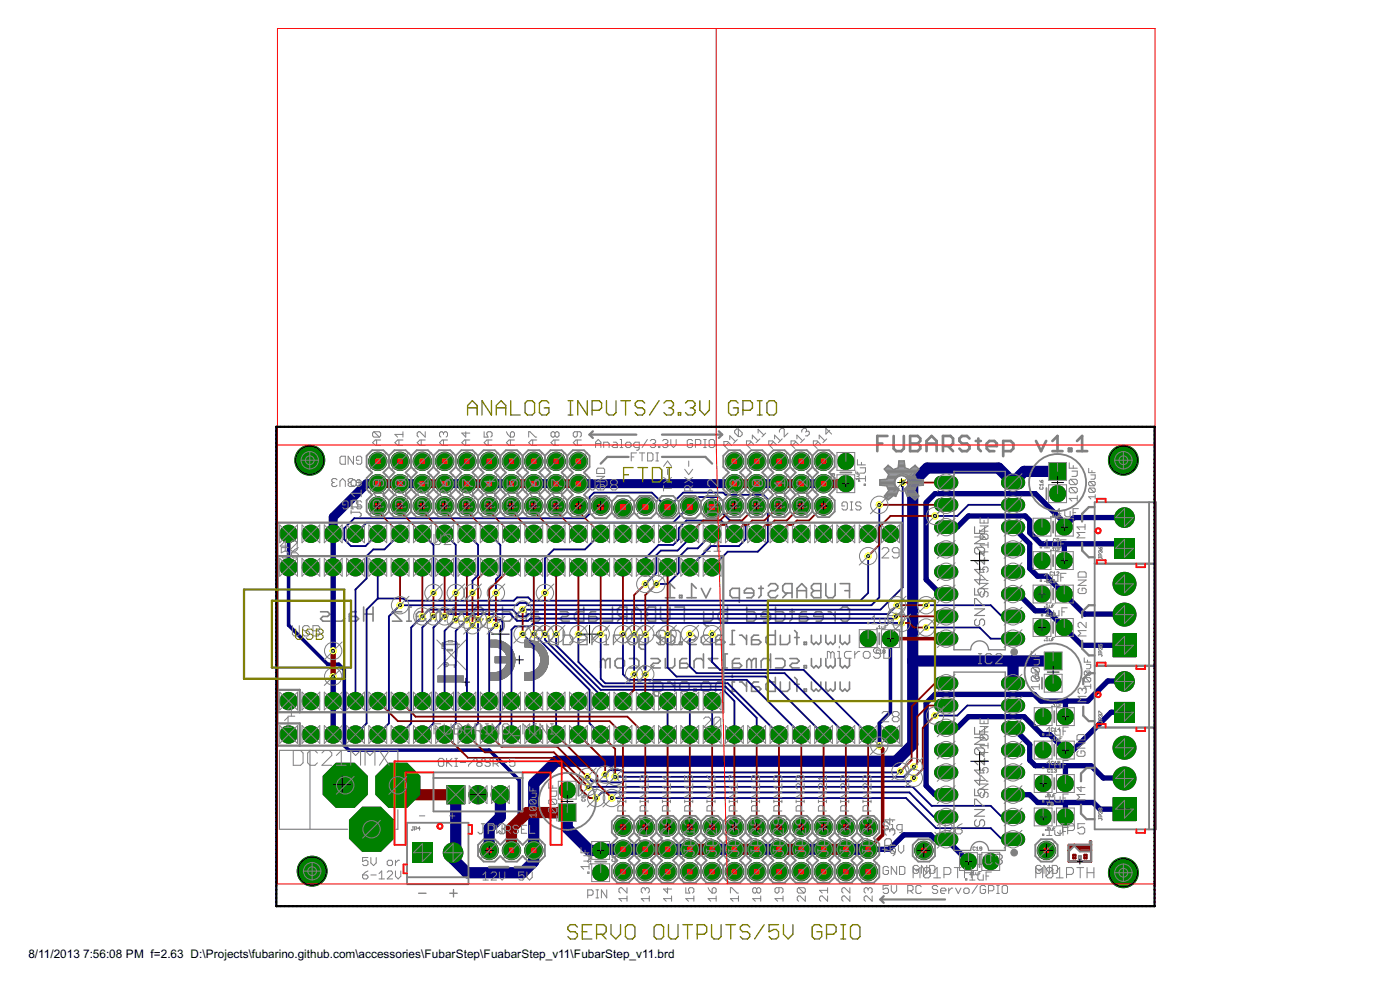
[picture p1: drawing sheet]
<svg xmlns="http://www.w3.org/2000/svg" width="420mm" height="297mm" viewBox="0 0 420 297" stroke-linecap="round" stroke-linejoin="round" font-family="sans-serif">
<defs><g id="words">
<g font-size="4">
<text x="8.5" y="287.5">8/11/2013</text>
<text x="25" y="287.5">7:56:08 PM f=2.63 D:\Projects\fubarino.github.com\accessories\FubarStep\FuabarStep_v11\FubarStep_v11.brd</text>
</g>
</g></defs>
<path d="M154.6 198h2.5M155.9 196.7v2.5M138.6 204.7h2.3M139.8 203.5v2.3" fill="none" stroke="#000" stroke-width=".3"/>
<g fill="none" stroke="#808080" stroke-width=".49">
<path d="M199.7 179.3h2.8M202.5 176.5l-1.4-1.4v4.2M203.9 178.6h.8v.7h-.8zM206.1 179.3h2.9M209 176.5l-1.4-1.4v4.2M210.5 176.5l1.4 2.8 1.4-2.8M221.9 179.3h-2.1l-.7-.7v-1.4l.7-.7h2.1v4.2M226.2 177.9h-2.8v-.7l.7-.7h1.4l.7 .7v1.4l-.7 .7h-1.4M227.7 176.5h1.4M228.4 175.8v2.8l-.7 .7M230.6 175.8l.7-.7h1.4l.7 .7v.7l-.7 .7h-1.4l-.7 .7v.7l.7 .7h1.4l.7-.7M236.3 177.9l-1.4 1.4"/>
<path d="M237.7 177.9h-2.1l-.7-.7v-1.4l.7-.7h2.1v4.2M239.2 177.2h2.8M239.2 179.3v-2.8l1.4-1.4 1.4 1.4v2.8M244.2 175.1h2.1v4.2h-2.1l-.7-.7v-.7l.7-.7-.7-.7v-.7zM244.2 177.2h2.1M247.8 175.1v3.5l.7 .7h1.4l.7-.7v-3.5M252.1 175.1h2.9v4.2M253.6 177.2h1.4M96.2 183.6h2.1l.7 .7-.7 .7h-1.4l-.7 .7 .7 .7h2.1M100.5 183.6v2.8h2.1l.7-.7v-2.1M106.9 183.6h-1.4l-.7 .7v2.1h2.1l.7-.7-.7-.7h-2.1M109.1 184.3h2.9"/>
<path d="M109.1 182.1v4.3M112 182.1v4.3M120.6 183.6h-2.8l2.8 2.8h-2.8M122 186.4h1.4M123.4 182.1h-.7v4.3M127.1 183.6h-1.5l-.7 .7v2.1h2.2l.7-.7-.7-.7h-2.2M130.7 184.3l.7-.7h.7v2.8M130.7 184.3v2.1M130.7 184.3l-.7-.7-.7 .7v2.1M136.4 184.3l-.7-.7h-1.4l-.7 .7v2.1M136.4 182.1v4.3M137.9 183.6h2.1l.7 .7v1.4l-.7 .7h-2.1"/>
<path d="M142.2 182.8l.7-.7h1.4l.7 .7v.8l-.7 .7h-1.4l-.7 .7v.7l.7 .7h1.4l.7-.7M150.8 182.1v4.3h2.1l.7-.7v-1.4l-.7-.7h-2.1M155.1 186.4v-2.1l.7-.7h2.1v2.8M161.5 183.6h-1.4l-.7 .7v2.1h2.1l.8-.7-.8-.7h-2.1M168.1 183.6h2.1l.7 .7-.7 .7h-1.4l-.7 .7 .7 .7h2.1M175.2 182.1v4.3h-2.1l-.7-.7v-1.4l.7-.7h2.1M178.8 183.6h-1.4l-.7 .7v2.1h2.1l.7-.7-.7-.7h-2.1M181.7 198.3l.7-.7h.7v2.8M181.7 198.3v2.1M181.7 198.3l-.7-.7-.7 .7v2.1M183.8 182.1v4.3h-2.8M185.3 197.6h1.4l.7 .7v1.4l-.7 .7h-1.4l-.7-.7v-1.4z"/>
<path d="M186.7 185l-1.4 1.4M188.1 185h-2.1l-.7-.7v-1.5l.7-.7h2.1v4.3M188.9 197.6h2.1l.7 .7v1.4l-.7 .7h-2.1M189.6 184.3h2.8M189.6 186.4v-2.8l1.4-1.5 1.4 1.5v2.8M191.8 193.4h2.1l.7-.7v-1.4l-.7-.7h-2.1v3.5l.7 .7h.7M193.2 199.7h.7v.7h-.7zM193.9 182.8l.7-.7h2.1v4.3h-2.1l-.7-.7v-.7l.7-.7-.7-.7zM194.6 184.3h2.1M195.4 197.6h2.1l.7 .7-.7 .7h-1.4l-.7 .7 .7 .7h2.1M196.1 190.6h.7l1.4 1.4M198.2 190.6v2.8"/>
<path d="M198.2 182.1v3.6l.7 .7h1.5l.7-.7v-3.6M199.7 191.3l.7-.7h1.4l.7 .7v1.4l-.7 .7h-1.4l-.7-.7zM199.7 197.6v2.8h2.1l.7-.7v-2.1M202.6 182.1h2.8v4.3M203.9 192.7h.8v.7h-.8zM204 184.3h1.4M206.1 197.6h-1.4l-.7 .7v2.1h2.1l.7-.7-.7-.7h-2.1M206.1 190.6h2.2l.7 .7-.7 .7h-1.4l-.8 .7 .8 .7h2.1M211.1 198.3l-.7-.7h-1.4l-.7 .7v2.1M211.1 196.2v4.2M211.2 183.6v3.5l.7 .7h.7M213.3 189.2v4.2h-2.1l-.7-.7v-1.4l.7-.7h2.1"/>
<path d="M214 183.6v2.1l-.7 .7h-2.1M215.4 197.6h-2.8l2.8 2.8h-2.8M216.9 190.6h-1.4l-.7 .7v2.1h2.1l.7-.7-.7-.7h-2.1M218.3 182.1v4.3h-2.1l-.7-.7v-1.4l.7-.7h2.1M218.3 196.2h-.7v4.2M219.1 193.4h1.4M220.5 189.2h-.7v4.2M221.9 197.6h-1.4l-.7 .7v2.1h2.1l.7-.7-.7-.7h-2.1M222 190.6h.7l1.3 1.4M224 190.6v2.8M224.1 182.1v4.3h2.1l.7-.7v-1.4l-.7-.7h-2.1M225.5 198.3l.7-.7h.7v2.8"/>
<path d="M225.5 198.3l-.7-.7-.7 .7v2.1M225.5 198.3v2.1M227.7 190.6h-1.4l-.7 .7v2.1h2.1l.7-.7-.7-.7h-2.1M231.2 185h-2.8v-.7l.7-.7h1.4l.7 .7v1.4l-.7 .7h-1.4M231.2 196.2v4.2M231.2 198.3l-.7-.7h-1.4l-.7 .7v2.1M232.7 189.2v4.2h-2.1l-.7-.7v-1.4l.7-.7h2.1M232.7 182.1v4.3h2.1l.8-.7v-1.4l-.8-.7h-2.1M232.7 197.6h2.1l.8 .7v1.4l-.8 .7h-2.1M234.2 190.6v2.8h2.1l.7-.7v-2.1M237 183.6h1.4M237 197.6h2.2l.7 .7-.7 .7h-1.4l-.8 .7 .8 .7h2.1"/>
<path d="M237.7 182.8v2.9l-.7 .7M238.5 189.2l.7 .7v3.5M238.5 191.3h1.4M241.3 192.7h.7v.7h-.7zM241.3 199.7h.7v.7h-.7zM242 183.6h-1.4l-.7 .7v2.1h2.1l.7-.7-.7-.7h-2.1M243.5 190.6v2.1l.7 .7 .7-.7 .7 .7 .7-.7v-2.1M243.5 197.6v2.1l.7 .7 .7-.7 .7 .7 .7-.7v-2.1M247.1 185h-2.9v-.7l.7-.7h1.5l.7 .7v1.4l-.7 .7h-1.5M247.8 190.6v2.1l.7 .7 .7-.7 .7 .7 .7-.7v-2.1M247.8 197.6v2.1l.7 .7 .7-.7 .7 .7 .7-.7v-2.1M248.5 183.6h.7l1.4 1.4"/>
<path d="M250.6 183.6v2.8M252.1 182.8l.8-.7h1.4l.7 .7v2.9l-.7 .7h-1.4l-.8-.7M252.1 190.6v2.1l.8 .7 .7-.7 .7 .7 .7-.7v-2.1M252.1 197.6v2.1l.8 .7 .7-.7 .7 .7 .7-.7v-2.1M196.1 207.4h2.1l.7-.7v-1.4l-.7-.7h-2.1v3.5l.7 .7h.7M200.4 204.6h.7l1.4 1.4M202.5 204.6v2.8M204.7 204.6h1.4l.7 .7v1.4l-.7 .7h-1.4l-.7-.7v-1.4zM208.3 206.7h.7v.7h-.7zM210.5 205.3l.7-.7h1.4l.7 .7v1.4l-.7 .7h-1.4l-.7-.7zM214.8 207.4v-2.1l.7-.7h2.1v2.8M216.9 200.4h1.4"/>
<path d="M219.1 207.4h1.4M219.8 202.5v.7M220.5 204.6h-.7v2.8M222 204.6h.7l1.3 1.4M224 204.6v2.8M227.7 204.6h-1.4l-.7 .7v2.1h2.1l.7-.7-.7-.7h-2.1M232.7 203.2v4.2h-2.1l-.7-.7v-1.4l.7-.7h2.1M234.2 204.6v2.8h2.1l.7-.7v-2.1M238.5 203.2l.7 .7v3.5M238.5 205.3h1.4M241.3 206.7h.7v.7h-.7zM243.5 204.6v2.1l.7 .7 .7-.7 .7 .7 .7-.7v-2.1"/>
<path d="M247.8 204.6v2.1l.7 .7 .7-.7 .7 .7 .7-.7v-2.1M252.1 204.6v2.1l.8 .7 .7-.7 .7 .7 .7-.7v-2.1"/>
</g>
<g fill="none" stroke="#808080" stroke-width=".3">
<path d="M131.1 192l8.7 9M132.7 193.8h.7v.8h-.7zM132.7 193.2h.1M132.9 193.1l.2 .2-.3-.1M132.9 193.3h4.9v.1h-4.9zM133.2 193l-.3-.2-.2 .4M133.2 194.6l.4 4.2 .8 .1 .1 .6M133.6 198.9a.64 .64 0 0 0-.1 1 .64 .64 0 0 0 1-.4M133.9 199.2l-.2 .3h.3l-.1-.1M134.3 194.8h1.4v.5h-1.4zM134.4 195.1h1.3M134.5 192.4l-1 .4-.3 1"/>
<path d="M134.6 192.2h1.1v.4h-1.1zM135.7 192.4a1.55 1.55 0 0 1 1.7 1l-.6 6.1h-2.3M136.3 199.5v.7h.4v-.7M136.5 199.5v.6M136.7 192.4h.2v.8h-.2zM139.8 192l-8.4 8.7M147.3 192.4h3.2M147.3 192.6h3.7M147.3 192.2l2.8 .1M147.3 193.8h5.4M147.3 192.8h4.2M147.3 193.3h4.8"/>
<path d="M147.3 193.2h4.8M147.3 194.1h5.7M147.3 194l5.7 .1M147.3 194h5.6M147.3 193.8l5.5 .1M147.3 193.7l5.4 .1M147.3 193.6l5.3 .1M147.3 193.5l5.2 .1M147.3 193.5h5.1M147.3 193.4h5.1M147.3 193.3l5 .1M147.3 193.1h4.6"/>
<path d="M147.3 193l4.5 .1M147.3 193h4.4M147.3 192.9h4.3M147.3 192.7h4M147.3 192.6l3.9 .1M147.3 192.5h3.6M147.3 192.4l3.4 .1M147.3 192.3h3M147.3 192.2h2.3M148.5 194.1l1.3 .3M148.5 192l1.1 .2M148.6 198.7h5.9"/>
<path d="M148.6 198.6h5.9M148.6 198.5h5.9M148.6 198.4h5.9M148.6 198.3h5.9M148.6 198.2h5.9M148.6 198.1h5.9M148.6 198h5.9M148.6 197.9h5.9M148.6 197.8h5.9M148.6 197.7h5.9M148.6 197.6h5.9M148.6 197.5h5.9"/>
<path d="M148.6 197.4h5.9M148.6 197.3h5.9M148.6 197.1l5.9 .1M148.6 197.1h5.9M149.2 194.2h4M149.4 192.1l-2.1-.1v2.1l5.8 .1M149.5 194.3l3.7 .1M149.6 192.2l1.3 .4M149.8 194.4h3.5M149.8 194.4l1.4 .9M149.9 194.4l3.5 .1M150.1 194.5l3.3 .1"/>
<path d="M150.3 194.6h3.2M150.4 194.7h3.1M150.5 194.8h3M150.6 194.8l3 .1M150.8 194.9h2.8M150.8 195h2.9M150.9 192.6l.8 .3M150.9 195.1h2.8M151 195.1l2.8 .1M151.1 195.2h2.7M151.2 195.3h2.6M151.2 195.3l.5 .6"/>
<path d="M151.2 195.3l2.7 .1M151.3 195.5h2.6M151.4 195.5l2.6 .1M151.4 195.6h2.6M151.5 195.7h2.5M151.6 195.7l2.5 .1M151.6 195.8h2.5M151.7 192.9l.5 .4M151.7 195.9h2.4M151.7 195.9l.5 1.1M151.7 195.9l2.5 .1M151.7 196h2.5"/>
<path d="M151.8 199.9h2.5M151.8 199.9l-.3 .4M151.8 196.1l2.4 .1M151.8 196.2h2.4M151.8 199.7h2.5M151.9 196.3h2.4M151.9 196.3l2.4 .1M151.9 196.4h2.4M152 199.5h2.4M152 196.5h2.3M152 199.5l-.2 .4M152 196.6h2.3"/>
<path d="M152 199.3h2.4M152 196.6h2.4M152.1 196.7h2.3M152.1 199.1h2.3M152.1 196.8h2.3M152.1 199.1h2.4M152.1 196.9l2.3 .1M152.2 193.3l.6 .5M152.2 198.9l-.2 .6M152.8 193.8l.7 .9M153.5 194.7l.3 .5M153.8 195.2l.3 .7"/>
<path d="M154.1 195.9l.2 .4M154.2 199.9l-2.5 .1M154.3 196.3l.1 .4M154.3 199.8h-2.5M154.3 199.6l-2.4 .1M154.3 199.6l-.9 2.1M154.4 199.5l-2.5 .1M154.4 199.4l-2.4 .1M154.4 196.7l.1 .7M154.4 199.3h-2.4M154.4 199.2h-2.3M154.5 197.1l-5.9-.1v1.9h5.9"/>
<path d="M154.5 199h-2.4M154.5 198.9l-.2 .7M154.5 198.8l-5.9 .1M154.5 197.4v.8M154.5 198.2v.7M157.5 192.4h3M157.5 192.6h3.5M157.5 192.2l2.5 .1M157.5 193.8h5.3M157.5 192.8h4M157.5 193.3h4.7M157.5 193.2h4.6"/>
<path d="M157.5 194.1h5.5M157.5 194l5.5 .1M157.5 194h5.4M157.5 193.8l5.4 .1M157.5 193.7l5.2 .1M157.5 193.6l5.1 .1M157.5 193.5l5 .1M157.5 193.5h4.9M157.5 193.4h4.8M157.5 193.3l4.8 .1M157.5 193.1h4.4M157.5 193l4.4 .1"/>
<path d="M157.5 193h4.3M157.5 192.9h4.1M157.5 192.7h3.8M157.5 192.6l3.7 .1M157.5 192.5h3.4M157.5 192.4l3.2 .1M157.5 192.3h2.8M157.5 192.2h2.1M157.5 192l1.9 .1M158.5 194.1l.7 .1M159.2 194.2h4M159.2 194.2l1 .4 1.2 .9"/>
<path d="M159.5 194.3l3.8 .1M159.8 194.4h3.5M159.9 194.4l3.5 .1M160.2 194.5l3.2 .1M160.3 192.3l.5 .2M160.3 192.3l-2.8-.3v2.1l5.6 .1M160.3 194.6h3.1M160.4 194.7h3.1M160.5 194.8h3.1M160.6 194.8l3 .1M160.8 194.9h2.8M160.8 192.5l1 .5"/>
<path d="M160.8 195h2.9M161 195.1h2.7M161 195.1l2.8 .1M161.1 195.2h2.7M161.2 195.3h2.7M161.2 195.3l2.7 .1M161.4 195.5l.5 .7M161.4 195.5h2.5M161.4 195.5l2.6 .1M161.5 195.6h2.5M161.5 195.7h2.5M161.6 195.7l2.5 .1"/>
<path d="M161.6 195.8h2.5M161.7 195.9h2.4M161.8 196h2.4M161.8 199.9h2.5M161.8 196.1h2.4M161.8 193l.4 .3M161.8 199.8l-.3 .5M161.9 196.2l.2 .4M161.9 199.7h2.4M161.9 196.2h2.3M161.9 196.3h2.4M161.9 196.3l2.4 .1"/>
<path d="M161.9 196.4h2.4M162 199.5h2.4M162 196.5h2.3M162 199.4l-.2 .4M162 196.6h2.4M162.1 196.6l.1 .5M162.1 196.6l2.3 .1M162.1 199.2h2.3M162.1 196.7h2.3M162.1 196.8h2.3M162.1 199h2.4M162.2 193.3l.2 .2"/>
<path d="M162.2 199h2.3M162.2 196.9l2.2 .1M162.2 198.9h2.3M162.2 197l2.3 .1M162.2 198.8h2.3M162.2 197.1l.1 .5M162.2 198.6h2.3M162.2 197.1h2.3M162.2 198.5h2.3M162.2 197.3h2.3M162.3 198.5l-.3 .9M162.3 198.4h2.2"/>
<path d="M162.3 197.5h2.2M162.3 197.4h2.2M162.3 197.6v.5M162.3 198.3h2.2M162.3 198.2h2.2M162.3 197.7h2.2M162.3 197.6h2.2M162.3 198.1v.4M162.3 198.1h2.2M162.3 198h2.2M162.3 197.9h2.2M162.3 197.8h2.2"/>
<path d="M162.4 193.5l.2 .2M162.6 193.7l.4 .3M163 194l.2 .3M163.2 194.3l.2 .3M163.4 194.6l.5 .8M163.9 195.4l.2 .3M164.1 195.7l.1 .3M164.2 196l.2 .6M164.3 199.9l-.2 .4M164.3 199.9l-2.6 .1M164.3 199.8h-2.5M164.4 199.6h-2.5"/>
<path d="M164.4 196.6v.4M164.4 199.4l-.1 .5M164.4 199.4l-2.4 .1M164.4 199.3h-2.3M164.4 197l.1 .3M164.5 199.1h-2.4M164.5 199l-.1 .4M164.5 197.3v.3M164.5 197.6v.2M164.5 198.8l-2.3 .1M164.5 198.5v.5M164.5 197.8v.4"/>
<path d="M164.5 198.2v.3M147.3 202.8h5M149.1 204.1l-.6 .1M149.5 204.1h-2.2M149.9 204h-2.6M150.2 203.9l-2.9 .1M150.4 203.9h-3.1M150.6 201.1h3.1M150.7 203.8h-3.4M150.9 201l-1.6 .7-2 .1v2.4l1.8-.1M150.9 203.7h-3.6M151 203.6h-3.7"/>
<path d="M151 200.8h2.9M151.2 203.5l-3.9 .1M151.2 200.6h2.8M151.3 203.5h-4M151.4 203.4h-4.1M151.5 200.3l-.6 .7M151.6 203.3h-4.3M151.6 200.2h2.6M151.6 200.1h2.6M151.7 200h2.5M151.7 203.2l-4.4 .1M151.8 203.2h-4.5"/>
<path d="M151.9 203.1h-4.6M152 203l-4.7 .1M152.1 203l-1.3 .7-1.7 .4M152.1 202.9l-4.8 .1M152.3 202.8l-5 .1M152.4 202.7l-5.1 .1M152.5 202.6h-5.2M152.6 202.5l-5.3 .1M152.7 202.5l-.6 .5M152.7 202.5h-5.4M152.7 202.4h-5.4M152.8 202.3l-5.5 .1"/>
<path d="M152.9 202.3h-5.6M152.9 202.2h-5.6M153 202.1l-5.7 .1M153.1 202l-5.8 .1M153.1 202h-5.8M153.2 201.9h-5.9M153.3 201.8h-6M153.3 201.7l-4.6 .1M153.4 201.7h-4.2M153.4 201.7l-.7 .8M153.4 201.6h-3.9M153.5 201.5h-3.7"/>
<path d="M153.5 201.4l-3.5 .1M153.6 201.4h-3.4M153.6 201.3h-3.3M153.7 201.2l-3.2 .1M153.8 201l-3.2 .1M153.8 201h-3M153.8 200.9h-2.9M153.9 200.8l-2.9 .1M153.9 200.7h-2.8M154 200.6l-2.8 .1M154.1 200.4l-2.8 .1M154.1 200.4h-2.7"/>
<path d="M154.1 200.3h-2.6M154.1 200.2l-2.6 .1M157.5 202.8h4.8M159.5 204.1h-2M159.9 201.5l-2.4 .3v2.4l1.6-.1M159.9 204h-2.4M160.1 203.9l-1.5 .3M160.1 203.9l-2.6 .1M160.4 203.9h-2.9M160.5 201.2l-.6 .3M160.6 201.1h3.1M160.7 203.8h-3.2"/>
<path d="M160.8 203.7l-.7 .2M160.8 203.7h-3.3M160.9 200.9l-.4 .3M160.9 200.9h3M161 203.6h-3.5M161.2 203.5l-3.7 .1M161.2 203.5l-.4 .2M161.2 200.6l-.3 .3M161.3 200.6h2.7M161.3 203.5h-3.8M161.4 203.4h-3.9M161.5 200.3h2.6"/>
<path d="M161.5 203.3l-.3 .2M161.5 200.3l-.3 .3M161.6 203.3h-4.1M161.6 200.2h2.6M161.7 203.2l-4.2 .1M161.8 203.2h-4.3M161.9 203.1l-.4 .2M161.9 203.1h-4.4M162 203l-4.5 .1M162.1 202.9l-4.6 .1M162.3 202.8l-4.8 .1M162.4 202.7l-4.9 .1"/>
<path d="M162.5 202.6h-5M162.6 202.5l-5.1 .1M162.7 202.5h-5.2M162.8 202.4h-5.3M162.8 202.3l-5.3 .1M162.9 202.3h-5.4M162.9 202.2h-5.4M163 202.1l-5.5 .1M163.1 202.1l-1.2 1M163.1 202l-5.6 .1M163.2 202h-5.7M163.2 201.9h-5.7"/>
<path d="M163.3 201.8h-5.8M163.3 201.8l-.2 .3M163.3 201.7l-4.4 .1M163.4 201.7h-4.1M163.4 201.6h-3.8M163.5 201.5h-3.6M163.6 201.4l-3.6 .1M163.6 201.4h-3.4M163.6 201.3h-3.3M163.7 201.2l-3.3 .1M163.7 201.1l-.4 .7M163.8 201l-3.2 .1"/>
<path d="M163.8 201h-3M163.9 200.8l-2.9 .1M163.9 200.8h-2.9M164 200.7l-.3 .4M164 200.7h-2.9M164 200.6l-2.8 .1M164.1 200.4l-2.8 .1M164.1 200.4h-2.7M164.1 200.3l-.1 .4M164.2 200.1h-2.6M164.2 200h-2.5"/>
</g>
<path d="M131.3 202.7h7.8v2h-7.8z" fill="#808080" stroke="#808080" stroke-width=".3"/>
<g fill="#800080" stroke="#800080" stroke-width=".3">
<circle cx="337.1" cy="138.1" r="4.5"/>
<circle cx="337.1" cy="261.9" r="4.5"/>
<circle cx="93" cy="138.1" r="4.5"/>
<circle cx="93.7" cy="261.4" r="4.5"/>
<circle cx="86.6" cy="220.4" r="2.6"/>
<circle cx="93.3" cy="220.4" r="2.6"/>
<circle cx="100" cy="220.4" r="2.6"/>
<circle cx="106.7" cy="220.4" r="2.6"/>
<circle cx="113.4" cy="220.4" r="2.6"/>
<circle cx="120.1" cy="220.4" r="2.6"/>
<circle cx="126.7" cy="220.4" r="2.6"/>
<circle cx="133.4" cy="220.4" r="2.6"/>
<circle cx="140.1" cy="220.4" r="2.6"/>
<circle cx="146.8" cy="220.4" r="2.6"/>
<circle cx="153.5" cy="220.4" r="2.6"/>
<circle cx="160.2" cy="220.4" r="2.6"/>
<circle cx="166.9" cy="220.4" r="2.6"/>
<circle cx="173.6" cy="220.4" r="2.6"/>
<circle cx="180.3" cy="220.4" r="2.6"/>
<circle cx="187" cy="220.4" r="2.6"/>
<circle cx="193.7" cy="220.4" r="2.6"/>
<circle cx="200.3" cy="220.4" r="2.6"/>
<circle cx="207" cy="220.4" r="2.6"/>
<circle cx="213.7" cy="220.4" r="2.6"/>
<circle cx="220.4" cy="220.4" r="2.6"/>
<circle cx="227.1" cy="220.4" r="2.6"/>
<circle cx="233.8" cy="220.4" r="2.6"/>
<circle cx="240.5" cy="220.4" r="2.6"/>
<circle cx="247.2" cy="220.4" r="2.6"/>
<circle cx="253.9" cy="220.4" r="2.6"/>
<circle cx="260.5" cy="220.4" r="2.6"/>
<circle cx="267.2" cy="220.4" r="2.6"/>
<circle cx="267.2" cy="160.2" r="2.6"/>
<circle cx="260.5" cy="160.2" r="2.6"/>
<circle cx="253.9" cy="160.2" r="2.6"/>
<circle cx="247.2" cy="160.2" r="2.6"/>
<circle cx="240.5" cy="160.2" r="2.6"/>
<circle cx="233.8" cy="160.2" r="2.6"/>
<circle cx="227.1" cy="160.2" r="2.6"/>
<circle cx="220.4" cy="160.2" r="2.6"/>
<circle cx="213.7" cy="160.2" r="2.6"/>
<circle cx="207" cy="160.2" r="2.6"/>
<circle cx="200.3" cy="160.2" r="2.6"/>
<circle cx="193.7" cy="160.2" r="2.6"/>
<circle cx="187" cy="160.2" r="2.6"/>
<circle cx="180.3" cy="160.2" r="2.6"/>
<circle cx="173.6" cy="160.2" r="2.6"/>
<circle cx="166.9" cy="160.2" r="2.6"/>
<circle cx="160.2" cy="160.2" r="2.6"/>
<circle cx="153.5" cy="160.2" r="2.6"/>
<circle cx="146.8" cy="160.2" r="2.6"/>
<circle cx="140.1" cy="160.2" r="2.6"/>
<circle cx="133.4" cy="160.2" r="2.6"/>
<circle cx="126.7" cy="160.2" r="2.6"/>
<circle cx="120.1" cy="160.2" r="2.6"/>
<circle cx="113.4" cy="160.2" r="2.6"/>
<circle cx="106.7" cy="160.2" r="2.6"/>
<circle cx="100" cy="160.2" r="2.6"/>
<circle cx="93.3" cy="160.2" r="2.6"/>
<circle cx="86.6" cy="160.2" r="2.6"/>
<circle cx="86.6" cy="210.4" r="2.6"/>
<circle cx="93.3" cy="210.4" r="2.6"/>
<circle cx="100" cy="210.4" r="2.6"/>
<circle cx="106.7" cy="210.4" r="2.6"/>
<circle cx="113.4" cy="210.4" r="2.6"/>
<circle cx="120.1" cy="210.4" r="2.6"/>
<circle cx="126.7" cy="210.4" r="2.6"/>
<circle cx="133.4" cy="210.4" r="2.6"/>
<circle cx="140.1" cy="210.4" r="2.6"/>
<circle cx="146.8" cy="210.4" r="2.6"/>
<circle cx="153.5" cy="210.4" r="2.6"/>
<circle cx="160.2" cy="210.4" r="2.6"/>
<circle cx="166.9" cy="210.4" r="2.6"/>
<circle cx="173.6" cy="210.4" r="2.6"/>
<circle cx="180.3" cy="210.4" r="2.6"/>
<circle cx="187" cy="210.4" r="2.6"/>
<circle cx="193.7" cy="210.4" r="2.6"/>
<circle cx="200.3" cy="210.4" r="2.6"/>
<circle cx="207" cy="210.4" r="2.6"/>
<circle cx="213.7" cy="210.4" r="2.6"/>
<circle cx="213.7" cy="170.2" r="2.6"/>
<circle cx="207" cy="170.2" r="2.6"/>
<circle cx="200.3" cy="170.2" r="2.6"/>
<circle cx="193.7" cy="170.2" r="2.6"/>
<circle cx="187" cy="170.2" r="2.6"/>
<circle cx="180.3" cy="170.2" r="2.6"/>
<circle cx="173.6" cy="170.2" r="2.6"/>
<circle cx="166.9" cy="170.2" r="2.6"/>
<circle cx="160.2" cy="170.2" r="2.6"/>
<circle cx="153.5" cy="170.2" r="2.6"/>
<circle cx="146.8" cy="170.2" r="2.6"/>
<circle cx="140.1" cy="170.2" r="2.6"/>
<circle cx="133.4" cy="170.2" r="2.6"/>
<circle cx="126.7" cy="170.2" r="2.6"/>
<circle cx="120.1" cy="170.2" r="2.6"/>
<circle cx="113.4" cy="170.2" r="2.6"/>
<circle cx="106.7" cy="170.2" r="2.6"/>
<circle cx="100" cy="170.2" r="2.6"/>
<circle cx="93.3" cy="170.2" r="2.6"/>
<circle cx="86.6" cy="170.2" r="2.6"/>
<circle cx="143.5" cy="238.4" r="2.75"/>
<circle cx="150.2" cy="238.4" r="2.75"/>
<circle cx="180.3" cy="255.2" r="2.43"/>
<circle cx="180.3" cy="261.9" r="2.43"/>
<circle cx="170.2" cy="237.1" r="2.43"/>
<circle cx="313.1" cy="245.1" r="2.43"/>
<circle cx="319.7" cy="245.1" r="2.43"/>
<circle cx="319.4" cy="158.2" r="2.43"/>
<circle cx="312.7" cy="158.2" r="2.43"/>
<circle cx="312.7" cy="188.3" r="2.43"/>
<circle cx="319.4" cy="188.3" r="2.43"/>
<circle cx="312.7" cy="178.2" r="2.43"/>
<circle cx="319.4" cy="178.2" r="2.43"/>
<circle cx="319.4" cy="168.2" r="2.43"/>
<circle cx="312.7" cy="168.2" r="2.43"/>
<circle cx="313.1" cy="235.1" r="2.43"/>
<circle cx="319.7" cy="235.1" r="2.43"/>
<circle cx="319.7" cy="215" r="2.43"/>
<circle cx="313.1" cy="215" r="2.43"/>
<circle cx="319.7" cy="225.1" r="2.43"/>
<circle cx="313.1" cy="225.1" r="2.43"/>
<circle cx="317.4" cy="148.1" r="2.43"/>
<circle cx="316.1" cy="205" r="2.43"/>
<circle cx="267.2" cy="191.6" r="2.43"/>
<circle cx="260.5" cy="191.6" r="2.43"/>
<circle cx="290.6" cy="258.5" r="2.43"/>
<circle cx="297.3" cy="258.5" r="2.43"/>
<circle cx="233.8" cy="151.8" r="2.75"/>
<circle cx="233.8" cy="145.1" r="2.75"/>
<circle cx="233.8" cy="138.4" r="2.75"/>
<circle cx="240.5" cy="151.8" r="2.75"/>
<circle cx="240.5" cy="145.1" r="2.75"/>
<circle cx="240.5" cy="138.4" r="2.75"/>
<circle cx="247.2" cy="151.8" r="2.75"/>
<circle cx="247.2" cy="145.1" r="2.75"/>
<circle cx="247.2" cy="138.4" r="2.75"/>
<circle cx="153.5" cy="151.8" r="2.75"/>
<circle cx="153.5" cy="145.1" r="2.75"/>
<circle cx="153.5" cy="138.4" r="2.75"/>
<circle cx="160.2" cy="151.8" r="2.75"/>
<circle cx="160.2" cy="145.1" r="2.75"/>
<circle cx="160.2" cy="138.4" r="2.75"/>
<circle cx="166.9" cy="151.8" r="2.75"/>
<circle cx="166.9" cy="145.1" r="2.75"/>
<circle cx="166.9" cy="138.4" r="2.75"/>
<circle cx="173.6" cy="151.8" r="2.75"/>
<circle cx="173.6" cy="145.1" r="2.75"/>
<circle cx="173.6" cy="138.4" r="2.75"/>
<circle cx="113.4" cy="151.8" r="2.75"/>
<circle cx="113.4" cy="145.1" r="2.75"/>
<circle cx="113.4" cy="138.4" r="2.75"/>
<circle cx="120.1" cy="151.8" r="2.75"/>
<circle cx="120.1" cy="145.1" r="2.75"/>
<circle cx="120.1" cy="138.4" r="2.75"/>
<circle cx="126.7" cy="151.8" r="2.75"/>
<circle cx="126.7" cy="145.1" r="2.75"/>
<circle cx="126.7" cy="138.4" r="2.75"/>
<circle cx="133.4" cy="151.8" r="2.75"/>
<circle cx="133.4" cy="145.1" r="2.75"/>
<circle cx="133.4" cy="138.4" r="2.75"/>
<circle cx="220.4" cy="151.8" r="2.75"/>
<circle cx="220.4" cy="145.1" r="2.75"/>
<circle cx="220.4" cy="138.4" r="2.75"/>
<circle cx="227.1" cy="151.8" r="2.75"/>
<circle cx="227.1" cy="145.1" r="2.75"/>
<circle cx="227.1" cy="138.4" r="2.75"/>
<circle cx="140.1" cy="151.8" r="2.75"/>
<circle cx="140.1" cy="145.1" r="2.75"/>
<circle cx="140.1" cy="138.4" r="2.75"/>
<circle cx="146.8" cy="151.8" r="2.75"/>
<circle cx="146.8" cy="145.1" r="2.75"/>
<circle cx="146.8" cy="138.4" r="2.75"/>
<circle cx="180.3" cy="151.8" r="2.75"/>
<circle cx="187" cy="152.5" r="2.75"/>
<circle cx="193.7" cy="151.8" r="2.75"/>
<circle cx="200.3" cy="152.5" r="2.75"/>
<circle cx="207" cy="151.8" r="2.75"/>
<circle cx="213.7" cy="152.5" r="2.75"/>
<circle cx="253.9" cy="145.1" r="2.43"/>
<circle cx="253.9" cy="138.4" r="2.43"/>
<circle cx="187" cy="248.1" r="2.75"/>
<circle cx="187" cy="254.8" r="2.75"/>
<circle cx="187" cy="261.5" r="2.75"/>
<circle cx="193.7" cy="248.1" r="2.75"/>
<circle cx="193.7" cy="254.8" r="2.75"/>
<circle cx="193.7" cy="261.5" r="2.75"/>
<circle cx="200.3" cy="248.1" r="2.75"/>
<circle cx="200.3" cy="254.8" r="2.75"/>
<circle cx="200.3" cy="261.5" r="2.75"/>
<circle cx="207" cy="248.1" r="2.75"/>
<circle cx="207" cy="254.8" r="2.75"/>
<circle cx="207" cy="261.5" r="2.75"/>
<circle cx="220.4" cy="248.1" r="2.75"/>
<circle cx="220.4" cy="254.8" r="2.75"/>
<circle cx="220.4" cy="261.5" r="2.75"/>
<circle cx="227.1" cy="248.1" r="2.75"/>
<circle cx="227.1" cy="254.8" r="2.75"/>
<circle cx="227.1" cy="261.5" r="2.75"/>
<circle cx="233.8" cy="248.1" r="2.75"/>
<circle cx="233.8" cy="254.8" r="2.75"/>
<circle cx="233.8" cy="261.5" r="2.75"/>
<circle cx="213.7" cy="248.1" r="2.75"/>
<circle cx="213.7" cy="254.8" r="2.75"/>
<circle cx="213.7" cy="261.5" r="2.75"/>
<circle cx="240.5" cy="248.1" r="2.75"/>
<circle cx="240.5" cy="254.8" r="2.75"/>
<circle cx="240.5" cy="261.5" r="2.75"/>
<circle cx="247.2" cy="248.1" r="2.75"/>
<circle cx="247.2" cy="254.8" r="2.75"/>
<circle cx="247.2" cy="261.5" r="2.75"/>
<circle cx="253.9" cy="248.1" r="2.75"/>
<circle cx="253.9" cy="254.8" r="2.75"/>
<circle cx="253.9" cy="261.5" r="2.75"/>
<circle cx="260.5" cy="248.1" r="2.75"/>
<circle cx="260.5" cy="254.8" r="2.75"/>
<circle cx="260.5" cy="261.5" r="2.75"/>
<circle cx="146.8" cy="255.2" r="2.75"/>
<circle cx="153.5" cy="255.2" r="2.75"/>
<circle cx="160.2" cy="255.2" r="2.75"/>
<circle cx="136" cy="255.8" r="2.94"/>
<circle cx="314" cy="255.2" r="2.75"/>
<circle cx="277.3" cy="255.2" r="2.75"/>
<circle cx="337.5" cy="184.4" r="3.5"/>
<circle cx="337.5" cy="175.2" r="3.5"/>
<circle cx="337.5" cy="155.3" r="2.94"/>
<circle cx="337.5" cy="204.5" r="2.94"/>
<circle cx="337.5" cy="233.6" r="3.5"/>
<circle cx="337.5" cy="224.3" r="3.5"/>
</g>
<g fill="#800080" stroke="#800080" stroke-width=".3">
<path d="M134 235.7h5.5v5.5h-5.5z"/>
<path d="M301 190.4l1.3-.6h3.5a1.88 1.88 0 0 1 1.7 1.8 1.88 1.88 0 0 1-1.7 1.9h-3.5a1.88 1.88 0 0 1-1.3-3.1z"/>
<path d="M301 183.7l1.3-.6h3.5a1.88 1.88 0 0 1 1.7 1.8 1.88 1.88 0 0 1-1.7 1.9h-3.5a1.88 1.88 0 0 1-1.3-3.1z"/>
<path d="M301 150.3l1.3-.7h3.5a1.88 1.88 0 0 1 1.7 1.9 1.88 1.88 0 0 1-1.7 1.9h-3.5a1.88 1.88 0 0 1-1.3-3.1z"/>
<path d="M301 143.6l1.3-.7h3.5a1.88 1.88 0 0 1 1.7 1.9 1.88 1.88 0 0 1-1.7 1.9h-3.5a1.88 1.88 0 0 1-1.3-3.1z"/>
<path d="M301 177.1l1.3-.7h3.5a1.88 1.88 0 0 1 1.7 1.9 1.88 1.88 0 0 1-1.7 1.8h-3.5a1.88 1.88 0 0 1-1.3-3z"/>
<path d="M301 170.4l1.3-.7h3.5a1.88 1.88 0 0 1 1.7 1.9 1.88 1.88 0 0 1-1.7 1.8h-3.5a1.88 1.88 0 0 1-1.3-3z"/>
<path d="M301 157l1.3-.7h3.5a1.88 1.88 0 0 1 1.7 1.9 1.88 1.88 0 0 1-1.7 1.8h-3.5a1.88 1.88 0 0 1-1.3-3z"/>
<path d="M301 163.7l1.3-.7h3.5a1.88 1.88 0 0 1 1.7 1.9 1.88 1.88 0 0 1-1.7 1.8h-3.5a1.88 1.88 0 0 1-1.3-3z"/>
<path d="M280.9 143.6l1.3-.7h3.5a1.88 1.88 0 0 1 1.8 1.9 1.88 1.88 0 0 1-1.8 1.9h-3.5a1.88 1.88 0 0 1-1.3-3.1z"/>
<path d="M281.2 150l1-.4h3.5a1.88 1.88 0 0 1 1.8 1.9 1.88 1.88 0 0 1-1.8 1.9h-3.5a1.88 1.88 0 0 1-1.7-1.4 1.88 1.88 0 0 1 .7-2z"/>
<path d="M280.9 157l1.3-.7h3.5a1.88 1.88 0 0 1 1.8 1.9 1.88 1.88 0 0 1-1.8 1.8h-3.5a1.88 1.88 0 0 1-1.3-3z"/>
<path d="M281.2 163.4l1-.4h3.5a1.88 1.88 0 0 1 1.8 1.9 1.88 1.88 0 0 1-1.8 1.8h-3.5a1.88 1.88 0 0 1-1.7-1.3 1.88 1.88 0 0 1 .7-2z"/>
<path d="M281.2 170.1l1-.4h3.5a1.88 1.88 0 0 1 1.8 1.9 1.88 1.88 0 0 1-1.8 1.8h-3.5a1.88 1.88 0 0 1-1.7-1.3 1.88 1.88 0 0 1 .7-2z"/>
<path d="M280.9 177.1l1.3-.7h3.5a1.88 1.88 0 0 1 1.8 1.9 1.88 1.88 0 0 1-1.8 1.8h-3.5a1.88 1.88 0 0 1-1.3-3z"/>
<path d="M281.2 183.5l1-.4h3.5a1.88 1.88 0 0 1 1.8 1.8 1.88 1.88 0 0 1-1.8 1.9h-3.5a1.88 1.88 0 0 1-1.7-1.3 1.88 1.88 0 0 1 .7-2z"/>
<path d="M280.9 190.4l1.3-.6h3.5a1.88 1.88 0 0 1 1.8 1.8 1.88 1.88 0 0 1-1.8 1.9h-3.5a1.88 1.88 0 0 1-1.3-3.1z"/>
<path d="M301 250.6l1.3-.6h3.5a1.88 1.88 0 0 1 1.7 1.8 1.88 1.88 0 0 1-1.7 1.9h-3.5a1.88 1.88 0 0 1-1.3-3.1z"/>
<path d="M301 243.9l1.3-.6h3.5a1.88 1.88 0 0 1 1.7 1.8 1.88 1.88 0 0 1-1.7 1.9h-3.5a1.88 1.88 0 0 1-1.3-3.1z"/>
<path d="M301 210.5l1.3-.7h3.5a1.88 1.88 0 0 1 1.7 1.9 1.88 1.88 0 0 1-1.7 1.9h-3.5a1.88 1.88 0 0 1-1.3-3.1z"/>
<path d="M301 203.8l1.3-.7h3.5a1.88 1.88 0 0 1 1.7 1.9 1.88 1.88 0 0 1-1.7 1.9h-3.5a1.88 1.88 0 0 1-1.3-3.1z"/>
<path d="M301 237.3l1.3-.7h3.5a1.88 1.88 0 0 1 1.7 1.9 1.88 1.88 0 0 1-1.7 1.8h-3.5a1.88 1.88 0 0 1-1.3-3z"/>
<path d="M301 230.6l1.3-.7h3.5a1.88 1.88 0 0 1 1.7 1.9 1.88 1.88 0 0 1-1.7 1.8h-3.5a1.88 1.88 0 0 1-1.3-3z"/>
<path d="M301 217.2l1.3-.7h3.5a1.88 1.88 0 0 1 1.7 1.9 1.88 1.88 0 0 1-1.7 1.9h-3.5a1.88 1.88 0 0 1-1.3-3.1z"/>
<path d="M301 223.9l1.3-.7h3.5a1.88 1.88 0 0 1 1.7 1.9 1.88 1.88 0 0 1-1.7 1.8h-3.5a1.88 1.88 0 0 1-1.3-3z"/>
<path d="M281.2 203.6l1-.5h3.5a1.88 1.88 0 0 1 1.8 1.9 1.88 1.88 0 0 1-1.8 1.9h-3.5a1.88 1.88 0 0 1-1.7-1.3 1.88 1.88 0 0 1 .7-2z"/>
<path d="M281.2 210.2l1-.4h3.5a1.88 1.88 0 0 1 1.8 1.9 1.88 1.88 0 0 1-1.8 1.9h-3.5a1.88 1.88 0 0 1-1.7-1.3 1.88 1.88 0 0 1 .7-2.1z"/>
<path d="M281.2 216.9l1-.4h3.5a1.88 1.88 0 0 1 1.8 1.9 1.88 1.88 0 0 1-1.8 1.9h-3.5a1.88 1.88 0 0 1-1.7-1.4 1.88 1.88 0 0 1 .7-2z"/>
<path d="M281.2 223.6l1-.4h3.5a1.88 1.88 0 0 1 1.8 1.9 1.88 1.88 0 0 1-1.8 1.8h-3.5a1.88 1.88 0 0 1-1.7-1.3 1.88 1.88 0 0 1 .7-2z"/>
<path d="M281.2 230.3l1-.4h3.5a1.88 1.88 0 0 1 1.8 1.9 1.88 1.88 0 0 1-1.8 1.8h-3.5a1.88 1.88 0 0 1-1.7-1.3 1.88 1.88 0 0 1 .7-2z"/>
<path d="M280.9 237.3l1.3-.7h3.5a1.88 1.88 0 0 1 1.8 1.9 1.88 1.88 0 0 1-1.8 1.8h-3.5a1.88 1.88 0 0 1-1.3-3z"/>
<path d="M280.9 243.9l1.3-.6h3.5a1.88 1.88 0 0 1 1.8 1.8 1.88 1.88 0 0 1-1.8 1.9h-3.5a1.88 1.88 0 0 1-1.3-3.1z"/>
<path d="M280.9 250.6l1.3-.6h3.5a1.88 1.88 0 0 1 1.8 1.8 1.88 1.88 0 0 1-1.8 1.9h-3.5a1.88 1.88 0 0 1-1.3-3.1z"/>
<path d="M167.8 241.4h4.9v4.8h-4.9z"/>
<path d="M315 139h4.8v4.9h-4.8z"/>
<path d="M313.6 195.9h4.9v4.8h-4.9z"/>
<path d="M123.8 252.9h5.9v5.9h-5.9z"/>
<path d="M334 190.2h6.9v6.9h-6.9z"/>
<path d="M334.5 161.6h5.9v5.9h-5.9z"/>
<path d="M334.5 210.8h5.9v5.8h-5.9z"/>
<path d="M334 239.3h6.9v6.9h-6.9z"/>
<circle cx="111.5" cy="248.8" r="7.2"/>
<circle cx="119.4" cy="235.6" r="7.2"/>
<circle cx="103.6" cy="235.6" r="7.2"/>
</g>
<path d="M317.4 141.4h-10l-3.4 3.4-4.3-4.4h-21.4l-4.4 4.4v78.6l-5 5h-102l-6.7 6.7v23.4l-3.4 3.4h-16.7l-4.1-4.2v-1.9M273.9 198.3h42.2M304 198.3v6.7M136.8 238.4v16.6M150.2 238.4v6.7l-3.4 3.4v6.7M170.2 243.8v4.7l6.7 6.7h3.4M180.6 254.8h13.1M200.3 254.8h6.7M213.7 254.8h6.7M227.1 254.8h6.7M240.5 254.8h6.7M253.9 254.8h6.6" fill="none" stroke="#000080" stroke-width="3.4"/>
<path d="M86.6 160.2v27.4l11.7 11.7h3.4l1.6 1.7v22.7l1.4 1.4h42.1l9.1 9v12l-2.4 2.4v6.7M267.2 191.6v22.1l-3.3 3.3v6.7" fill="none" stroke="#000080" stroke-width="1.1"/>
<g fill="none" stroke="#000080" stroke-width="1.6">
<path d="M284 158.2h3.3l3.3-3.4h17.1l1.3 1.4v3.6l3.4 3.4h23.7l1.4 1.3M304 158.2l5 5v7.3l2.4 2.4h2.6l11.4 11.4 12.1 .1M337.5 155.3h-15.2l-2.9 2.9v-1.4l-8.7-8.7h-30.1l-2.7 2.7v23.1l4.4 4.3h1.7M100 160.2v35.1M304 178.2h1.7l5 5.1h3.7l10.4 10.3h12.7M319.1 163.2l.3 .3v4.7M100 203v17.4M304 218.4l5 5v4.7l1.7 1.6h16.7l3.7 3.7 6.4 .2M320.1 210.4l-.4 .3v4.3M337.5 204.5l-5-.2-6.1 6.1h-14l-2-2.1h-29.8l-2.7 2.7v24.8l2.7 2.6h3.4M337.5 213.7h-4l-11.4 11.4h-2.4l-4.6-4.7h-2.4l-5.3-5.4h-16.8l-3.3 3.4h-3.3M304 238.4h5l2.4 2.4h16.7l2 2h7.4"/>
<path d="M319.7 229.7v5.4M136.8 255l-.8 .8M260.5 254.8h6.4l4.4-4.3h8l1.3 1.3h3.4l6.6 6.7M319.7 240.8v4.3"/>
</g>
<g fill="none" stroke="#000080" stroke-width=".55">
<path d="M82.9 129.3v.1M82.9 130.5v.1M82.9 131.7v.1M82.9 132.9v.1M82.9 134.1v.1M82.9 135.3v.1M82.9 136.5v.2M82.9 137.7v.2M82.9 138.9v.2M83.1 128.1l-.2 .1M84.1 128.1h.2M85.3 128.1h.2"/>
<path d="M86.6 128.1h.1M87.8 128.1h.1M89 128.1h.1M90.2 128.1h.1M91.4 128.1h.1M92.6 128.1h.1M93.8 128.1h.2M95 128.1h.2M96.2 128.1h.2M97.4 128.1h.2M98.6 128.1h.2M99.8 128.1h.2"/>
<path d="M101.1 128.1h.1M102.3 128.1h.1M103.5 128.1h.1M104.7 128.1h.1M105.9 128.1h.1M107.1 128.1h.2M108.3 128.1h.2M109.5 128.1h.2M110.7 128.1h.2M111.9 128.1h.2M113.1 128.1h.2M114.4 128.1h.1"/>
<path d="M115.6 128.1h.1M116.8 128.1h.1M118 128.1h.1M119.2 128.1h.1M120.4 128.1h.1M121.6 128.1h.2M122.8 128.1h.2M124 128.1h.2M125.2 128.1h.2M126.4 128.1h.2M127.7 128.1h.1M128.9 128.1h.1"/>
<path d="M130.1 128.1h.1M131.3 128.1h.1M132.5 128.1h.1M133.7 128.1h.1M134.9 128.1h.1M136.1 128.1h.1M137.3 128.1h.2M138.5 128.1h.2M139.7 128.1h.2M140.9 128.1h.2M142.2 128.1h.1M143.4 128.1h.1"/>
<path d="M144.6 128.1h.1M145.8 128.1h.1M147 128.1h.1M148.2 128.1h.1M149.4 128.1h.1M150.6 128.1h.1M151.8 128.1h.2M153 128.1h.2M154.2 128.1h.2M155.4 128.1h.2M156.7 128.1h.1M157.9 128.1h.1"/>
<path d="M159.1 128.1h.1M160.3 128.1h.1M161.5 128.1h.1M162.7 128.1h.1M163.9 128.1h.1M165.1 128.1h.1M166.3 128.1h.2M167.5 128.1h.2M168.7 128.1h.2M169.9 128.1h.2M171.2 128.1h.1M172.4 128.1h.1"/>
<path d="M173.6 128.1h.1M174.8 128.1h.1M176 128.1h.1M177.2 128.1h.1M178.4 128.1h.1M179.6 128.1h.1M180.8 128.1h.2M182 128.1h.2M183.2 128.1h.2M184.4 128.1h.2M185.7 128.1h.1M186.9 128.1h.1"/>
<path d="M188.1 128.1h.1M189.3 128.1h.1M190.5 128.1h.1M191.7 128.1h.1M192.9 128.1h.1M194.1 128.1h.1M195.3 128.1h.2M196.5 128.1h.2M197.7 128.1h.2M198.9 128.1h.2M200.2 128.1h.1M201.4 128.1h.1"/>
<path d="M202.6 128.1h.1M203.8 128.1h.1M205 128.1h.1M206.2 128.1h.1M207.4 128.1h.1M208.6 128.1h.1M209.8 128.1h.2M211 128.1h.2M212.2 128.1h.2M213.4 128.1h.2M214.7 128.1h.1M215.9 128.1h.1"/>
<path d="M217.1 128.1h.1M218.3 128.1h.1M219.5 128.1h.1M220.7 128.1h.1M221.9 128.1h.1M223.1 128.1h.1M224.3 128.1h.2M225.5 128.1h.2M226.7 128.1h.2M227.9 128.1h.2M229.2 128.1h.1M230.4 128.1h.1"/>
<path d="M231.6 128.1h.1M232.8 128.1h.1M234 128.1h.1M235.2 128.1h.1M236.4 128.1h.1M237.6 128.1h.1M238.8 128.1h.2M240 128.1h.2M241.2 128.1h.2M242.4 128.1h.2M243.6 128.1h.2M244.9 128.1h.1"/>
<path d="M246.1 128.1h.1M247.3 128.1h.1M248.5 128.1h.1M249.7 128.1h.1M250.9 128.1h.1M252.1 128.1h.1M253.3 128.1h.1M254.5 128.1h.2M255.7 128.1h.2M256.9 128.1h.2M258.1 128.1h.2M259.4 128.1h.1"/>
<path d="M260.6 128.1h.1M261.8 128.1h.1M263 128.1h.1M264.2 128.1h.1M265.4 128.1h.1M266.6 128.1h.1M267.8 128.1h.1M269 128.1h.2M270.2 128.1h.2M271.4 128.1h.2M272.6 128.1h.2M273.9 128.1h.1"/>
<path d="M275.1 128.1h.1M276.3 128.1h.1M277.5 128.1h.1M278.7 128.1h.1M279.9 128.1h.1M281.1 128.1h.1M282.3 128.1h.1M283.5 128.1h.2M284.7 128.1h.2M285.9 128.1h.2M287.1 128.1h.2M288.4 128.1h.1"/>
<path d="M289.6 128.1h.1M290.8 128.1h.1M292 128.1h.1M293.2 128.1h.1M294.4 128.1h.1M295.6 128.1h.1M296.8 128.1h.2M298 128.1h.2M299.2 128.1h.2M300.4 128.1h.2M301.6 128.1h.2M302.9 128.1h.1"/>
<path d="M304.1 128.1h.1M305.3 128.1h.1M306.5 128.1h.1M307.7 128.1h.1M308.9 128.1h.1M310.1 128.1h.2M311.3 128.1h.2M312.5 128.1h.2M313.7 128.1h.2M314.9 128.1h.2M316.1 128.1h.2M317.4 128.1h.1"/>
<path d="M318.6 128.1h.1M319.8 128.1h.1M321 128.1h.1M322.2 128.1h.1M323.4 128.1h.2M324.6 128.1h.2M325.8 128.1h.2M327 128.1h.2M328.2 128.1h.2M329.4 128.1h.2M330.7 128.1h.1M331.9 128.1h.1"/>
<path d="M333.1 128.1h.1M334.3 128.1h.1M335.5 128.1h.1M336.7 128.1h.1M337.9 128.1h.2M339.1 128.1h.2M340.3 128.1h.2M341.5 128.1h.2M342.7 128.1h.2M344 128.1h.1M345.2 128.1h.1M346.4 128.1l.1 .1"/>
<path d="M346.5 129.3v.1M346.5 130.5v.1M346.5 131.7v.1M346.5 132.9v.1M346.5 134.1v.1M346.5 135.3v.1M346.5 136.5v.2M346.5 137.7v.2M346.5 138.9v.2M82.9 140.1v.2M82.9 141.4v.1M82.9 142.6v.1"/>
<path d="M82.9 143.8v.1M82.9 145v.1M82.9 146.2v.1M82.9 147.4v.1M82.9 148.6v.1M82.9 149.8v.1M82.9 151v.2M82.9 152.2v.2M82.9 153.4v.2M82.9 154.6v.2M82.9 155.8v.2M82.9 157v.2"/>
<path d="M82.9 158.2v.2M82.9 159.4v.2M263.9 151.5v27.7l-2.4 2.4h-103l-.6-.7h-2l-.7 .7h-35.1l-3.4 3.3v32.1l-3.3 3.4M270.9 144.8v31.4l-6.7 6.7h-107.4M304 151.5h-13.4l-3.3 3.3h-6.7M346.5 140.1v.2M346.5 141.4v.1M346.5 142.6v.1M346.5 143.8v.1M346.5 145v.1M346.5 146.2v.1M346.5 147.4v.1"/>
<path d="M346.5 148.6v.1M346.5 149.8v.1M346.5 151v.2M346.5 152.2v.2M346.5 153.4v.2M346.5 154.6v.2M346.5 155.8v.2M346.5 157v.2M346.5 158.2v.2M346.5 159.4v.2M82.9 160.7v.1M82.9 161.9v.1"/>
<path d="M82.9 163.1v.1M82.9 164.3v.1M82.9 165.5v.1M82.9 166.7v.1M82.9 167.9v.1M82.9 169.1v.1M82.9 170.3v.2M82.9 171.5v.2M82.9 172.7v.2M82.9 173.9v.2M82.9 175.2v.1M82.9 176.4v.1"/>
<path d="M82.9 177.6v.1M82.9 178.8v.1M82.9 180v.1M106.7 160.2l3.3-3.4h92l7.7-7.7h6l1.4 1.4v3.7l2 2h3l1.7 1.6v4l-2.1 2.1h-8.3l-6.4 6.3M113.4 160.2l-3.7 3.7h-4.4l-2-2.1v-3.3l3-3h69.3l1.3-1.3v-5.1l1.4-1.3h17.3l4.7 4.7 4.7-4.7h12.1l.6 .7h11.4l1.3 1.3v12.7l-3 3h-9l-4.7 4.7M113.4 179.6l-3.4 3.3v34.1l-3.3 3.4M113.4 170.2v9.4M120.1 160.2l-4.7 4.6h-3.4l-2 2.1v6.6l-3.3 3.4v33.5M126.7 160.2l3.4 3.3v14.4M133.4 160.2l3.4 3.3v14.4M140.1 160.2l3.4 3.3v9.1l-1.7 1.6v3.7M146.8 160.2l3.4 3.3v9.1l-1.4 1.3v4"/>
<path d="M180.3 160.2l-4.7 4.6h-9.4l-2.7 2.7v10.4M207 160.2v1.3l-3.7 3.7h-5l-1.3 1.3v5.4l-3.3 3.3M213.7 160.2l-4.3 4.3h-3l-2.7 2.7v4.7l-3.4 3.3h-3.3M220.4 160.2l-4-4h-10.4l-2.3 2.3v3.3l-1.7 1.7h-4.3l-4 4v2.7M260.5 166.9v11l-2.3 2.3h-98.7l-1-1h-3.3l-1 1h-32.5l-.6-.6h-7.7M346.5 160.7v.1M346.5 161.9v.1M346.5 163.1v.1M346.5 164.3v.1M346.5 165.5v.1M346.5 166.7v.1M346.5 167.9v.1"/>
<path d="M346.5 169.1v.1M346.5 170.3v.2M346.5 171.5v.2M346.5 172.7v.2M346.5 173.9v.2M346.5 175.2v.1M346.5 176.4v.1M346.5 177.6v.1M346.5 178.8v.1M346.5 180v.1M82.9 181.2v.1M82.9 182.4v.1"/>
<path d="M82.9 183.6v.1M82.9 184.8v.2M82.9 186v.2M82.9 187.2v.2M82.9 188.4v.2M82.9 189.7v.1M82.9 190.9v.1M82.9 192.1v.1M82.9 193.3v.1M82.9 194.5v.1M82.9 195.7v.1M82.9 196.9v.1"/>
<path d="M82.9 198.1v.1M82.9 199.3v.1M130.1 184.9l-3.4 3.4v22.1M136.8 185.9l-3.4 3.4v21.1M140.1 185.9l-3.3 3.4v27.7l-3.4 3.4M141.8 187.6l-1.7 1.7v21.1M143.5 185.9v31.1l-3.4 3.4M146.8 185.9h3.4l.6 .7v2l-.6 .7v27.7l-3.4 3.4M148.8 187.6l-2 2v20.8M156.8 190.3l3.4 3.3v26.8M160.2 190.3l16.7 16.7v10l3.4 3.4M163.5 190.3v1.6l16.8 16.8v1.7"/>
<path d="M166.9 190.3v3.3l13.4 13.4h36.8l3.3 3.4v10M173.6 190.3v8.3l7.3 7.4h36.8l9.4 9.4v5M180.3 190.3v13.3l1.3 1.4h36.8l15.4 15.4M187 190.3v12l1.6 1.7h35.5l16.4 16.4M190.3 190.3v12M193.7 190.3v12M200.3 190.3v10l2.7 2.7h26.8l17.4 17.4M207 190.3v9.7l2 2h26.5l18.4 18.4M213.7 190.3v8.3l2.3 2.4h25.2l19.3 19.4M268.9 184.9l-.7 .7h-109l-.7 .7h-3.3l-2-2h-19.1l-4 4v28.7l-3.4 3.4M269.2 181.6l-2.6 2.7h-108.1l-.6 .6h-2l-2.1-2h-25l-5.4 5.4v28.7l-3.3 3.4M270.6 186.9h-110.4l-1 1h-4.7l-1 1v31.5"/>
<path d="M277.9 181.6h19.4l3.4 3.3h3.3M277.9 188.3h16.1l3.3 3.3h6.7M346.5 181.2v.1M346.5 182.4v.1M346.5 183.6v.1M346.5 184.8v.2M346.5 186v.2M346.5 187.2v.2M346.5 188.4v.2M346.5 189.7v.1M346.5 190.9v.1M346.5 192.1v.1"/>
<path d="M346.5 193.3v.1M346.5 194.5v.1M346.5 195.7v.1M346.5 196.9v.1M346.5 198.1v.1M346.5 199.3v.1M82.9 200.5v.1M82.9 201.7v.1M82.9 202.9v.2M82.9 204.1v.2M82.9 205.3v.2M82.9 206.5v.2"/>
<path d="M82.9 207.8v.1M82.9 209v.1M82.9 210.2v.1M82.9 211.4v.1M82.9 212.6v.1M82.9 213.8v.1M82.9 215v.1M82.9 216.2v.1M82.9 217.4v.2M82.9 218.6v.2M82.9 219.8v.2M166.9 210.4v10"/>
<path d="M173.6 210.4v10M200.3 210.4v10M207 210.4v10M213.7 210.4v10M304 211.7h-13.7l-3 3h-6.7M346.5 200.5v.1M346.5 201.7v.1M346.5 202.9v.2M346.5 204.1v.2M346.5 205.3v.2M346.5 206.5v.2M346.5 207.8v.1"/>
<path d="M346.5 209v.1M346.5 210.2v.1M346.5 211.4v.1M346.5 212.6v.1M346.5 213.8v.1M346.5 215v.1M346.5 216.2v.1M346.5 217.4v.2M346.5 218.6v.2M346.5 219.8v.2M82.9 221v.2M82.9 222.2v.2"/>
<path d="M82.9 223.5v.1M82.9 224.7v.1M82.9 225.9v.1M82.9 227.1v.1M82.9 228.3v.1M82.9 229.5v.1M82.9 230.7v.1M82.9 231.9v.2M82.9 233.1v.2M82.9 234.3v.2M82.9 235.5v.2M82.9 236.7v.2"/>
<path d="M82.9 237.9v.2M82.9 239.1v.2M176.3 233.1l1.3 1.3h4.7l.3 .4h4l.4-.4h86.3l1-1M176.6 236.1h97.3l5.7 5.7h17.7l3.4 3.3h3.3M178.9 239.4l1.7-1.6h92.3l7.4 7.3h3.7M183.6 239.4h88.3l9 9.1h16.4l3.4 3.3h3.3M270.2 231.4l-.3 .4h-82.9l-.7-.7h-3.4l-1.3 1.3M274.3 230.1l-3 3h-86.7M346.5 221v.2M346.5 222.2v.2M346.5 223.5v.1M346.5 224.7v.1"/>
<path d="M346.5 225.9v.1M346.5 227.1v.1M346.5 228.3v.1M346.5 229.5v.1M346.5 230.7v.1M346.5 231.9v.2M346.5 233.1v.2M346.5 234.3v.2M346.5 235.5v.2M346.5 236.7v.2M346.5 237.9v.2M346.5 239.1v.2"/>
<path d="M82.9 240.3v.2M82.9 241.6v.1M82.9 242.8v.1M82.9 244v.1M82.9 245.2v.1M82.9 246.4v.1M82.9 247.6v.1M82.9 248.8v.1M82.9 250v.1M82.9 251.2v.2M82.9 252.4v.2M82.9 253.6v.2"/>
<path d="M82.9 254.8v.2M82.9 256.1v.1M82.9 257.3v.1M82.9 258.5v.1M82.9 259.7v.1M180.6 254.8l-.3 .4M346.5 240.3v.2M346.5 241.6v.1M346.5 242.8v.1M346.5 244v.1M346.5 245.2v.1M346.5 246.4v.1"/>
<path d="M346.5 247.6v.1M346.5 248.8v.1M346.5 250v.1M346.5 251.2v.2M346.5 252.4v.2M346.5 253.6v.2M346.5 254.8v.2M346.5 256.1v.1M346.5 257.3v.1M346.5 258.5v.1M346.5 259.7v.1M82.9 271.8l.2 .1"/>
<path d="M82.9 260.9v.1M82.9 262.1v.1M82.9 263.3v.1M82.9 264.5v.1M82.9 265.7v.2M82.9 266.9v.2M82.9 268.1v.2M82.9 269.3v.2M82.9 270.5v.2M84.1 271.9h.2M85.3 271.9h.2M86.6 271.9h.1"/>
<path d="M87.8 271.9h.1M89 271.9h.1M90.2 271.9h.1M91.4 271.9h.1M92.6 271.9h.1M93.8 271.9h.2M95 271.9h.2M96.2 271.9h.2M97.4 271.9h.2M98.6 271.9h.2M99.8 271.9h.2M101.1 271.9h.1"/>
<path d="M102.3 271.9h.1M103.5 271.9h.1M104.7 271.9h.1M105.9 271.9h.1M107.1 271.9h.2M108.3 271.9h.2M109.5 271.9h.2M110.7 271.9h.2M111.9 271.9h.2M113.1 271.9h.2M114.4 271.9h.1M115.6 271.9h.1"/>
<path d="M116.8 271.9h.1M118 271.9h.1M119.2 271.9h.1M120.4 271.9h.1M121.6 271.9h.2M122.8 271.9h.2M124 271.9h.2M125.2 271.9h.2M126.4 271.9h.2M127.7 271.9h.1M128.9 271.9h.1M130.1 271.9h.1"/>
<path d="M131.3 271.9h.1M132.5 271.9h.1M133.7 271.9h.1M134.9 271.9h.1M136.1 271.9h.1M137.3 271.9h.2M138.5 271.9h.2M139.7 271.9h.2M140.9 271.9h.2M142.2 271.9h.1M143.4 271.9h.1M144.6 271.9h.1"/>
<path d="M145.8 271.9h.1M147 271.9h.1M148.2 271.9h.1M149.4 271.9h.1M150.6 271.9h.1M151.8 271.9h.2M153 271.9h.2M154.2 271.9h.2M155.4 271.9h.2M156.7 271.9h.1M157.9 271.9h.1M159.1 271.9h.1"/>
<path d="M160.3 271.9h.1M161.5 271.9h.1M162.7 271.9h.1M163.9 271.9h.1M165.1 271.9h.1M166.3 271.9h.2M167.5 271.9h.2M168.7 271.9h.2M169.9 271.9h.2M171.2 271.9h.1M172.4 271.9h.1M173.6 271.9h.1"/>
<path d="M174.8 271.9h.1M176 271.9h.1M177.2 271.9h.1M178.4 271.9h.1M179.6 271.9h.1M180.8 271.9h.2M182 271.9h.2M183.2 271.9h.2M184.4 271.9h.2M185.7 271.9h.1M186.9 271.9h.1M188.1 271.9h.1"/>
<path d="M189.3 271.9h.1M190.5 271.9h.1M191.7 271.9h.1M192.9 271.9h.1M194.1 271.9h.1M195.3 271.9h.2M196.5 271.9h.2M197.7 271.9h.2M198.9 271.9h.2M200.2 271.9h.1M201.4 271.9h.1M202.6 271.9h.1"/>
<path d="M203.8 271.9h.1M205 271.9h.1M206.2 271.9h.1M207.4 271.9h.1M208.6 271.9h.1M209.8 271.9h.2M211 271.9h.2M212.2 271.9h.2M213.4 271.9h.2M214.7 271.9h.1M215.9 271.9h.1M217.1 271.9h.1"/>
<path d="M218.3 271.9h.1M219.5 271.9h.1M220.7 271.9h.1M221.9 271.9h.1M223.1 271.9h.1M224.3 271.9h.2M225.5 271.9h.2M226.7 271.9h.2M227.9 271.9h.2M229.2 271.9h.1M230.4 271.9h.1M231.6 271.9h.1"/>
<path d="M232.8 271.9h.1M234 271.9h.1M235.2 271.9h.1M236.4 271.9h.1M237.6 271.9h.1M238.8 271.9h.2M240 271.9h.2M241.2 271.9h.2M242.4 271.9h.2M243.6 271.9h.2M244.9 271.9h.1M246.1 271.9h.1"/>
<path d="M247.3 271.9h.1M248.5 271.9h.1M249.7 271.9h.1M250.9 271.9h.1M252.1 271.9h.1M253.3 271.9h.1M254.5 271.9h.2M255.7 271.9h.2M256.9 271.9h.2M258.1 271.9h.2M259.4 271.9h.1M260.6 271.9h.1"/>
<path d="M261.8 271.9h.1M263 271.9h.1M264.2 271.9h.1M265.4 271.9h.1M266.6 271.9h.1M267.8 271.9h.1M269 271.9h.2M270.2 271.9h.2M271.4 271.9h.2M272.6 271.9h.2M273.9 271.9h.1M275.1 271.9h.1"/>
<path d="M276.3 271.9h.1M277.5 271.9h.1M278.7 271.9h.1M279.9 271.9h.1M281.1 271.9h.1M282.3 271.9h.1M283.5 271.9h.2M284.7 271.9h.2M285.9 271.9h.2M287.1 271.9h.2M288.4 271.9h.1M289.6 271.9h.1"/>
<path d="M290.8 271.9h.1M292 271.9h.1M293.2 271.9h.1M294.4 271.9h.1M295.6 271.9h.1M296.8 271.9h.2M298 271.9h.2M299.2 271.9h.2M300.4 271.9h.2M301.6 271.9h.2M302.9 271.9h.1M304.1 271.9h.1"/>
<path d="M305.3 271.9h.1M306.5 271.9h.1M307.7 271.9h.1M308.9 271.9h.1M310.1 271.9h.2M311.3 271.9h.2M312.5 271.9h.2M313.7 271.9h.2M314.9 271.9h.2M316.1 271.9h.2M317.4 271.9h.1M318.6 271.9h.1"/>
<path d="M319.8 271.9h.1M321 271.9h.1M322.2 271.9h.1M323.4 271.9h.2M324.6 271.9h.2M325.8 271.9h.2M327 271.9h.2M328.2 271.9h.2M329.4 271.9h.2M330.7 271.9h.1M331.9 271.9h.1M333.1 271.9h.1"/>
<path d="M334.3 271.9h.1M335.5 271.9h.1M336.7 271.9h.1M337.9 271.9h.2M339.1 271.9h.2M340.3 271.9h.2M341.5 271.9h.2M342.7 271.9h.2M344 271.9h.1M345.2 271.9h.1M346.5 260.9v.1M346.5 262.1v.1"/>
<path d="M346.5 263.3v.1M346.5 264.5v.1M346.5 265.7v.2M346.5 266.9v.2M346.5 268.1v.2M346.5 269.3v.2M346.5 270.5v.2M346.5 271.8l-.1 .1"/>
</g>
<path d="M113.4 145.1h-3.4l-10 10.1v5M120.1 145.1h6.6M133.4 145.1h6.7M146.8 145.1h6.7M160.2 145.1h6.7M173.6 145.1h46.8M227.1 145.1h6.7M240.5 145.1h6.7" fill="none" stroke="#000080" stroke-width="2.7"/>
<circle cx="111.5" cy="248.8" r="6.9" fill="#008000" stroke="#008000" stroke-width=".3"/>
<circle cx="111.5" cy="248.8" r="4.3" fill="#fff" stroke="#000" stroke-width=".3"/>
<circle cx="119.4" cy="235.6" r="6.9" fill="#008000" stroke="#008000" stroke-width=".3"/>
<circle cx="119.4" cy="235.6" r="4.3" fill="#fff" stroke="#000" stroke-width=".3"/>
<circle cx="103.6" cy="235.6" r="6.9" fill="#008000" stroke="#008000" stroke-width=".3"/>
<circle cx="103.6" cy="235.6" r="4.3" fill="#fff" stroke="#000" stroke-width=".3"/>
<circle cx="86.6" cy="220.4" r="2.35" fill="#008000" stroke="#008000" stroke-width=".3"/>
<circle cx="86.6" cy="220.4" r="1.31" fill="#fff" stroke="#000" stroke-width=".3"/>
<circle cx="93.3" cy="220.4" r="2.35" fill="#008000" stroke="#008000" stroke-width=".3"/>
<circle cx="93.3" cy="220.4" r="1.31" fill="#fff" stroke="#000" stroke-width=".3"/>
<circle cx="100" cy="220.4" r="2.35" fill="#008000" stroke="#008000" stroke-width=".3"/>
<circle cx="100" cy="220.4" r="1.31" fill="#fff" stroke="#000" stroke-width=".3"/>
<circle cx="106.7" cy="220.4" r="2.35" fill="#008000" stroke="#008000" stroke-width=".3"/>
<circle cx="106.7" cy="220.4" r="1.31" fill="#fff" stroke="#000" stroke-width=".3"/>
<circle cx="113.4" cy="220.4" r="2.35" fill="#008000" stroke="#008000" stroke-width=".3"/>
<circle cx="113.4" cy="220.4" r="1.31" fill="#fff" stroke="#000" stroke-width=".3"/>
<circle cx="120.1" cy="220.4" r="2.35" fill="#008000" stroke="#008000" stroke-width=".3"/>
<circle cx="120.1" cy="220.4" r="1.31" fill="#fff" stroke="#000" stroke-width=".3"/>
<circle cx="126.7" cy="220.4" r="2.35" fill="#008000" stroke="#008000" stroke-width=".3"/>
<circle cx="126.7" cy="220.4" r="1.31" fill="#fff" stroke="#000" stroke-width=".3"/>
<circle cx="133.4" cy="220.4" r="2.35" fill="#008000" stroke="#008000" stroke-width=".3"/>
<circle cx="133.4" cy="220.4" r="1.31" fill="#fff" stroke="#000" stroke-width=".3"/>
<circle cx="140.1" cy="220.4" r="2.35" fill="#008000" stroke="#008000" stroke-width=".3"/>
<circle cx="140.1" cy="220.4" r="1.31" fill="#fff" stroke="#000" stroke-width=".3"/>
<circle cx="146.8" cy="220.4" r="2.35" fill="#008000" stroke="#008000" stroke-width=".3"/>
<circle cx="146.8" cy="220.4" r="1.31" fill="#fff" stroke="#000" stroke-width=".3"/>
<circle cx="153.5" cy="220.4" r="2.35" fill="#008000" stroke="#008000" stroke-width=".3"/>
<circle cx="153.5" cy="220.4" r="1.31" fill="#fff" stroke="#000" stroke-width=".3"/>
<circle cx="160.2" cy="220.4" r="2.35" fill="#008000" stroke="#008000" stroke-width=".3"/>
<circle cx="160.2" cy="220.4" r="1.31" fill="#fff" stroke="#000" stroke-width=".3"/>
<circle cx="166.9" cy="220.4" r="2.35" fill="#008000" stroke="#008000" stroke-width=".3"/>
<circle cx="166.9" cy="220.4" r="1.31" fill="#fff" stroke="#000" stroke-width=".3"/>
<circle cx="173.6" cy="220.4" r="2.35" fill="#008000" stroke="#008000" stroke-width=".3"/>
<circle cx="173.6" cy="220.4" r="1.31" fill="#fff" stroke="#000" stroke-width=".3"/>
<circle cx="180.3" cy="220.4" r="2.35" fill="#008000" stroke="#008000" stroke-width=".3"/>
<circle cx="180.3" cy="220.4" r="1.31" fill="#fff" stroke="#000" stroke-width=".3"/>
<circle cx="187" cy="220.4" r="2.35" fill="#008000" stroke="#008000" stroke-width=".3"/>
<circle cx="187" cy="220.4" r="1.31" fill="#fff" stroke="#000" stroke-width=".3"/>
<circle cx="193.7" cy="220.4" r="2.35" fill="#008000" stroke="#008000" stroke-width=".3"/>
<circle cx="193.7" cy="220.4" r="1.31" fill="#fff" stroke="#000" stroke-width=".3"/>
<circle cx="200.3" cy="220.4" r="2.35" fill="#008000" stroke="#008000" stroke-width=".3"/>
<circle cx="200.3" cy="220.4" r="1.31" fill="#fff" stroke="#000" stroke-width=".3"/>
<circle cx="207" cy="220.4" r="2.35" fill="#008000" stroke="#008000" stroke-width=".3"/>
<circle cx="207" cy="220.4" r="1.31" fill="#fff" stroke="#000" stroke-width=".3"/>
<circle cx="213.7" cy="220.4" r="2.35" fill="#008000" stroke="#008000" stroke-width=".3"/>
<circle cx="213.7" cy="220.4" r="1.31" fill="#fff" stroke="#000" stroke-width=".3"/>
<circle cx="220.4" cy="220.4" r="2.35" fill="#008000" stroke="#008000" stroke-width=".3"/>
<circle cx="220.4" cy="220.4" r="1.31" fill="#fff" stroke="#000" stroke-width=".3"/>
<circle cx="227.1" cy="220.4" r="2.35" fill="#008000" stroke="#008000" stroke-width=".3"/>
<circle cx="227.1" cy="220.4" r="1.31" fill="#fff" stroke="#000" stroke-width=".3"/>
<circle cx="233.8" cy="220.4" r="2.35" fill="#008000" stroke="#008000" stroke-width=".3"/>
<circle cx="233.8" cy="220.4" r="1.31" fill="#fff" stroke="#000" stroke-width=".3"/>
<circle cx="240.5" cy="220.4" r="2.35" fill="#008000" stroke="#008000" stroke-width=".3"/>
<circle cx="240.5" cy="220.4" r="1.31" fill="#fff" stroke="#000" stroke-width=".3"/>
<circle cx="247.2" cy="220.4" r="2.35" fill="#008000" stroke="#008000" stroke-width=".3"/>
<circle cx="247.2" cy="220.4" r="1.31" fill="#fff" stroke="#000" stroke-width=".3"/>
<circle cx="253.9" cy="220.4" r="2.35" fill="#008000" stroke="#008000" stroke-width=".3"/>
<circle cx="253.9" cy="220.4" r="1.31" fill="#fff" stroke="#000" stroke-width=".3"/>
<circle cx="260.5" cy="220.4" r="2.35" fill="#008000" stroke="#008000" stroke-width=".3"/>
<circle cx="260.5" cy="220.4" r="1.31" fill="#fff" stroke="#000" stroke-width=".3"/>
<circle cx="267.2" cy="220.4" r="2.35" fill="#008000" stroke="#008000" stroke-width=".3"/>
<circle cx="267.2" cy="220.4" r="1.31" fill="#fff" stroke="#000" stroke-width=".3"/>
<circle cx="267.2" cy="160.2" r="2.35" fill="#008000" stroke="#008000" stroke-width=".3"/>
<circle cx="267.2" cy="160.2" r="1.31" fill="#fff" stroke="#000" stroke-width=".3"/>
<circle cx="260.5" cy="160.2" r="2.35" fill="#008000" stroke="#008000" stroke-width=".3"/>
<circle cx="260.5" cy="160.2" r="1.31" fill="#fff" stroke="#000" stroke-width=".3"/>
<circle cx="253.9" cy="160.2" r="2.35" fill="#008000" stroke="#008000" stroke-width=".3"/>
<circle cx="253.9" cy="160.2" r="1.31" fill="#fff" stroke="#000" stroke-width=".3"/>
<circle cx="247.2" cy="160.2" r="2.35" fill="#008000" stroke="#008000" stroke-width=".3"/>
<circle cx="247.2" cy="160.2" r="1.31" fill="#fff" stroke="#000" stroke-width=".3"/>
<circle cx="240.5" cy="160.2" r="2.35" fill="#008000" stroke="#008000" stroke-width=".3"/>
<circle cx="240.5" cy="160.2" r="1.31" fill="#fff" stroke="#000" stroke-width=".3"/>
<circle cx="233.8" cy="160.2" r="2.35" fill="#008000" stroke="#008000" stroke-width=".3"/>
<circle cx="233.8" cy="160.2" r="1.31" fill="#fff" stroke="#000" stroke-width=".3"/>
<circle cx="227.1" cy="160.2" r="2.35" fill="#008000" stroke="#008000" stroke-width=".3"/>
<circle cx="227.1" cy="160.2" r="1.31" fill="#fff" stroke="#000" stroke-width=".3"/>
<circle cx="220.4" cy="160.2" r="2.35" fill="#008000" stroke="#008000" stroke-width=".3"/>
<circle cx="220.4" cy="160.2" r="1.31" fill="#fff" stroke="#000" stroke-width=".3"/>
<circle cx="213.7" cy="160.2" r="2.35" fill="#008000" stroke="#008000" stroke-width=".3"/>
<circle cx="213.7" cy="160.2" r="1.31" fill="#fff" stroke="#000" stroke-width=".3"/>
<circle cx="207" cy="160.2" r="2.35" fill="#008000" stroke="#008000" stroke-width=".3"/>
<circle cx="207" cy="160.2" r="1.31" fill="#fff" stroke="#000" stroke-width=".3"/>
<circle cx="200.3" cy="160.2" r="2.35" fill="#008000" stroke="#008000" stroke-width=".3"/>
<circle cx="200.3" cy="160.2" r="1.31" fill="#fff" stroke="#000" stroke-width=".3"/>
<circle cx="193.7" cy="160.2" r="2.35" fill="#008000" stroke="#008000" stroke-width=".3"/>
<circle cx="193.7" cy="160.2" r="1.31" fill="#fff" stroke="#000" stroke-width=".3"/>
<circle cx="187" cy="160.2" r="2.35" fill="#008000" stroke="#008000" stroke-width=".3"/>
<circle cx="187" cy="160.2" r="1.31" fill="#fff" stroke="#000" stroke-width=".3"/>
<circle cx="180.3" cy="160.2" r="2.35" fill="#008000" stroke="#008000" stroke-width=".3"/>
<circle cx="180.3" cy="160.2" r="1.31" fill="#fff" stroke="#000" stroke-width=".3"/>
<circle cx="173.6" cy="160.2" r="2.35" fill="#008000" stroke="#008000" stroke-width=".3"/>
<circle cx="173.6" cy="160.2" r="1.31" fill="#fff" stroke="#000" stroke-width=".3"/>
<circle cx="166.9" cy="160.2" r="2.35" fill="#008000" stroke="#008000" stroke-width=".3"/>
<circle cx="166.9" cy="160.2" r="1.31" fill="#fff" stroke="#000" stroke-width=".3"/>
<circle cx="160.2" cy="160.2" r="2.35" fill="#008000" stroke="#008000" stroke-width=".3"/>
<circle cx="160.2" cy="160.2" r="1.31" fill="#fff" stroke="#000" stroke-width=".3"/>
<circle cx="153.5" cy="160.2" r="2.35" fill="#008000" stroke="#008000" stroke-width=".3"/>
<circle cx="153.5" cy="160.2" r="1.31" fill="#fff" stroke="#000" stroke-width=".3"/>
<circle cx="146.8" cy="160.2" r="2.35" fill="#008000" stroke="#008000" stroke-width=".3"/>
<circle cx="146.8" cy="160.2" r="1.31" fill="#fff" stroke="#000" stroke-width=".3"/>
<circle cx="140.1" cy="160.2" r="2.35" fill="#008000" stroke="#008000" stroke-width=".3"/>
<circle cx="140.1" cy="160.2" r="1.31" fill="#fff" stroke="#000" stroke-width=".3"/>
<circle cx="133.4" cy="160.2" r="2.35" fill="#008000" stroke="#008000" stroke-width=".3"/>
<circle cx="133.4" cy="160.2" r="1.31" fill="#fff" stroke="#000" stroke-width=".3"/>
<circle cx="126.7" cy="160.2" r="2.35" fill="#008000" stroke="#008000" stroke-width=".3"/>
<circle cx="126.7" cy="160.2" r="1.31" fill="#fff" stroke="#000" stroke-width=".3"/>
<circle cx="120.1" cy="160.2" r="2.35" fill="#008000" stroke="#008000" stroke-width=".3"/>
<circle cx="120.1" cy="160.2" r="1.31" fill="#fff" stroke="#000" stroke-width=".3"/>
<circle cx="113.4" cy="160.2" r="2.35" fill="#008000" stroke="#008000" stroke-width=".3"/>
<circle cx="113.4" cy="160.2" r="1.31" fill="#fff" stroke="#000" stroke-width=".3"/>
<circle cx="106.7" cy="160.2" r="2.35" fill="#008000" stroke="#008000" stroke-width=".3"/>
<circle cx="106.7" cy="160.2" r="1.31" fill="#fff" stroke="#000" stroke-width=".3"/>
<circle cx="100" cy="160.2" r="2.35" fill="#008000" stroke="#008000" stroke-width=".3"/>
<circle cx="100" cy="160.2" r="1.31" fill="#fff" stroke="#000" stroke-width=".3"/>
<circle cx="93.3" cy="160.2" r="2.35" fill="#008000" stroke="#008000" stroke-width=".3"/>
<circle cx="93.3" cy="160.2" r="1.31" fill="#fff" stroke="#000" stroke-width=".3"/>
<circle cx="86.6" cy="160.2" r="2.35" fill="#008000" stroke="#008000" stroke-width=".3"/>
<circle cx="86.6" cy="160.2" r="1.31" fill="#fff" stroke="#000" stroke-width=".3"/>
<circle cx="86.6" cy="210.4" r="2.35" fill="#008000" stroke="#008000" stroke-width=".3"/>
<circle cx="86.6" cy="210.4" r="1.31" fill="#fff" stroke="#000" stroke-width=".3"/>
<circle cx="93.3" cy="210.4" r="2.35" fill="#008000" stroke="#008000" stroke-width=".3"/>
<circle cx="93.3" cy="210.4" r="1.31" fill="#fff" stroke="#000" stroke-width=".3"/>
<circle cx="100" cy="210.4" r="2.35" fill="#008000" stroke="#008000" stroke-width=".3"/>
<circle cx="100" cy="210.4" r="1.31" fill="#fff" stroke="#000" stroke-width=".3"/>
<circle cx="106.7" cy="210.4" r="2.35" fill="#008000" stroke="#008000" stroke-width=".3"/>
<circle cx="106.7" cy="210.4" r="1.31" fill="#fff" stroke="#000" stroke-width=".3"/>
<circle cx="113.4" cy="210.4" r="2.35" fill="#008000" stroke="#008000" stroke-width=".3"/>
<circle cx="113.4" cy="210.4" r="1.31" fill="#fff" stroke="#000" stroke-width=".3"/>
<circle cx="120.1" cy="210.4" r="2.35" fill="#008000" stroke="#008000" stroke-width=".3"/>
<circle cx="120.1" cy="210.4" r="1.31" fill="#fff" stroke="#000" stroke-width=".3"/>
<circle cx="126.7" cy="210.4" r="2.35" fill="#008000" stroke="#008000" stroke-width=".3"/>
<circle cx="126.7" cy="210.4" r="1.31" fill="#fff" stroke="#000" stroke-width=".3"/>
<circle cx="133.4" cy="210.4" r="2.35" fill="#008000" stroke="#008000" stroke-width=".3"/>
<circle cx="133.4" cy="210.4" r="1.31" fill="#fff" stroke="#000" stroke-width=".3"/>
<circle cx="140.1" cy="210.4" r="2.35" fill="#008000" stroke="#008000" stroke-width=".3"/>
<circle cx="140.1" cy="210.4" r="1.31" fill="#fff" stroke="#000" stroke-width=".3"/>
<circle cx="146.8" cy="210.4" r="2.35" fill="#008000" stroke="#008000" stroke-width=".3"/>
<circle cx="146.8" cy="210.4" r="1.31" fill="#fff" stroke="#000" stroke-width=".3"/>
<circle cx="153.5" cy="210.4" r="2.35" fill="#008000" stroke="#008000" stroke-width=".3"/>
<circle cx="153.5" cy="210.4" r="1.31" fill="#fff" stroke="#000" stroke-width=".3"/>
<circle cx="160.2" cy="210.4" r="2.35" fill="#008000" stroke="#008000" stroke-width=".3"/>
<circle cx="160.2" cy="210.4" r="1.31" fill="#fff" stroke="#000" stroke-width=".3"/>
<circle cx="166.9" cy="210.4" r="2.35" fill="#008000" stroke="#008000" stroke-width=".3"/>
<circle cx="166.9" cy="210.4" r="1.31" fill="#fff" stroke="#000" stroke-width=".3"/>
<circle cx="173.6" cy="210.4" r="2.35" fill="#008000" stroke="#008000" stroke-width=".3"/>
<circle cx="173.6" cy="210.4" r="1.31" fill="#fff" stroke="#000" stroke-width=".3"/>
<circle cx="180.3" cy="210.4" r="2.35" fill="#008000" stroke="#008000" stroke-width=".3"/>
<circle cx="180.3" cy="210.4" r="1.31" fill="#fff" stroke="#000" stroke-width=".3"/>
<circle cx="187" cy="210.4" r="2.35" fill="#008000" stroke="#008000" stroke-width=".3"/>
<circle cx="187" cy="210.4" r="1.31" fill="#fff" stroke="#000" stroke-width=".3"/>
<circle cx="193.7" cy="210.4" r="2.35" fill="#008000" stroke="#008000" stroke-width=".3"/>
<circle cx="193.7" cy="210.4" r="1.31" fill="#fff" stroke="#000" stroke-width=".3"/>
<circle cx="200.3" cy="210.4" r="2.35" fill="#008000" stroke="#008000" stroke-width=".3"/>
<circle cx="200.3" cy="210.4" r="1.31" fill="#fff" stroke="#000" stroke-width=".3"/>
<circle cx="207" cy="210.4" r="2.35" fill="#008000" stroke="#008000" stroke-width=".3"/>
<circle cx="207" cy="210.4" r="1.31" fill="#fff" stroke="#000" stroke-width=".3"/>
<circle cx="213.7" cy="210.4" r="2.35" fill="#008000" stroke="#008000" stroke-width=".3"/>
<circle cx="213.7" cy="210.4" r="1.31" fill="#fff" stroke="#000" stroke-width=".3"/>
<circle cx="213.7" cy="170.2" r="2.35" fill="#008000" stroke="#008000" stroke-width=".3"/>
<circle cx="213.7" cy="170.2" r="1.31" fill="#fff" stroke="#000" stroke-width=".3"/>
<circle cx="207" cy="170.2" r="2.35" fill="#008000" stroke="#008000" stroke-width=".3"/>
<circle cx="207" cy="170.2" r="1.31" fill="#fff" stroke="#000" stroke-width=".3"/>
<circle cx="200.3" cy="170.2" r="2.35" fill="#008000" stroke="#008000" stroke-width=".3"/>
<circle cx="200.3" cy="170.2" r="1.31" fill="#fff" stroke="#000" stroke-width=".3"/>
<circle cx="193.7" cy="170.2" r="2.35" fill="#008000" stroke="#008000" stroke-width=".3"/>
<circle cx="193.7" cy="170.2" r="1.31" fill="#fff" stroke="#000" stroke-width=".3"/>
<circle cx="187" cy="170.2" r="2.35" fill="#008000" stroke="#008000" stroke-width=".3"/>
<circle cx="187" cy="170.2" r="1.31" fill="#fff" stroke="#000" stroke-width=".3"/>
<circle cx="180.3" cy="170.2" r="2.35" fill="#008000" stroke="#008000" stroke-width=".3"/>
<circle cx="180.3" cy="170.2" r="1.31" fill="#fff" stroke="#000" stroke-width=".3"/>
<circle cx="173.6" cy="170.2" r="2.35" fill="#008000" stroke="#008000" stroke-width=".3"/>
<circle cx="173.6" cy="170.2" r="1.31" fill="#fff" stroke="#000" stroke-width=".3"/>
<circle cx="166.9" cy="170.2" r="2.35" fill="#008000" stroke="#008000" stroke-width=".3"/>
<circle cx="166.9" cy="170.2" r="1.31" fill="#fff" stroke="#000" stroke-width=".3"/>
<circle cx="160.2" cy="170.2" r="2.35" fill="#008000" stroke="#008000" stroke-width=".3"/>
<circle cx="160.2" cy="170.2" r="1.31" fill="#fff" stroke="#000" stroke-width=".3"/>
<circle cx="153.5" cy="170.2" r="2.35" fill="#008000" stroke="#008000" stroke-width=".3"/>
<circle cx="153.5" cy="170.2" r="1.31" fill="#fff" stroke="#000" stroke-width=".3"/>
<circle cx="146.8" cy="170.2" r="2.35" fill="#008000" stroke="#008000" stroke-width=".3"/>
<circle cx="146.8" cy="170.2" r="1.31" fill="#fff" stroke="#000" stroke-width=".3"/>
<circle cx="140.1" cy="170.2" r="2.35" fill="#008000" stroke="#008000" stroke-width=".3"/>
<circle cx="140.1" cy="170.2" r="1.31" fill="#fff" stroke="#000" stroke-width=".3"/>
<circle cx="133.4" cy="170.2" r="2.35" fill="#008000" stroke="#008000" stroke-width=".3"/>
<circle cx="133.4" cy="170.2" r="1.31" fill="#fff" stroke="#000" stroke-width=".3"/>
<circle cx="126.7" cy="170.2" r="2.35" fill="#008000" stroke="#008000" stroke-width=".3"/>
<circle cx="126.7" cy="170.2" r="1.31" fill="#fff" stroke="#000" stroke-width=".3"/>
<circle cx="120.1" cy="170.2" r="2.35" fill="#008000" stroke="#008000" stroke-width=".3"/>
<circle cx="120.1" cy="170.2" r="1.31" fill="#fff" stroke="#000" stroke-width=".3"/>
<circle cx="113.4" cy="170.2" r="2.35" fill="#008000" stroke="#008000" stroke-width=".3"/>
<circle cx="113.4" cy="170.2" r="1.31" fill="#fff" stroke="#000" stroke-width=".3"/>
<circle cx="106.7" cy="170.2" r="2.35" fill="#008000" stroke="#008000" stroke-width=".3"/>
<circle cx="106.7" cy="170.2" r="1.31" fill="#fff" stroke="#000" stroke-width=".3"/>
<circle cx="100" cy="170.2" r="2.35" fill="#008000" stroke="#008000" stroke-width=".3"/>
<circle cx="100" cy="170.2" r="1.31" fill="#fff" stroke="#000" stroke-width=".3"/>
<circle cx="93.3" cy="170.2" r="2.35" fill="#008000" stroke="#008000" stroke-width=".3"/>
<circle cx="93.3" cy="170.2" r="1.31" fill="#fff" stroke="#000" stroke-width=".3"/>
<circle cx="86.6" cy="170.2" r="2.35" fill="#008000" stroke="#008000" stroke-width=".3"/>
<circle cx="86.6" cy="170.2" r="1.31" fill="#fff" stroke="#000" stroke-width=".3"/>
<path d="M134.3 236h5v4.9h-5z" fill="#008000" stroke="#008000" stroke-width=".3"/>
<circle cx="136.8" cy="238.4" r="1.31" fill="#fff" stroke="#000" stroke-width=".3"/>
<circle cx="143.5" cy="238.4" r="2.48" fill="#008000" stroke="#008000" stroke-width=".3"/>
<circle cx="143.5" cy="238.4" r="1.31" fill="#fff" stroke="#000" stroke-width=".3"/>
<circle cx="150.2" cy="238.4" r="2.48" fill="#008000" stroke="#008000" stroke-width=".3"/>
<circle cx="150.2" cy="238.4" r="1.31" fill="#fff" stroke="#000" stroke-width=".3"/>
<circle cx="180.3" cy="255.2" r="2.18" fill="#008000" stroke="#008000" stroke-width=".3"/>
<circle cx="180.3" cy="255.2" r=".93" fill="#fff" stroke="#000" stroke-width=".3"/>
<circle cx="180.3" cy="261.9" r="2.18" fill="#008000" stroke="#008000" stroke-width=".3"/>
<circle cx="180.3" cy="261.9" r=".93" fill="#fff" stroke="#000" stroke-width=".3"/>
<path d="M302.4 191.6h3.2" fill="none" stroke="#008000" stroke-width="3.2"/>
<circle cx="304" cy="191.6" r="1.08" fill="#fff" stroke="#000" stroke-width=".3"/>
<path d="M302.4 184.9h3.2" fill="none" stroke="#008000" stroke-width="3.2"/>
<circle cx="304" cy="184.9" r="1.08" fill="#fff" stroke="#000" stroke-width=".3"/>
<path d="M302.4 151.5h3.2" fill="none" stroke="#008000" stroke-width="3.2"/>
<circle cx="304" cy="151.5" r="1.08" fill="#fff" stroke="#000" stroke-width=".3"/>
<path d="M302.4 144.8h3.2" fill="none" stroke="#008000" stroke-width="3.2"/>
<circle cx="304" cy="144.8" r="1.08" fill="#fff" stroke="#000" stroke-width=".3"/>
<path d="M302.4 178.2h3.2" fill="none" stroke="#008000" stroke-width="3.2"/>
<circle cx="304" cy="178.2" r="1.08" fill="#fff" stroke="#000" stroke-width=".3"/>
<path d="M302.4 171.6h3.2" fill="none" stroke="#008000" stroke-width="3.2"/>
<circle cx="304" cy="171.6" r="1.08" fill="#fff" stroke="#000" stroke-width=".3"/>
<path d="M302.4 158.2h3.2" fill="none" stroke="#008000" stroke-width="3.2"/>
<circle cx="304" cy="158.2" r="1.08" fill="#fff" stroke="#000" stroke-width=".3"/>
<path d="M302.4 164.8h3.2" fill="none" stroke="#008000" stroke-width="3.2"/>
<circle cx="304" cy="164.8" r="1.08" fill="#fff" stroke="#000" stroke-width=".3"/>
<path d="M282.3 144.8h3.3" fill="none" stroke="#008000" stroke-width="3.2"/>
<circle cx="284" cy="144.8" r="1.08" fill="#fff" stroke="#000" stroke-width=".3"/>
<path d="M282.3 151.5h3.3" fill="none" stroke="#008000" stroke-width="3.2"/>
<circle cx="284" cy="151.5" r="1.08" fill="#fff" stroke="#000" stroke-width=".3"/>
<path d="M282.3 158.2h3.3" fill="none" stroke="#008000" stroke-width="3.2"/>
<circle cx="284" cy="158.2" r="1.08" fill="#fff" stroke="#000" stroke-width=".3"/>
<path d="M282.3 164.8h3.3" fill="none" stroke="#008000" stroke-width="3.2"/>
<circle cx="284" cy="164.8" r="1.08" fill="#fff" stroke="#000" stroke-width=".3"/>
<path d="M282.3 171.6h3.3" fill="none" stroke="#008000" stroke-width="3.2"/>
<circle cx="284" cy="171.6" r="1.08" fill="#fff" stroke="#000" stroke-width=".3"/>
<path d="M282.3 178.2h3.3" fill="none" stroke="#008000" stroke-width="3.2"/>
<circle cx="284" cy="178.2" r="1.08" fill="#fff" stroke="#000" stroke-width=".3"/>
<path d="M282.3 184.9h3.3" fill="none" stroke="#008000" stroke-width="3.2"/>
<circle cx="284" cy="184.9" r="1.08" fill="#fff" stroke="#000" stroke-width=".3"/>
<path d="M282.3 191.6h3.3" fill="none" stroke="#008000" stroke-width="3.2"/>
<circle cx="284" cy="191.6" r="1.08" fill="#fff" stroke="#000" stroke-width=".3"/>
<path d="M302.4 251.8h3.2" fill="none" stroke="#008000" stroke-width="3.2"/>
<circle cx="304" cy="251.8" r="1.08" fill="#fff" stroke="#000" stroke-width=".3"/>
<path d="M302.4 245.1h3.2" fill="none" stroke="#008000" stroke-width="3.2"/>
<circle cx="304" cy="245.1" r="1.08" fill="#fff" stroke="#000" stroke-width=".3"/>
<path d="M302.4 211.7h3.2" fill="none" stroke="#008000" stroke-width="3.2"/>
<circle cx="304" cy="211.7" r="1.08" fill="#fff" stroke="#000" stroke-width=".3"/>
<path d="M302.4 205h3.2" fill="none" stroke="#008000" stroke-width="3.2"/>
<circle cx="304" cy="205" r="1.08" fill="#fff" stroke="#000" stroke-width=".3"/>
<path d="M302.4 238.4h3.2" fill="none" stroke="#008000" stroke-width="3.2"/>
<circle cx="304" cy="238.4" r="1.08" fill="#fff" stroke="#000" stroke-width=".3"/>
<path d="M302.4 231.8h3.2" fill="none" stroke="#008000" stroke-width="3.2"/>
<circle cx="304" cy="231.8" r="1.08" fill="#fff" stroke="#000" stroke-width=".3"/>
<path d="M302.4 218.4h3.2" fill="none" stroke="#008000" stroke-width="3.2"/>
<circle cx="304" cy="218.4" r="1.08" fill="#fff" stroke="#000" stroke-width=".3"/>
<path d="M302.4 225.1h3.2" fill="none" stroke="#008000" stroke-width="3.2"/>
<circle cx="304" cy="225.1" r="1.08" fill="#fff" stroke="#000" stroke-width=".3"/>
<path d="M282.3 205h3.3" fill="none" stroke="#008000" stroke-width="3.2"/>
<circle cx="284" cy="205" r="1.08" fill="#fff" stroke="#000" stroke-width=".3"/>
<path d="M282.3 211.7h3.3" fill="none" stroke="#008000" stroke-width="3.2"/>
<circle cx="284" cy="211.7" r="1.08" fill="#fff" stroke="#000" stroke-width=".3"/>
<path d="M282.3 218.4h3.3" fill="none" stroke="#008000" stroke-width="3.2"/>
<circle cx="284" cy="218.4" r="1.08" fill="#fff" stroke="#000" stroke-width=".3"/>
<path d="M282.3 225.1h3.3" fill="none" stroke="#008000" stroke-width="3.2"/>
<circle cx="284" cy="225.1" r="1.08" fill="#fff" stroke="#000" stroke-width=".3"/>
<path d="M282.3 231.8h3.3" fill="none" stroke="#008000" stroke-width="3.2"/>
<circle cx="284" cy="231.8" r="1.08" fill="#fff" stroke="#000" stroke-width=".3"/>
<path d="M282.3 238.4h3.3" fill="none" stroke="#008000" stroke-width="3.2"/>
<circle cx="284" cy="238.4" r="1.08" fill="#fff" stroke="#000" stroke-width=".3"/>
<path d="M282.3 245.1h3.3" fill="none" stroke="#008000" stroke-width="3.2"/>
<circle cx="284" cy="245.1" r="1.08" fill="#fff" stroke="#000" stroke-width=".3"/>
<path d="M282.3 251.8h3.3" fill="none" stroke="#008000" stroke-width="3.2"/>
<circle cx="284" cy="251.8" r="1.08" fill="#fff" stroke="#000" stroke-width=".3"/>
<circle cx="170.2" cy="237.1" r="2.18" fill="#008000" stroke="#008000" stroke-width=".3"/>
<circle cx="170.2" cy="237.1" r=".93" fill="#fff" stroke="#000" stroke-width=".3"/>
<path d="M168.1 241.6h4.3v4.4h-4.3z" fill="#008000" stroke="#008000" stroke-width=".3"/>
<circle cx="170.2" cy="243.8" r=".93" fill="#fff" stroke="#000" stroke-width=".3"/>
<circle cx="313.1" cy="245.1" r="2.18" fill="#008000" stroke="#008000" stroke-width=".3"/>
<circle cx="313.1" cy="245.1" r=".93" fill="#fff" stroke="#000" stroke-width=".3"/>
<circle cx="319.7" cy="245.1" r="2.18" fill="#008000" stroke="#008000" stroke-width=".3"/>
<circle cx="319.7" cy="245.1" r=".93" fill="#fff" stroke="#000" stroke-width=".3"/>
<circle cx="319.4" cy="158.2" r="2.18" fill="#008000" stroke="#008000" stroke-width=".3"/>
<circle cx="319.4" cy="158.2" r=".93" fill="#fff" stroke="#000" stroke-width=".3"/>
<circle cx="312.7" cy="158.2" r="2.18" fill="#008000" stroke="#008000" stroke-width=".3"/>
<circle cx="312.7" cy="158.2" r=".93" fill="#fff" stroke="#000" stroke-width=".3"/>
<circle cx="312.7" cy="188.3" r="2.18" fill="#008000" stroke="#008000" stroke-width=".3"/>
<circle cx="312.7" cy="188.3" r=".93" fill="#fff" stroke="#000" stroke-width=".3"/>
<circle cx="319.4" cy="188.3" r="2.18" fill="#008000" stroke="#008000" stroke-width=".3"/>
<circle cx="319.4" cy="188.3" r=".93" fill="#fff" stroke="#000" stroke-width=".3"/>
<circle cx="312.7" cy="178.2" r="2.18" fill="#008000" stroke="#008000" stroke-width=".3"/>
<circle cx="312.7" cy="178.2" r=".93" fill="#fff" stroke="#000" stroke-width=".3"/>
<circle cx="319.4" cy="178.2" r="2.18" fill="#008000" stroke="#008000" stroke-width=".3"/>
<circle cx="319.4" cy="178.2" r=".93" fill="#fff" stroke="#000" stroke-width=".3"/>
<circle cx="319.4" cy="168.2" r="2.18" fill="#008000" stroke="#008000" stroke-width=".3"/>
<circle cx="319.4" cy="168.2" r=".93" fill="#fff" stroke="#000" stroke-width=".3"/>
<circle cx="312.7" cy="168.2" r="2.18" fill="#008000" stroke="#008000" stroke-width=".3"/>
<circle cx="312.7" cy="168.2" r=".93" fill="#fff" stroke="#000" stroke-width=".3"/>
<circle cx="313.1" cy="235.1" r="2.18" fill="#008000" stroke="#008000" stroke-width=".3"/>
<circle cx="313.1" cy="235.1" r=".93" fill="#fff" stroke="#000" stroke-width=".3"/>
<circle cx="319.7" cy="235.1" r="2.18" fill="#008000" stroke="#008000" stroke-width=".3"/>
<circle cx="319.7" cy="235.1" r=".93" fill="#fff" stroke="#000" stroke-width=".3"/>
<circle cx="319.7" cy="215" r="2.18" fill="#008000" stroke="#008000" stroke-width=".3"/>
<circle cx="319.7" cy="215" r=".93" fill="#fff" stroke="#000" stroke-width=".3"/>
<circle cx="313.1" cy="215" r="2.18" fill="#008000" stroke="#008000" stroke-width=".3"/>
<circle cx="313.1" cy="215" r=".93" fill="#fff" stroke="#000" stroke-width=".3"/>
<circle cx="319.7" cy="225.1" r="2.18" fill="#008000" stroke="#008000" stroke-width=".3"/>
<circle cx="319.7" cy="225.1" r=".93" fill="#fff" stroke="#000" stroke-width=".3"/>
<circle cx="313.1" cy="225.1" r="2.18" fill="#008000" stroke="#008000" stroke-width=".3"/>
<circle cx="313.1" cy="225.1" r=".93" fill="#fff" stroke="#000" stroke-width=".3"/>
<circle cx="317.4" cy="148.1" r="2.18" fill="#008000" stroke="#008000" stroke-width=".3"/>
<circle cx="317.4" cy="148.1" r=".93" fill="#fff" stroke="#000" stroke-width=".3"/>
<path d="M315.2 139.3h4.4v4.3h-4.4z" fill="#008000" stroke="#008000" stroke-width=".3"/>
<circle cx="317.4" cy="141.4" r=".93" fill="#fff" stroke="#000" stroke-width=".3"/>
<circle cx="316.1" cy="205" r="2.18" fill="#008000" stroke="#008000" stroke-width=".3"/>
<circle cx="316.1" cy="205" r=".93" fill="#fff" stroke="#000" stroke-width=".3"/>
<path d="M313.9 196.1h4.3v4.4h-4.3z" fill="#008000" stroke="#008000" stroke-width=".3"/>
<circle cx="316.1" cy="198.3" r=".93" fill="#fff" stroke="#000" stroke-width=".3"/>
<circle cx="267.2" cy="191.6" r="2.18" fill="#008000" stroke="#008000" stroke-width=".3"/>
<circle cx="267.2" cy="191.6" r=".93" fill="#fff" stroke="#000" stroke-width=".3"/>
<circle cx="260.5" cy="191.6" r="2.18" fill="#008000" stroke="#008000" stroke-width=".3"/>
<circle cx="260.5" cy="191.6" r=".93" fill="#fff" stroke="#000" stroke-width=".3"/>
<circle cx="290.6" cy="258.5" r="2.18" fill="#008000" stroke="#008000" stroke-width=".3"/>
<circle cx="290.6" cy="258.5" r=".93" fill="#fff" stroke="#000" stroke-width=".3"/>
<circle cx="297.3" cy="258.5" r="2.18" fill="#008000" stroke="#008000" stroke-width=".3"/>
<circle cx="297.3" cy="258.5" r=".93" fill="#fff" stroke="#000" stroke-width=".3"/>
<circle cx="233.8" cy="151.8" r="2.48" fill="#008000" stroke="#008000" stroke-width=".3"/>
<circle cx="233.8" cy="151.8" r="1.33" fill="#fff" stroke="#000" stroke-width=".3"/>
<circle cx="233.8" cy="145.1" r="2.48" fill="#008000" stroke="#008000" stroke-width=".3"/>
<circle cx="233.8" cy="145.1" r="1.33" fill="#fff" stroke="#000" stroke-width=".3"/>
<circle cx="233.8" cy="138.4" r="2.48" fill="#008000" stroke="#008000" stroke-width=".3"/>
<circle cx="233.8" cy="138.4" r="1.33" fill="#fff" stroke="#000" stroke-width=".3"/>
<circle cx="240.5" cy="151.8" r="2.48" fill="#008000" stroke="#008000" stroke-width=".3"/>
<circle cx="240.5" cy="151.8" r="1.33" fill="#fff" stroke="#000" stroke-width=".3"/>
<circle cx="240.5" cy="145.1" r="2.48" fill="#008000" stroke="#008000" stroke-width=".3"/>
<circle cx="240.5" cy="145.1" r="1.33" fill="#fff" stroke="#000" stroke-width=".3"/>
<circle cx="240.5" cy="138.4" r="2.48" fill="#008000" stroke="#008000" stroke-width=".3"/>
<circle cx="240.5" cy="138.4" r="1.33" fill="#fff" stroke="#000" stroke-width=".3"/>
<circle cx="247.2" cy="151.8" r="2.48" fill="#008000" stroke="#008000" stroke-width=".3"/>
<circle cx="247.2" cy="151.8" r="1.33" fill="#fff" stroke="#000" stroke-width=".3"/>
<circle cx="247.2" cy="145.1" r="2.48" fill="#008000" stroke="#008000" stroke-width=".3"/>
<circle cx="247.2" cy="145.1" r="1.33" fill="#fff" stroke="#000" stroke-width=".3"/>
<circle cx="247.2" cy="138.4" r="2.48" fill="#008000" stroke="#008000" stroke-width=".3"/>
<circle cx="247.2" cy="138.4" r="1.33" fill="#fff" stroke="#000" stroke-width=".3"/>
<circle cx="153.5" cy="151.8" r="2.48" fill="#008000" stroke="#008000" stroke-width=".3"/>
<circle cx="153.5" cy="151.8" r="1.33" fill="#fff" stroke="#000" stroke-width=".3"/>
<circle cx="153.5" cy="145.1" r="2.48" fill="#008000" stroke="#008000" stroke-width=".3"/>
<circle cx="153.5" cy="145.1" r="1.33" fill="#fff" stroke="#000" stroke-width=".3"/>
<circle cx="153.5" cy="138.4" r="2.48" fill="#008000" stroke="#008000" stroke-width=".3"/>
<circle cx="153.5" cy="138.4" r="1.33" fill="#fff" stroke="#000" stroke-width=".3"/>
<circle cx="160.2" cy="151.8" r="2.48" fill="#008000" stroke="#008000" stroke-width=".3"/>
<circle cx="160.2" cy="151.8" r="1.33" fill="#fff" stroke="#000" stroke-width=".3"/>
<circle cx="160.2" cy="145.1" r="2.48" fill="#008000" stroke="#008000" stroke-width=".3"/>
<circle cx="160.2" cy="145.1" r="1.33" fill="#fff" stroke="#000" stroke-width=".3"/>
<circle cx="160.2" cy="138.4" r="2.48" fill="#008000" stroke="#008000" stroke-width=".3"/>
<circle cx="160.2" cy="138.4" r="1.33" fill="#fff" stroke="#000" stroke-width=".3"/>
<circle cx="166.9" cy="151.8" r="2.48" fill="#008000" stroke="#008000" stroke-width=".3"/>
<circle cx="166.9" cy="151.8" r="1.33" fill="#fff" stroke="#000" stroke-width=".3"/>
<circle cx="166.9" cy="145.1" r="2.48" fill="#008000" stroke="#008000" stroke-width=".3"/>
<circle cx="166.9" cy="145.1" r="1.33" fill="#fff" stroke="#000" stroke-width=".3"/>
<circle cx="166.9" cy="138.4" r="2.48" fill="#008000" stroke="#008000" stroke-width=".3"/>
<circle cx="166.9" cy="138.4" r="1.33" fill="#fff" stroke="#000" stroke-width=".3"/>
<circle cx="173.6" cy="151.8" r="2.48" fill="#008000" stroke="#008000" stroke-width=".3"/>
<circle cx="173.6" cy="151.8" r="1.33" fill="#fff" stroke="#000" stroke-width=".3"/>
<circle cx="173.6" cy="145.1" r="2.48" fill="#008000" stroke="#008000" stroke-width=".3"/>
<circle cx="173.6" cy="145.1" r="1.33" fill="#fff" stroke="#000" stroke-width=".3"/>
<circle cx="173.6" cy="138.4" r="2.48" fill="#008000" stroke="#008000" stroke-width=".3"/>
<circle cx="173.6" cy="138.4" r="1.33" fill="#fff" stroke="#000" stroke-width=".3"/>
<circle cx="113.4" cy="151.8" r="2.48" fill="#008000" stroke="#008000" stroke-width=".3"/>
<circle cx="113.4" cy="151.8" r="1.33" fill="#fff" stroke="#000" stroke-width=".3"/>
<circle cx="113.4" cy="145.1" r="2.48" fill="#008000" stroke="#008000" stroke-width=".3"/>
<circle cx="113.4" cy="145.1" r="1.33" fill="#fff" stroke="#000" stroke-width=".3"/>
<circle cx="113.4" cy="138.4" r="2.48" fill="#008000" stroke="#008000" stroke-width=".3"/>
<circle cx="113.4" cy="138.4" r="1.33" fill="#fff" stroke="#000" stroke-width=".3"/>
<circle cx="120.1" cy="151.8" r="2.48" fill="#008000" stroke="#008000" stroke-width=".3"/>
<circle cx="120.1" cy="151.8" r="1.33" fill="#fff" stroke="#000" stroke-width=".3"/>
<circle cx="120.1" cy="145.1" r="2.48" fill="#008000" stroke="#008000" stroke-width=".3"/>
<circle cx="120.1" cy="145.1" r="1.33" fill="#fff" stroke="#000" stroke-width=".3"/>
<circle cx="120.1" cy="138.4" r="2.48" fill="#008000" stroke="#008000" stroke-width=".3"/>
<circle cx="120.1" cy="138.4" r="1.33" fill="#fff" stroke="#000" stroke-width=".3"/>
<circle cx="126.7" cy="151.8" r="2.48" fill="#008000" stroke="#008000" stroke-width=".3"/>
<circle cx="126.7" cy="151.8" r="1.33" fill="#fff" stroke="#000" stroke-width=".3"/>
<circle cx="126.7" cy="145.1" r="2.48" fill="#008000" stroke="#008000" stroke-width=".3"/>
<circle cx="126.7" cy="145.1" r="1.33" fill="#fff" stroke="#000" stroke-width=".3"/>
<circle cx="126.7" cy="138.4" r="2.48" fill="#008000" stroke="#008000" stroke-width=".3"/>
<circle cx="126.7" cy="138.4" r="1.33" fill="#fff" stroke="#000" stroke-width=".3"/>
<circle cx="133.4" cy="151.8" r="2.48" fill="#008000" stroke="#008000" stroke-width=".3"/>
<circle cx="133.4" cy="151.8" r="1.33" fill="#fff" stroke="#000" stroke-width=".3"/>
<circle cx="133.4" cy="145.1" r="2.48" fill="#008000" stroke="#008000" stroke-width=".3"/>
<circle cx="133.4" cy="145.1" r="1.33" fill="#fff" stroke="#000" stroke-width=".3"/>
<circle cx="133.4" cy="138.4" r="2.48" fill="#008000" stroke="#008000" stroke-width=".3"/>
<circle cx="133.4" cy="138.4" r="1.33" fill="#fff" stroke="#000" stroke-width=".3"/>
<circle cx="220.4" cy="151.8" r="2.48" fill="#008000" stroke="#008000" stroke-width=".3"/>
<circle cx="220.4" cy="151.8" r="1.33" fill="#fff" stroke="#000" stroke-width=".3"/>
<circle cx="220.4" cy="145.1" r="2.48" fill="#008000" stroke="#008000" stroke-width=".3"/>
<circle cx="220.4" cy="145.1" r="1.33" fill="#fff" stroke="#000" stroke-width=".3"/>
<circle cx="220.4" cy="138.4" r="2.48" fill="#008000" stroke="#008000" stroke-width=".3"/>
<circle cx="220.4" cy="138.4" r="1.33" fill="#fff" stroke="#000" stroke-width=".3"/>
<circle cx="227.1" cy="151.8" r="2.48" fill="#008000" stroke="#008000" stroke-width=".3"/>
<circle cx="227.1" cy="151.8" r="1.33" fill="#fff" stroke="#000" stroke-width=".3"/>
<circle cx="227.1" cy="145.1" r="2.48" fill="#008000" stroke="#008000" stroke-width=".3"/>
<circle cx="227.1" cy="145.1" r="1.33" fill="#fff" stroke="#000" stroke-width=".3"/>
<circle cx="227.1" cy="138.4" r="2.48" fill="#008000" stroke="#008000" stroke-width=".3"/>
<circle cx="227.1" cy="138.4" r="1.33" fill="#fff" stroke="#000" stroke-width=".3"/>
<circle cx="140.1" cy="151.8" r="2.48" fill="#008000" stroke="#008000" stroke-width=".3"/>
<circle cx="140.1" cy="151.8" r="1.33" fill="#fff" stroke="#000" stroke-width=".3"/>
<circle cx="140.1" cy="145.1" r="2.48" fill="#008000" stroke="#008000" stroke-width=".3"/>
<circle cx="140.1" cy="145.1" r="1.33" fill="#fff" stroke="#000" stroke-width=".3"/>
<circle cx="140.1" cy="138.4" r="2.48" fill="#008000" stroke="#008000" stroke-width=".3"/>
<circle cx="140.1" cy="138.4" r="1.33" fill="#fff" stroke="#000" stroke-width=".3"/>
<circle cx="146.8" cy="151.8" r="2.48" fill="#008000" stroke="#008000" stroke-width=".3"/>
<circle cx="146.8" cy="151.8" r="1.33" fill="#fff" stroke="#000" stroke-width=".3"/>
<circle cx="146.8" cy="145.1" r="2.48" fill="#008000" stroke="#008000" stroke-width=".3"/>
<circle cx="146.8" cy="145.1" r="1.33" fill="#fff" stroke="#000" stroke-width=".3"/>
<circle cx="146.8" cy="138.4" r="2.48" fill="#008000" stroke="#008000" stroke-width=".3"/>
<circle cx="146.8" cy="138.4" r="1.33" fill="#fff" stroke="#000" stroke-width=".3"/>
<circle cx="180.3" cy="151.8" r="2.48" fill="#008000" stroke="#008000" stroke-width=".3"/>
<circle cx="180.3" cy="151.8" r="1.33" fill="#fff" stroke="#000" stroke-width=".3"/>
<circle cx="187" cy="152.5" r="2.48" fill="#008000" stroke="#008000" stroke-width=".3"/>
<circle cx="187" cy="152.5" r="1.33" fill="#fff" stroke="#000" stroke-width=".3"/>
<circle cx="193.7" cy="151.8" r="2.48" fill="#008000" stroke="#008000" stroke-width=".3"/>
<circle cx="193.7" cy="151.8" r="1.33" fill="#fff" stroke="#000" stroke-width=".3"/>
<circle cx="200.3" cy="152.5" r="2.48" fill="#008000" stroke="#008000" stroke-width=".3"/>
<circle cx="200.3" cy="152.5" r="1.33" fill="#fff" stroke="#000" stroke-width=".3"/>
<circle cx="207" cy="151.8" r="2.48" fill="#008000" stroke="#008000" stroke-width=".3"/>
<circle cx="207" cy="151.8" r="1.33" fill="#fff" stroke="#000" stroke-width=".3"/>
<circle cx="213.7" cy="152.5" r="2.48" fill="#008000" stroke="#008000" stroke-width=".3"/>
<circle cx="213.7" cy="152.5" r="1.33" fill="#fff" stroke="#000" stroke-width=".3"/>
<circle cx="253.9" cy="145.1" r="2.18" fill="#008000" stroke="#008000" stroke-width=".3"/>
<circle cx="253.9" cy="145.1" r=".93" fill="#fff" stroke="#000" stroke-width=".3"/>
<circle cx="253.9" cy="138.4" r="2.18" fill="#008000" stroke="#008000" stroke-width=".3"/>
<circle cx="253.9" cy="138.4" r=".93" fill="#fff" stroke="#000" stroke-width=".3"/>
<circle cx="187" cy="248.1" r="2.48" fill="#008000" stroke="#008000" stroke-width=".3"/>
<circle cx="187" cy="248.1" r="1.33" fill="#fff" stroke="#000" stroke-width=".3"/>
<circle cx="187" cy="254.8" r="2.48" fill="#008000" stroke="#008000" stroke-width=".3"/>
<circle cx="187" cy="254.8" r="1.33" fill="#fff" stroke="#000" stroke-width=".3"/>
<circle cx="187" cy="261.5" r="2.48" fill="#008000" stroke="#008000" stroke-width=".3"/>
<circle cx="187" cy="261.5" r="1.33" fill="#fff" stroke="#000" stroke-width=".3"/>
<circle cx="193.7" cy="248.1" r="2.48" fill="#008000" stroke="#008000" stroke-width=".3"/>
<circle cx="193.7" cy="248.1" r="1.33" fill="#fff" stroke="#000" stroke-width=".3"/>
<circle cx="193.7" cy="254.8" r="2.48" fill="#008000" stroke="#008000" stroke-width=".3"/>
<circle cx="193.7" cy="254.8" r="1.33" fill="#fff" stroke="#000" stroke-width=".3"/>
<circle cx="193.7" cy="261.5" r="2.48" fill="#008000" stroke="#008000" stroke-width=".3"/>
<circle cx="193.7" cy="261.5" r="1.33" fill="#fff" stroke="#000" stroke-width=".3"/>
<circle cx="200.3" cy="248.1" r="2.48" fill="#008000" stroke="#008000" stroke-width=".3"/>
<circle cx="200.3" cy="248.1" r="1.33" fill="#fff" stroke="#000" stroke-width=".3"/>
<circle cx="200.3" cy="254.8" r="2.48" fill="#008000" stroke="#008000" stroke-width=".3"/>
<circle cx="200.3" cy="254.8" r="1.33" fill="#fff" stroke="#000" stroke-width=".3"/>
<circle cx="200.3" cy="261.5" r="2.48" fill="#008000" stroke="#008000" stroke-width=".3"/>
<circle cx="200.3" cy="261.5" r="1.33" fill="#fff" stroke="#000" stroke-width=".3"/>
<circle cx="207" cy="248.1" r="2.48" fill="#008000" stroke="#008000" stroke-width=".3"/>
<circle cx="207" cy="248.1" r="1.33" fill="#fff" stroke="#000" stroke-width=".3"/>
<circle cx="207" cy="254.8" r="2.48" fill="#008000" stroke="#008000" stroke-width=".3"/>
<circle cx="207" cy="254.8" r="1.33" fill="#fff" stroke="#000" stroke-width=".3"/>
<circle cx="207" cy="261.5" r="2.48" fill="#008000" stroke="#008000" stroke-width=".3"/>
<circle cx="207" cy="261.5" r="1.33" fill="#fff" stroke="#000" stroke-width=".3"/>
<circle cx="220.4" cy="248.1" r="2.48" fill="#008000" stroke="#008000" stroke-width=".3"/>
<circle cx="220.4" cy="248.1" r="1.33" fill="#fff" stroke="#000" stroke-width=".3"/>
<circle cx="220.4" cy="254.8" r="2.48" fill="#008000" stroke="#008000" stroke-width=".3"/>
<circle cx="220.4" cy="254.8" r="1.33" fill="#fff" stroke="#000" stroke-width=".3"/>
<circle cx="220.4" cy="261.5" r="2.48" fill="#008000" stroke="#008000" stroke-width=".3"/>
<circle cx="220.4" cy="261.5" r="1.33" fill="#fff" stroke="#000" stroke-width=".3"/>
<circle cx="227.1" cy="248.1" r="2.48" fill="#008000" stroke="#008000" stroke-width=".3"/>
<circle cx="227.1" cy="248.1" r="1.33" fill="#fff" stroke="#000" stroke-width=".3"/>
<circle cx="227.1" cy="254.8" r="2.48" fill="#008000" stroke="#008000" stroke-width=".3"/>
<circle cx="227.1" cy="254.8" r="1.33" fill="#fff" stroke="#000" stroke-width=".3"/>
<circle cx="227.1" cy="261.5" r="2.48" fill="#008000" stroke="#008000" stroke-width=".3"/>
<circle cx="227.1" cy="261.5" r="1.33" fill="#fff" stroke="#000" stroke-width=".3"/>
<circle cx="233.8" cy="248.1" r="2.48" fill="#008000" stroke="#008000" stroke-width=".3"/>
<circle cx="233.8" cy="248.1" r="1.33" fill="#fff" stroke="#000" stroke-width=".3"/>
<circle cx="233.8" cy="254.8" r="2.48" fill="#008000" stroke="#008000" stroke-width=".3"/>
<circle cx="233.8" cy="254.8" r="1.33" fill="#fff" stroke="#000" stroke-width=".3"/>
<circle cx="233.8" cy="261.5" r="2.48" fill="#008000" stroke="#008000" stroke-width=".3"/>
<circle cx="233.8" cy="261.5" r="1.33" fill="#fff" stroke="#000" stroke-width=".3"/>
<circle cx="213.7" cy="248.1" r="2.48" fill="#008000" stroke="#008000" stroke-width=".3"/>
<circle cx="213.7" cy="248.1" r="1.33" fill="#fff" stroke="#000" stroke-width=".3"/>
<circle cx="213.7" cy="254.8" r="2.48" fill="#008000" stroke="#008000" stroke-width=".3"/>
<circle cx="213.7" cy="254.8" r="1.33" fill="#fff" stroke="#000" stroke-width=".3"/>
<circle cx="213.7" cy="261.5" r="2.48" fill="#008000" stroke="#008000" stroke-width=".3"/>
<circle cx="213.7" cy="261.5" r="1.33" fill="#fff" stroke="#000" stroke-width=".3"/>
<circle cx="240.5" cy="248.1" r="2.48" fill="#008000" stroke="#008000" stroke-width=".3"/>
<circle cx="240.5" cy="248.1" r="1.33" fill="#fff" stroke="#000" stroke-width=".3"/>
<circle cx="240.5" cy="254.8" r="2.48" fill="#008000" stroke="#008000" stroke-width=".3"/>
<circle cx="240.5" cy="254.8" r="1.33" fill="#fff" stroke="#000" stroke-width=".3"/>
<circle cx="240.5" cy="261.5" r="2.48" fill="#008000" stroke="#008000" stroke-width=".3"/>
<circle cx="240.5" cy="261.5" r="1.33" fill="#fff" stroke="#000" stroke-width=".3"/>
<circle cx="247.2" cy="248.1" r="2.48" fill="#008000" stroke="#008000" stroke-width=".3"/>
<circle cx="247.2" cy="248.1" r="1.33" fill="#fff" stroke="#000" stroke-width=".3"/>
<circle cx="247.2" cy="254.8" r="2.48" fill="#008000" stroke="#008000" stroke-width=".3"/>
<circle cx="247.2" cy="254.8" r="1.33" fill="#fff" stroke="#000" stroke-width=".3"/>
<circle cx="247.2" cy="261.5" r="2.48" fill="#008000" stroke="#008000" stroke-width=".3"/>
<circle cx="247.2" cy="261.5" r="1.33" fill="#fff" stroke="#000" stroke-width=".3"/>
<circle cx="253.9" cy="248.1" r="2.48" fill="#008000" stroke="#008000" stroke-width=".3"/>
<circle cx="253.9" cy="248.1" r="1.33" fill="#fff" stroke="#000" stroke-width=".3"/>
<circle cx="253.9" cy="254.8" r="2.48" fill="#008000" stroke="#008000" stroke-width=".3"/>
<circle cx="253.9" cy="254.8" r="1.33" fill="#fff" stroke="#000" stroke-width=".3"/>
<circle cx="253.9" cy="261.5" r="2.48" fill="#008000" stroke="#008000" stroke-width=".3"/>
<circle cx="253.9" cy="261.5" r="1.33" fill="#fff" stroke="#000" stroke-width=".3"/>
<circle cx="260.5" cy="248.1" r="2.48" fill="#008000" stroke="#008000" stroke-width=".3"/>
<circle cx="260.5" cy="248.1" r="1.33" fill="#fff" stroke="#000" stroke-width=".3"/>
<circle cx="260.5" cy="254.8" r="2.48" fill="#008000" stroke="#008000" stroke-width=".3"/>
<circle cx="260.5" cy="254.8" r="1.33" fill="#fff" stroke="#000" stroke-width=".3"/>
<circle cx="260.5" cy="261.5" r="2.48" fill="#008000" stroke="#008000" stroke-width=".3"/>
<circle cx="260.5" cy="261.5" r="1.33" fill="#fff" stroke="#000" stroke-width=".3"/>
<circle cx="146.8" cy="255.2" r="2.48" fill="#008000" stroke="#008000" stroke-width=".3"/>
<circle cx="146.8" cy="255.2" r="1.33" fill="#fff" stroke="#000" stroke-width=".3"/>
<circle cx="153.5" cy="255.2" r="2.48" fill="#008000" stroke="#008000" stroke-width=".3"/>
<circle cx="153.5" cy="255.2" r="1.33" fill="#fff" stroke="#000" stroke-width=".3"/>
<circle cx="160.2" cy="255.2" r="2.48" fill="#008000" stroke="#008000" stroke-width=".3"/>
<circle cx="160.2" cy="255.2" r="1.33" fill="#fff" stroke="#000" stroke-width=".3"/>
<path d="M124.1 253.2h5.3v5.3h-5.3z" fill="#008000" stroke="#008000" stroke-width=".3"/>
<circle cx="126.7" cy="255.8" r="1.59" fill="#fff" stroke="#000" stroke-width=".3"/>
<circle cx="136" cy="255.8" r="2.67" fill="#008000" stroke="#008000" stroke-width=".3"/>
<circle cx="136" cy="255.8" r="1.59" fill="#fff" stroke="#000" stroke-width=".3"/>
<circle cx="314" cy="255.2" r="2.48" fill="#008000" stroke="#008000" stroke-width=".3"/>
<circle cx="314" cy="255.2" r="1.33" fill="#fff" stroke="#000" stroke-width=".3"/>
<circle cx="277.3" cy="255.2" r="2.48" fill="#008000" stroke="#008000" stroke-width=".3"/>
<circle cx="277.3" cy="255.2" r="1.33" fill="#fff" stroke="#000" stroke-width=".3"/>
<path d="M334.3 190.4h6.4v6.4h-6.4z" fill="#008000" stroke="#008000" stroke-width=".3"/>
<circle cx="337.5" cy="193.6" r="1.59" fill="#fff" stroke="#000" stroke-width=".3"/>
<circle cx="337.5" cy="184.4" r="3.2" fill="#008000" stroke="#008000" stroke-width=".3"/>
<circle cx="337.5" cy="184.4" r="1.59" fill="#fff" stroke="#000" stroke-width=".3"/>
<circle cx="337.5" cy="175.2" r="3.2" fill="#008000" stroke="#008000" stroke-width=".3"/>
<circle cx="337.5" cy="175.2" r="1.59" fill="#fff" stroke="#000" stroke-width=".3"/>
<path d="M334.8 161.9h5.3v5.3h-5.3z" fill="#008000" stroke="#008000" stroke-width=".3"/>
<circle cx="337.5" cy="164.5" r="1.59" fill="#fff" stroke="#000" stroke-width=".3"/>
<circle cx="337.5" cy="155.3" r="2.67" fill="#008000" stroke="#008000" stroke-width=".3"/>
<circle cx="337.5" cy="155.3" r="1.59" fill="#fff" stroke="#000" stroke-width=".3"/>
<path d="M334.8 211h5.3v5.4h-5.3z" fill="#008000" stroke="#008000" stroke-width=".3"/>
<circle cx="337.5" cy="213.7" r="1.59" fill="#fff" stroke="#000" stroke-width=".3"/>
<circle cx="337.5" cy="204.5" r="2.67" fill="#008000" stroke="#008000" stroke-width=".3"/>
<circle cx="337.5" cy="204.5" r="1.59" fill="#fff" stroke="#000" stroke-width=".3"/>
<path d="M334.3 239.6h6.4v6.4h-6.4z" fill="#008000" stroke="#008000" stroke-width=".3"/>
<circle cx="337.5" cy="242.8" r="1.59" fill="#fff" stroke="#000" stroke-width=".3"/>
<circle cx="337.5" cy="233.6" r="3.2" fill="#008000" stroke="#008000" stroke-width=".3"/>
<circle cx="337.5" cy="233.6" r="1.59" fill="#fff" stroke="#000" stroke-width=".3"/>
<circle cx="337.5" cy="224.3" r="3.2" fill="#008000" stroke="#008000" stroke-width=".3"/>
<circle cx="337.5" cy="224.3" r="1.59" fill="#fff" stroke="#000" stroke-width=".3"/>
<circle cx="263.9" cy="223.7" r=".91" fill="#ff0" stroke="#ff0" stroke-width=".3"/>
<circle cx="263.9" cy="223.7" r=".44" fill="#fff" stroke="#000" stroke-width=".3"/>
<circle cx="166.9" cy="190.3" r=".91" fill="#ff0" stroke="#ff0" stroke-width=".3"/>
<circle cx="166.9" cy="190.3" r=".44" fill="#fff" stroke="#000" stroke-width=".3"/>
<circle cx="173.6" cy="190.3" r=".91" fill="#ff0" stroke="#ff0" stroke-width=".3"/>
<circle cx="173.6" cy="190.3" r=".44" fill="#fff" stroke="#000" stroke-width=".3"/>
<circle cx="180.3" cy="190.3" r=".91" fill="#ff0" stroke="#ff0" stroke-width=".3"/>
<circle cx="180.3" cy="190.3" r=".44" fill="#fff" stroke="#000" stroke-width=".3"/>
<circle cx="187" cy="190.3" r=".91" fill="#ff0" stroke="#ff0" stroke-width=".3"/>
<circle cx="187" cy="190.3" r=".44" fill="#fff" stroke="#000" stroke-width=".3"/>
<circle cx="200.3" cy="190.3" r=".91" fill="#ff0" stroke="#ff0" stroke-width=".3"/>
<circle cx="200.3" cy="190.3" r=".44" fill="#fff" stroke="#000" stroke-width=".3"/>
<circle cx="207" cy="190.3" r=".91" fill="#ff0" stroke="#ff0" stroke-width=".3"/>
<circle cx="207" cy="190.3" r=".44" fill="#fff" stroke="#000" stroke-width=".3"/>
<circle cx="213.7" cy="190.3" r=".91" fill="#ff0" stroke="#ff0" stroke-width=".3"/>
<circle cx="213.7" cy="190.3" r=".44" fill="#fff" stroke="#000" stroke-width=".3"/>
<circle cx="130.1" cy="184.9" r=".91" fill="#ff0" stroke="#ff0" stroke-width=".3"/>
<circle cx="130.1" cy="184.9" r=".44" fill="#fff" stroke="#000" stroke-width=".3"/>
<circle cx="130.1" cy="177.9" r=".91" fill="#ff0" stroke="#ff0" stroke-width=".3"/>
<circle cx="130.1" cy="177.9" r=".44" fill="#fff" stroke="#000" stroke-width=".3"/>
<circle cx="136.8" cy="185.9" r=".91" fill="#ff0" stroke="#ff0" stroke-width=".3"/>
<circle cx="136.8" cy="185.9" r=".44" fill="#fff" stroke="#000" stroke-width=".3"/>
<circle cx="136.8" cy="177.9" r=".91" fill="#ff0" stroke="#ff0" stroke-width=".3"/>
<circle cx="136.8" cy="177.9" r=".44" fill="#fff" stroke="#000" stroke-width=".3"/>
<circle cx="141.8" cy="187.6" r=".91" fill="#ff0" stroke="#ff0" stroke-width=".3"/>
<circle cx="141.8" cy="187.6" r=".44" fill="#fff" stroke="#000" stroke-width=".3"/>
<circle cx="141.8" cy="177.9" r=".91" fill="#ff0" stroke="#ff0" stroke-width=".3"/>
<circle cx="141.8" cy="177.9" r=".44" fill="#fff" stroke="#000" stroke-width=".3"/>
<circle cx="148.8" cy="187.6" r=".91" fill="#ff0" stroke="#ff0" stroke-width=".3"/>
<circle cx="148.8" cy="187.6" r=".44" fill="#fff" stroke="#000" stroke-width=".3"/>
<circle cx="148.8" cy="177.9" r=".91" fill="#ff0" stroke="#ff0" stroke-width=".3"/>
<circle cx="148.8" cy="177.9" r=".44" fill="#fff" stroke="#000" stroke-width=".3"/>
<circle cx="163.5" cy="190.3" r=".91" fill="#ff0" stroke="#ff0" stroke-width=".3"/>
<circle cx="163.5" cy="190.3" r=".44" fill="#fff" stroke="#000" stroke-width=".3"/>
<circle cx="163.5" cy="177.9" r=".91" fill="#ff0" stroke="#ff0" stroke-width=".3"/>
<circle cx="163.5" cy="177.9" r=".44" fill="#fff" stroke="#000" stroke-width=".3"/>
<circle cx="190.3" cy="202.3" r=".91" fill="#ff0" stroke="#ff0" stroke-width=".3"/>
<circle cx="190.3" cy="202.3" r=".44" fill="#fff" stroke="#000" stroke-width=".3"/>
<circle cx="190.3" cy="190.3" r=".91" fill="#ff0" stroke="#ff0" stroke-width=".3"/>
<circle cx="190.3" cy="190.3" r=".44" fill="#fff" stroke="#000" stroke-width=".3"/>
<circle cx="193.7" cy="175.2" r=".91" fill="#ff0" stroke="#ff0" stroke-width=".3"/>
<circle cx="193.7" cy="175.2" r=".44" fill="#fff" stroke="#000" stroke-width=".3"/>
<circle cx="193.7" cy="202.3" r=".91" fill="#ff0" stroke="#ff0" stroke-width=".3"/>
<circle cx="193.7" cy="202.3" r=".44" fill="#fff" stroke="#000" stroke-width=".3"/>
<circle cx="193.7" cy="190.3" r=".91" fill="#ff0" stroke="#ff0" stroke-width=".3"/>
<circle cx="193.7" cy="190.3" r=".44" fill="#fff" stroke="#000" stroke-width=".3"/>
<circle cx="197" cy="175.2" r=".91" fill="#ff0" stroke="#ff0" stroke-width=".3"/>
<circle cx="197" cy="175.2" r=".44" fill="#fff" stroke="#000" stroke-width=".3"/>
<circle cx="143.5" cy="185.9" r=".91" fill="#ff0" stroke="#ff0" stroke-width=".3"/>
<circle cx="143.5" cy="185.9" r=".44" fill="#fff" stroke="#000" stroke-width=".3"/>
<circle cx="176.6" cy="236.1" r=".91" fill="#ff0" stroke="#ff0" stroke-width=".3"/>
<circle cx="176.6" cy="236.1" r=".44" fill="#fff" stroke="#000" stroke-width=".3"/>
<circle cx="140.1" cy="185.9" r=".91" fill="#ff0" stroke="#ff0" stroke-width=".3"/>
<circle cx="140.1" cy="185.9" r=".44" fill="#fff" stroke="#000" stroke-width=".3"/>
<circle cx="178.9" cy="239.4" r=".91" fill="#ff0" stroke="#ff0" stroke-width=".3"/>
<circle cx="178.9" cy="239.4" r=".44" fill="#fff" stroke="#000" stroke-width=".3"/>
<circle cx="274.3" cy="230.1" r=".91" fill="#ff0" stroke="#ff0" stroke-width=".3"/>
<circle cx="274.3" cy="230.1" r=".44" fill="#fff" stroke="#000" stroke-width=".3"/>
<circle cx="184.6" cy="233.1" r=".91" fill="#ff0" stroke="#ff0" stroke-width=".3"/>
<circle cx="184.6" cy="233.1" r=".44" fill="#fff" stroke="#000" stroke-width=".3"/>
<circle cx="160.2" cy="190.3" r=".91" fill="#ff0" stroke="#ff0" stroke-width=".3"/>
<circle cx="160.2" cy="190.3" r=".44" fill="#fff" stroke="#000" stroke-width=".3"/>
<circle cx="280.6" cy="214.7" r=".91" fill="#ff0" stroke="#ff0" stroke-width=".3"/>
<circle cx="280.6" cy="214.7" r=".44" fill="#fff" stroke="#000" stroke-width=".3"/>
<circle cx="274.3" cy="233.4" r=".91" fill="#ff0" stroke="#ff0" stroke-width=".3"/>
<circle cx="274.3" cy="233.4" r=".44" fill="#fff" stroke="#000" stroke-width=".3"/>
<circle cx="146.8" cy="185.9" r=".91" fill="#ff0" stroke="#ff0" stroke-width=".3"/>
<circle cx="146.8" cy="185.9" r=".44" fill="#fff" stroke="#000" stroke-width=".3"/>
<circle cx="176.3" cy="233.1" r=".91" fill="#ff0" stroke="#ff0" stroke-width=".3"/>
<circle cx="176.3" cy="233.1" r=".44" fill="#fff" stroke="#000" stroke-width=".3"/>
<circle cx="280.6" cy="154.8" r=".91" fill="#ff0" stroke="#ff0" stroke-width=".3"/>
<circle cx="280.6" cy="154.8" r=".44" fill="#fff" stroke="#000" stroke-width=".3"/>
<circle cx="260.5" cy="166.9" r=".91" fill="#ff0" stroke="#ff0" stroke-width=".3"/>
<circle cx="260.5" cy="166.9" r=".44" fill="#fff" stroke="#000" stroke-width=".3"/>
<circle cx="263.9" cy="151.5" r=".91" fill="#ff0" stroke="#ff0" stroke-width=".3"/>
<circle cx="263.9" cy="151.5" r=".44" fill="#fff" stroke="#000" stroke-width=".3"/>
<circle cx="120.1" cy="181.6" r=".91" fill="#ff0" stroke="#ff0" stroke-width=".3"/>
<circle cx="120.1" cy="181.6" r=".44" fill="#fff" stroke="#000" stroke-width=".3"/>
<circle cx="268.9" cy="184.9" r=".91" fill="#ff0" stroke="#ff0" stroke-width=".3"/>
<circle cx="268.9" cy="184.9" r=".44" fill="#fff" stroke="#000" stroke-width=".3"/>
<circle cx="133.4" cy="184.9" r=".91" fill="#ff0" stroke="#ff0" stroke-width=".3"/>
<circle cx="133.4" cy="184.9" r=".44" fill="#fff" stroke="#000" stroke-width=".3"/>
<circle cx="277.9" cy="181.6" r=".91" fill="#ff0" stroke="#ff0" stroke-width=".3"/>
<circle cx="277.9" cy="181.6" r=".44" fill="#fff" stroke="#000" stroke-width=".3"/>
<circle cx="269.2" cy="181.6" r=".91" fill="#ff0" stroke="#ff0" stroke-width=".3"/>
<circle cx="269.2" cy="181.6" r=".44" fill="#fff" stroke="#000" stroke-width=".3"/>
<circle cx="126.7" cy="184.9" r=".91" fill="#ff0" stroke="#ff0" stroke-width=".3"/>
<circle cx="126.7" cy="184.9" r=".44" fill="#fff" stroke="#000" stroke-width=".3"/>
<circle cx="270.9" cy="144.8" r=".91" fill="#ff0" stroke="#ff0" stroke-width=".3"/>
<circle cx="270.9" cy="144.8" r=".44" fill="#fff" stroke="#000" stroke-width=".3"/>
<circle cx="156.8" cy="190.3" r=".91" fill="#ff0" stroke="#ff0" stroke-width=".3"/>
<circle cx="156.8" cy="190.3" r=".44" fill="#fff" stroke="#000" stroke-width=".3"/>
<circle cx="156.8" cy="182.9" r=".91" fill="#ff0" stroke="#ff0" stroke-width=".3"/>
<circle cx="156.8" cy="182.9" r=".44" fill="#fff" stroke="#000" stroke-width=".3"/>
<circle cx="277.9" cy="188.3" r=".91" fill="#ff0" stroke="#ff0" stroke-width=".3"/>
<circle cx="277.9" cy="188.3" r=".44" fill="#fff" stroke="#000" stroke-width=".3"/>
<circle cx="270.6" cy="186.9" r=".91" fill="#ff0" stroke="#ff0" stroke-width=".3"/>
<circle cx="270.6" cy="186.9" r=".44" fill="#fff" stroke="#000" stroke-width=".3"/>
<circle cx="270.2" cy="231.4" r=".91" fill="#ff0" stroke="#ff0" stroke-width=".3"/>
<circle cx="270.2" cy="231.4" r=".44" fill="#fff" stroke="#000" stroke-width=".3"/>
<circle cx="181.6" cy="232.4" r=".91" fill="#ff0" stroke="#ff0" stroke-width=".3"/>
<circle cx="181.6" cy="232.4" r=".44" fill="#fff" stroke="#000" stroke-width=".3"/>
<circle cx="183.6" cy="239.4" r=".91" fill="#ff0" stroke="#ff0" stroke-width=".3"/>
<circle cx="183.6" cy="239.4" r=".44" fill="#fff" stroke="#000" stroke-width=".3"/>
<circle cx="100" cy="203" r=".91" fill="#ff0" stroke="#ff0" stroke-width=".3"/>
<circle cx="100" cy="203" r=".44" fill="#fff" stroke="#000" stroke-width=".3"/>
<circle cx="100" cy="195.3" r=".91" fill="#ff0" stroke="#ff0" stroke-width=".3"/>
<circle cx="100" cy="195.3" r=".44" fill="#fff" stroke="#000" stroke-width=".3"/>
<path d="M320.7 255.2l1.7-1.7 1.7 1.7h3.3M321.1 253.8h.3l-.3 .4M322.1 256.5h.6v1h-.6zM323.4 253.8l.7 .7h3v-.7h-3M325.4 256.5h.7v1h-.7zM327.1 253.2v-.7h.3v6h-6.7v-5h6.7" fill="none" stroke="#800000" stroke-width=".68"/>
<path d="M119.4 235.6l2.8 2.8h14.6M170.2 243.8h-12l-4.7 4.7v6.7M193.7 254.8h6.6M207 254.8h6.7M220.4 254.8h6.7M233.8 254.8h6.7M247.2 254.8h6.7" fill="none" stroke="#800000" stroke-width="3.4"/>
<path d="M267.2 191.6h16.8M263.9 223.7l1 1v25.8l-4.4 4.3" fill="none" stroke="#800000" stroke-width="1.1"/>
<g fill="none" stroke="#800000" stroke-width=".55">
<path d="M82.9 129.3v.1M82.9 130.5v.1M82.9 131.7v.1M82.9 132.9v.1M82.9 134.1v.1M82.9 135.3v.1M82.9 136.5v.2M82.9 137.7v.2M82.9 138.9v.2M83.1 128.1l-.2 .1M84.1 128.1h.2M85.3 128.1h.2"/>
<path d="M86.6 128.1h.1M87.8 128.1h.1M89 128.1h.1M90.2 128.1h.1M91.4 128.1h.1M92.6 128.1h.1M93.8 128.1h.2M95 128.1h.2M96.2 128.1h.2M97.4 128.1h.2M98.6 128.1h.2M99.8 128.1h.2"/>
<path d="M101.1 128.1h.1M102.3 128.1h.1M103.5 128.1h.1M104.7 128.1h.1M105.9 128.1h.1M107.1 128.1h.2M108.3 128.1h.2M109.5 128.1h.2M110.7 128.1h.2M111.9 128.1h.2M113.1 128.1h.2M114.4 128.1h.1"/>
<path d="M115.6 128.1h.1M116.8 128.1h.1M118 128.1h.1M119.2 128.1h.1M120.4 128.1h.1M121.6 128.1h.2M122.8 128.1h.2M124 128.1h.2M125.2 128.1h.2M126.4 128.1h.2M127.7 128.1h.1M128.9 128.1h.1"/>
<path d="M130.1 128.1h.1M131.3 128.1h.1M132.5 128.1h.1M133.7 128.1h.1M134.9 128.1h.1M136.1 128.1h.1M137.3 128.1h.2M138.5 128.1h.2M139.7 128.1h.2M140.9 128.1h.2M142.2 128.1h.1M143.4 128.1h.1"/>
<path d="M144.6 128.1h.1M145.8 128.1h.1M147 128.1h.1M148.2 128.1h.1M149.4 128.1h.1M150.6 128.1h.1M151.8 128.1h.2M153 128.1h.2M154.2 128.1h.2M155.4 128.1h.2M156.7 128.1h.1M157.9 128.1h.1"/>
<path d="M159.1 128.1h.1M160.3 128.1h.1M161.5 128.1h.1M162.7 128.1h.1M163.9 128.1h.1M165.1 128.1h.1M166.3 128.1h.2M167.5 128.1h.2M168.7 128.1h.2M169.9 128.1h.2M171.2 128.1h.1M172.4 128.1h.1"/>
<path d="M173.6 128.1h.1M174.8 128.1h.1M176 128.1h.1M177.2 128.1h.1M178.4 128.1h.1M179.6 128.1h.1M180.8 128.1h.2M182 128.1h.2M183.2 128.1h.2M184.4 128.1h.2M185.7 128.1h.1M186.9 128.1h.1"/>
<path d="M188.1 128.1h.1M189.3 128.1h.1M190.5 128.1h.1M191.7 128.1h.1M192.9 128.1h.1M194.1 128.1h.1M195.3 128.1h.2M196.5 128.1h.2M197.7 128.1h.2M198.9 128.1h.2M200.2 128.1h.1M201.4 128.1h.1"/>
<path d="M202.6 128.1h.1M203.8 128.1h.1M205 128.1h.1M206.2 128.1h.1M207.4 128.1h.1M208.6 128.1h.1M209.8 128.1h.2M211 128.1h.2M212.2 128.1h.2M213.4 128.1h.2M214.7 128.1h.1M215.9 128.1h.1"/>
<path d="M217.1 128.1h.1M218.3 128.1h.1M219.5 128.1h.1M220.7 128.1h.1M221.9 128.1h.1M223.1 128.1h.1M224.3 128.1h.2M225.5 128.1h.2M226.7 128.1h.2M227.9 128.1h.2M229.2 128.1h.1M230.4 128.1h.1"/>
<path d="M231.6 128.1h.1M232.8 128.1h.1M234 128.1h.1M235.2 128.1h.1M236.4 128.1h.1M237.6 128.1h.1M238.8 128.1h.2M240 128.1h.2M241.2 128.1h.2M242.4 128.1h.2M243.6 128.1h.2M244.9 128.1h.1"/>
<path d="M246.1 128.1h.1M247.3 128.1h.1M248.5 128.1h.1M249.7 128.1h.1M250.9 128.1h.1M252.1 128.1h.1M253.3 128.1h.1M254.5 128.1h.2M255.7 128.1h.2M256.9 128.1h.2M258.1 128.1h.2M259.4 128.1h.1"/>
<path d="M260.6 128.1h.1M261.8 128.1h.1M263 128.1h.1M264.2 128.1h.1M265.4 128.1h.1M266.6 128.1h.1M267.8 128.1h.1M269 128.1h.2M270.2 128.1h.2M271.4 128.1h.2M272.6 128.1h.2M273.9 128.1h.1"/>
<path d="M275.1 128.1h.1M276.3 128.1h.1M277.5 128.1h.1M278.7 128.1h.1M279.9 128.1h.1M281.1 128.1h.1M282.3 128.1h.1M283.5 128.1h.2M284.7 128.1h.2M285.9 128.1h.2M287.1 128.1h.2M288.4 128.1h.1"/>
<path d="M289.6 128.1h.1M290.8 128.1h.1M292 128.1h.1M293.2 128.1h.1M294.4 128.1h.1M295.6 128.1h.1M296.8 128.1h.2M298 128.1h.2M299.2 128.1h.2M300.4 128.1h.2M301.6 128.1h.2M302.9 128.1h.1"/>
<path d="M304.1 128.1h.1M305.3 128.1h.1M306.5 128.1h.1M307.7 128.1h.1M308.9 128.1h.1M310.1 128.1h.2M311.3 128.1h.2M312.5 128.1h.2M313.7 128.1h.2M314.9 128.1h.2M316.1 128.1h.2M317.4 128.1h.1"/>
<path d="M318.6 128.1h.1M319.8 128.1h.1M321 128.1h.1M322.2 128.1h.1M323.4 128.1h.2M324.6 128.1h.2M325.8 128.1h.2M327 128.1h.2M328.2 128.1h.2M329.4 128.1h.2M330.7 128.1h.1M331.9 128.1h.1"/>
<path d="M333.1 128.1h.1M334.3 128.1h.1M335.5 128.1h.1M336.7 128.1h.1M337.9 128.1h.2M339.1 128.1h.2M340.3 128.1h.2M341.5 128.1h.2M342.7 128.1h.2M344 128.1h.1M345.2 128.1h.1M346.4 128.1l.1 .1"/>
<path d="M346.5 129.3v.1M346.5 130.5v.1M346.5 131.7v.1M346.5 132.9v.1M346.5 134.1v.1M346.5 135.3v.1M346.5 136.5v.2M346.5 137.7v.2M346.5 138.9v.2M82.9 140.1v.2M82.9 141.4v.1M82.9 142.6v.1"/>
<path d="M82.9 143.8v.1M82.9 145v.1M82.9 146.2v.1M82.9 147.4v.1M82.9 148.6v.1M82.9 149.8v.1M82.9 151v.2M82.9 152.2v.2M82.9 153.4v.2M82.9 154.6v.2M82.9 155.8v.2M82.9 157v.2"/>
<path d="M82.9 158.2v.2M82.9 159.4v.2M220.4 151.8l-4.4 4.4h-5l-4 4M227.1 151.8l-4.4 4.4h-3.6l-1.4 1.3h-1.3l-2.7 2.7M233.8 151.8l-4.4 4.4h-3.6l-1.4 1.3h-1.3l-2.7 2.7M240.5 151.8l-4.4 4.4h-3.6l-1.4 1.3h-1.3l-2.7 2.7M247.2 151.8l-4.4 4.4h-3.7l-1.3 1.3h-1.3l-2.7 2.7M263.9 151.5h20.1M270.9 144.8h13.1M280.6 154.8h-13.4l-3.3 3.4v5.3l-3.4 3.4M346.5 140.1v.2M346.5 141.4v.1"/>
<path d="M346.5 142.6v.1M346.5 143.8v.1M346.5 145v.1M346.5 146.2v.1M346.5 147.4v.1M346.5 148.6v.1M346.5 149.8v.1M346.5 151v.2M346.5 152.2v.2M346.5 153.4v.2M346.5 154.6v.2M346.5 155.8v.2"/>
<path d="M346.5 157v.2M346.5 158.2v.2M346.5 159.4v.2M82.9 160.7v.1M82.9 161.9v.1M82.9 163.1v.1M82.9 164.3v.1M82.9 165.5v.1M82.9 166.7v.1M82.9 167.9v.1M82.9 169.1v.1M82.9 170.3v.2"/>
<path d="M82.9 171.5v.2M82.9 172.7v.2M82.9 173.9v.2M82.9 175.2v.1M82.9 176.4v.1M82.9 177.6v.1M82.9 178.8v.1M82.9 180v.1M120.1 170.2v11.4M126.7 170.2v14.7M130.1 177.9v7M133.4 170.2v14.7"/>
<path d="M136.8 177.9v8M140.1 170.2v15.7M141.8 177.9v9.7M146.8 170.2l-3.3 3.3v12.4M148.8 177.9v9.7M153.5 170.2l-6.7 6.7v9M160.2 170.2v20.1M163.5 177.9v12.4M166.9 170.2v20.1M173.6 170.2v20.1M180.3 170.2v20.1M187 170.2v20.1"/>
<path d="M193.7 175.2l-3.4 3.4v11.7M197 175.2l-3.3 3.4v11.7M200.3 170.2v20.1M346.5 160.7v.1M346.5 161.9v.1M346.5 163.1v.1M346.5 164.3v.1M346.5 165.5v.1M346.5 166.7v.1M346.5 167.9v.1M346.5 169.1v.1M346.5 170.3v.2"/>
<path d="M346.5 171.5v.2M346.5 172.7v.2M346.5 173.9v.2M346.5 175.2v.1M346.5 176.4v.1M346.5 177.6v.1M346.5 178.8v.1M346.5 180v.1M82.9 181.2v.1M82.9 182.4v.1M82.9 183.6v.1M82.9 184.8v.2"/>
<path d="M82.9 186v.2M82.9 187.2v.2M82.9 188.4v.2M82.9 189.7v.1M82.9 190.9v.1M82.9 192.1v.1M82.9 193.3v.1M82.9 194.5v.1M82.9 195.7v.1M82.9 196.9v.1M82.9 198.1v.1M82.9 199.3v.1"/>
<path d="M156.8 182.9v7.4M268.9 184.9h15.1M269.2 181.6h8.7M270.6 186.9h2.3l1.4 1.4h3.6M346.5 181.2v.1M346.5 182.4v.1M346.5 183.6v.1M346.5 184.8v.2M346.5 186v.2M346.5 187.2v.2M346.5 188.4v.2M346.5 189.7v.1"/>
<path d="M346.5 190.9v.1M346.5 192.1v.1M346.5 193.3v.1M346.5 194.5v.1M346.5 195.7v.1M346.5 196.9v.1M346.5 198.1v.1M346.5 199.3v.1M82.9 200.5v.1M82.9 201.7v.1M82.9 202.9v.2M82.9 204.1v.2"/>
<path d="M82.9 205.3v.2M82.9 206.5v.2M82.9 207.8v.1M82.9 209v.1M82.9 210.2v.1M82.9 211.4v.1M82.9 212.6v.1M82.9 213.8v.1M82.9 215v.1M82.9 216.2v.1M82.9 217.4v.2M82.9 218.6v.2"/>
<path d="M82.9 219.8v.2M113.4 210.4l6 6h63.5l4.1 4v27.7M120.1 210.4l4.6 4.6h63.6l5.4 5.4v27.7M190.3 202.3v4.7l-3.3 3.4M193.7 202.3v8.1M280.6 214.7l-3.7 3.7v12.3l-2.6 2.7M284 211.7h-5.4l-3.3 3.3v14.1l-1 1M284 205h-3.4l-7 7v16.1l-3.4 3.3M346.5 200.5v.1M346.5 201.7v.1M346.5 202.9v.2M346.5 204.1v.2"/>
<path d="M346.5 205.3v.2M346.5 206.5v.2M346.5 207.8v.1M346.5 209v.1M346.5 210.2v.1M346.5 211.4v.1M346.5 212.6v.1M346.5 213.8v.1M346.5 215v.1M346.5 216.2v.1M346.5 217.4v.2M346.5 218.6v.2"/>
<path d="M346.5 219.8v.2M82.9 221v.2M82.9 222.2v.2M82.9 223.5v.1M82.9 224.7v.1M82.9 225.9v.1M82.9 227.1v.1M82.9 228.3v.1M82.9 229.5v.1M82.9 230.7v.1M82.9 231.9v.2M82.9 233.1v.2"/>
<path d="M82.9 234.3v.2M82.9 235.5v.2M82.9 236.7v.2M82.9 237.9v.2M82.9 239.1v.2M133.4 220.4l7.1 7h25.7l8 8v1.4l2.7 2.6h2M140.1 220.4l5.4 5.3h20.7l10.4 10.4M146.8 220.4l3.7 3.6h16.7l9.1 9.1M166.9 220.4l12.4 12.3v2.4l4.3 4.3M173.6 220.4l8 8v4M180.3 220.4l4.3 4.3v8.4M200.3 220.4v27.7"/>
<path d="M207 220.4v27.7M213.7 220.4v27.7M220.4 220.4v27.7M227.1 220.4v27.7M233.8 220.4v27.7M240.5 220.4v27.7M247.2 220.4v27.7M253.9 220.4v27.7M260.5 220.4v27.7M346.5 221v.2M346.5 222.2v.2M346.5 223.5v.1"/>
<path d="M346.5 224.7v.1M346.5 225.9v.1M346.5 227.1v.1M346.5 228.3v.1M346.5 229.5v.1M346.5 230.7v.1M346.5 231.9v.2M346.5 233.1v.2M346.5 234.3v.2M346.5 235.5v.2M346.5 236.7v.2M346.5 237.9v.2"/>
<path d="M346.5 239.1v.2M82.9 240.3v.2M82.9 241.6v.1M82.9 242.8v.1M82.9 244v.1M82.9 245.2v.1M82.9 246.4v.1M82.9 247.6v.1M82.9 248.8v.1M82.9 250v.1M82.9 251.2v.2M82.9 252.4v.2"/>
<path d="M82.9 253.6v.2M82.9 254.8v.2M82.9 256.1v.1M82.9 257.3v.1M82.9 258.5v.1M82.9 259.7v.1M346.5 240.3v.2M346.5 241.6v.1M346.5 242.8v.1M346.5 244v.1M346.5 245.2v.1M346.5 246.4v.1"/>
<path d="M346.5 247.6v.1M346.5 248.8v.1M346.5 250v.1M346.5 251.2v.2M346.5 252.4v.2M346.5 253.6v.2M346.5 254.8v.2M346.5 256.1v.1M346.5 257.3v.1M346.5 258.5v.1M346.5 259.7v.1M82.9 271.8l.2 .1"/>
<path d="M82.9 260.9v.1M82.9 262.1v.1M82.9 263.3v.1M82.9 264.5v.1M82.9 265.7v.2M82.9 266.9v.2M82.9 268.1v.2M82.9 269.3v.2M82.9 270.5v.2M84.1 271.9h.2M85.3 271.9h.2M86.6 271.9h.1"/>
<path d="M87.8 271.9h.1M89 271.9h.1M90.2 271.9h.1M91.4 271.9h.1M92.6 271.9h.1M93.8 271.9h.2M95 271.9h.2M96.2 271.9h.2M97.4 271.9h.2M98.6 271.9h.2M99.8 271.9h.2M101.1 271.9h.1"/>
<path d="M102.3 271.9h.1M103.5 271.9h.1M104.7 271.9h.1M105.9 271.9h.1M107.1 271.9h.2M108.3 271.9h.2M109.5 271.9h.2M110.7 271.9h.2M111.9 271.9h.2M113.1 271.9h.2M114.4 271.9h.1M115.6 271.9h.1"/>
<path d="M116.8 271.9h.1M118 271.9h.1M119.2 271.9h.1M120.4 271.9h.1M121.6 271.9h.2M122.8 271.9h.2M124 271.9h.2M125.2 271.9h.2M126.4 271.9h.2M127.7 271.9h.1M128.9 271.9h.1M130.1 271.9h.1"/>
<path d="M131.3 271.9h.1M132.5 271.9h.1M133.7 271.9h.1M134.9 271.9h.1M136.1 271.9h.1M137.3 271.9h.2M138.5 271.9h.2M139.7 271.9h.2M140.9 271.9h.2M142.2 271.9h.1M143.4 271.9h.1M144.6 271.9h.1"/>
<path d="M145.8 271.9h.1M147 271.9h.1M148.2 271.9h.1M149.4 271.9h.1M150.6 271.9h.1M151.8 271.9h.2M153 271.9h.2M154.2 271.9h.2M155.4 271.9h.2M156.7 271.9h.1M157.9 271.9h.1M159.1 271.9h.1"/>
<path d="M160.3 271.9h.1M161.5 271.9h.1M162.7 271.9h.1M163.9 271.9h.1M165.1 271.9h.1M166.3 271.9h.2M167.5 271.9h.2M168.7 271.9h.2M169.9 271.9h.2M171.2 271.9h.1M172.4 271.9h.1M173.6 271.9h.1"/>
<path d="M174.8 271.9h.1M176 271.9h.1M177.2 271.9h.1M178.4 271.9h.1M179.6 271.9h.1M180.8 271.9h.2M182 271.9h.2M183.2 271.9h.2M184.4 271.9h.2M185.7 271.9h.1M186.9 271.9h.1M188.1 271.9h.1"/>
<path d="M189.3 271.9h.1M190.5 271.9h.1M191.7 271.9h.1M192.9 271.9h.1M194.1 271.9h.1M195.3 271.9h.2M196.5 271.9h.2M197.7 271.9h.2M198.9 271.9h.2M200.2 271.9h.1M201.4 271.9h.1M202.6 271.9h.1"/>
<path d="M203.8 271.9h.1M205 271.9h.1M206.2 271.9h.1M207.4 271.9h.1M208.6 271.9h.1M209.8 271.9h.2M211 271.9h.2M212.2 271.9h.2M213.4 271.9h.2M214.7 271.9h.1M215.9 271.9h.1M217.1 271.9h.1"/>
<path d="M218.3 271.9h.1M219.5 271.9h.1M220.7 271.9h.1M221.9 271.9h.1M223.1 271.9h.1M224.3 271.9h.2M225.5 271.9h.2M226.7 271.9h.2M227.9 271.9h.2M229.2 271.9h.1M230.4 271.9h.1M231.6 271.9h.1"/>
<path d="M232.8 271.9h.1M234 271.9h.1M235.2 271.9h.1M236.4 271.9h.1M237.6 271.9h.1M238.8 271.9h.2M240 271.9h.2M241.2 271.9h.2M242.4 271.9h.2M243.6 271.9h.2M244.9 271.9h.1M246.1 271.9h.1"/>
<path d="M247.3 271.9h.1M248.5 271.9h.1M249.7 271.9h.1M250.9 271.9h.1M252.1 271.9h.1M253.3 271.9h.1M254.5 271.9h.2M255.7 271.9h.2M256.9 271.9h.2M258.1 271.9h.2M259.4 271.9h.1M260.6 271.9h.1"/>
<path d="M261.8 271.9h.1M263 271.9h.1M264.2 271.9h.1M265.4 271.9h.1M266.6 271.9h.1M267.8 271.9h.1M269 271.9h.2M270.2 271.9h.2M271.4 271.9h.2M272.6 271.9h.2M273.9 271.9h.1M275.1 271.9h.1"/>
<path d="M276.3 271.9h.1M277.5 271.9h.1M278.7 271.9h.1M279.9 271.9h.1M281.1 271.9h.1M282.3 271.9h.1M283.5 271.9h.2M284.7 271.9h.2M285.9 271.9h.2M287.1 271.9h.2M288.4 271.9h.1M289.6 271.9h.1"/>
<path d="M290.8 271.9h.1M292 271.9h.1M293.2 271.9h.1M294.4 271.9h.1M295.6 271.9h.1M296.8 271.9h.2M298 271.9h.2M299.2 271.9h.2M300.4 271.9h.2M301.6 271.9h.2M302.9 271.9h.1M304.1 271.9h.1"/>
<path d="M305.3 271.9h.1M306.5 271.9h.1M307.7 271.9h.1M308.9 271.9h.1M310.1 271.9h.2M311.3 271.9h.2M312.5 271.9h.2M313.7 271.9h.2M314.9 271.9h.2M316.1 271.9h.2M317.4 271.9h.1M318.6 271.9h.1"/>
<path d="M319.8 271.9h.1M321 271.9h.1M322.2 271.9h.1M323.4 271.9h.2M324.6 271.9h.2M325.8 271.9h.2M327 271.9h.2M328.2 271.9h.2M329.4 271.9h.2M330.7 271.9h.1M331.9 271.9h.1M333.1 271.9h.1"/>
<path d="M334.3 271.9h.1M335.5 271.9h.1M336.7 271.9h.1M337.9 271.9h.2M339.1 271.9h.2M340.3 271.9h.2M341.5 271.9h.2M342.7 271.9h.2M344 271.9h.1M345.2 271.9h.1M346.5 260.9v.1M346.5 262.1v.1"/>
<path d="M346.5 263.3v.1M346.5 264.5v.1M346.5 265.7v.2M346.5 266.9v.2M346.5 268.1v.2M346.5 269.3v.2M346.5 270.5v.2M346.5 271.8l-.1 .1"/>
</g>
<path d="M113.4 151.8v1.7l6.7 6.7M120.1 151.8v1.7l6.6 6.7M126.7 151.8v1.7l6.7 6.7M133.4 151.8v1.7l6.7 6.7M140.1 151.8v1.7l6.7 6.7M146.8 151.8v1.7l6.7 6.7M153.5 151.8v1.7l6.7 6.7M160.2 151.8v1.7l6.7 6.7M166.9 151.8v1.7l6.7 6.7M173.6 151.8v1.7l6.7 6.7" fill="none" stroke="#800000" stroke-width=".4"/>
<path d="M113.4 145.1h6.7M126.7 145.1h6.7M140.1 145.1h6.7M153.5 145.1h6.7M166.9 145.1h6.7M220.4 145.1h6.7M233.8 145.1h6.7M247.2 145.1h6.7" fill="none" stroke="#800000" stroke-width="2.7"/>
<path d="M100 195.3v7.7" fill="none" stroke="#800000" stroke-width="1.6"/>
<circle cx="111.5" cy="248.8" r="6.9" fill="#008000" stroke="#008000" stroke-width=".3"/>
<circle cx="111.5" cy="248.8" r="4.3" fill="#fff" stroke="#000" stroke-width=".3"/>
<circle cx="119.4" cy="235.6" r="6.9" fill="#008000" stroke="#008000" stroke-width=".3"/>
<circle cx="119.4" cy="235.6" r="4.3" fill="#fff" stroke="#000" stroke-width=".3"/>
<circle cx="103.6" cy="235.6" r="6.9" fill="#008000" stroke="#008000" stroke-width=".3"/>
<circle cx="103.6" cy="235.6" r="4.3" fill="#fff" stroke="#000" stroke-width=".3"/>
<circle cx="86.6" cy="220.4" r="2.35" fill="#008000" stroke="#008000" stroke-width=".3"/>
<circle cx="86.6" cy="220.4" r="1.31" fill="#fff" stroke="#000" stroke-width=".3"/>
<circle cx="93.3" cy="220.4" r="2.35" fill="#008000" stroke="#008000" stroke-width=".3"/>
<circle cx="93.3" cy="220.4" r="1.31" fill="#fff" stroke="#000" stroke-width=".3"/>
<circle cx="100" cy="220.4" r="2.35" fill="#008000" stroke="#008000" stroke-width=".3"/>
<circle cx="100" cy="220.4" r="1.31" fill="#fff" stroke="#000" stroke-width=".3"/>
<circle cx="106.7" cy="220.4" r="2.35" fill="#008000" stroke="#008000" stroke-width=".3"/>
<circle cx="106.7" cy="220.4" r="1.31" fill="#fff" stroke="#000" stroke-width=".3"/>
<circle cx="113.4" cy="220.4" r="2.35" fill="#008000" stroke="#008000" stroke-width=".3"/>
<circle cx="113.4" cy="220.4" r="1.31" fill="#fff" stroke="#000" stroke-width=".3"/>
<circle cx="120.1" cy="220.4" r="2.35" fill="#008000" stroke="#008000" stroke-width=".3"/>
<circle cx="120.1" cy="220.4" r="1.31" fill="#fff" stroke="#000" stroke-width=".3"/>
<circle cx="126.7" cy="220.4" r="2.35" fill="#008000" stroke="#008000" stroke-width=".3"/>
<circle cx="126.7" cy="220.4" r="1.31" fill="#fff" stroke="#000" stroke-width=".3"/>
<circle cx="133.4" cy="220.4" r="2.35" fill="#008000" stroke="#008000" stroke-width=".3"/>
<circle cx="133.4" cy="220.4" r="1.31" fill="#fff" stroke="#000" stroke-width=".3"/>
<circle cx="140.1" cy="220.4" r="2.35" fill="#008000" stroke="#008000" stroke-width=".3"/>
<circle cx="140.1" cy="220.4" r="1.31" fill="#fff" stroke="#000" stroke-width=".3"/>
<circle cx="146.8" cy="220.4" r="2.35" fill="#008000" stroke="#008000" stroke-width=".3"/>
<circle cx="146.8" cy="220.4" r="1.31" fill="#fff" stroke="#000" stroke-width=".3"/>
<circle cx="153.5" cy="220.4" r="2.35" fill="#008000" stroke="#008000" stroke-width=".3"/>
<circle cx="153.5" cy="220.4" r="1.31" fill="#fff" stroke="#000" stroke-width=".3"/>
<circle cx="160.2" cy="220.4" r="2.35" fill="#008000" stroke="#008000" stroke-width=".3"/>
<circle cx="160.2" cy="220.4" r="1.31" fill="#fff" stroke="#000" stroke-width=".3"/>
<circle cx="166.9" cy="220.4" r="2.35" fill="#008000" stroke="#008000" stroke-width=".3"/>
<circle cx="166.9" cy="220.4" r="1.31" fill="#fff" stroke="#000" stroke-width=".3"/>
<circle cx="173.6" cy="220.4" r="2.35" fill="#008000" stroke="#008000" stroke-width=".3"/>
<circle cx="173.6" cy="220.4" r="1.31" fill="#fff" stroke="#000" stroke-width=".3"/>
<circle cx="180.3" cy="220.4" r="2.35" fill="#008000" stroke="#008000" stroke-width=".3"/>
<circle cx="180.3" cy="220.4" r="1.31" fill="#fff" stroke="#000" stroke-width=".3"/>
<circle cx="187" cy="220.4" r="2.35" fill="#008000" stroke="#008000" stroke-width=".3"/>
<circle cx="187" cy="220.4" r="1.31" fill="#fff" stroke="#000" stroke-width=".3"/>
<circle cx="193.7" cy="220.4" r="2.35" fill="#008000" stroke="#008000" stroke-width=".3"/>
<circle cx="193.7" cy="220.4" r="1.31" fill="#fff" stroke="#000" stroke-width=".3"/>
<circle cx="200.3" cy="220.4" r="2.35" fill="#008000" stroke="#008000" stroke-width=".3"/>
<circle cx="200.3" cy="220.4" r="1.31" fill="#fff" stroke="#000" stroke-width=".3"/>
<circle cx="207" cy="220.4" r="2.35" fill="#008000" stroke="#008000" stroke-width=".3"/>
<circle cx="207" cy="220.4" r="1.31" fill="#fff" stroke="#000" stroke-width=".3"/>
<circle cx="213.7" cy="220.4" r="2.35" fill="#008000" stroke="#008000" stroke-width=".3"/>
<circle cx="213.7" cy="220.4" r="1.31" fill="#fff" stroke="#000" stroke-width=".3"/>
<circle cx="220.4" cy="220.4" r="2.35" fill="#008000" stroke="#008000" stroke-width=".3"/>
<circle cx="220.4" cy="220.4" r="1.31" fill="#fff" stroke="#000" stroke-width=".3"/>
<circle cx="227.1" cy="220.4" r="2.35" fill="#008000" stroke="#008000" stroke-width=".3"/>
<circle cx="227.1" cy="220.4" r="1.31" fill="#fff" stroke="#000" stroke-width=".3"/>
<circle cx="233.8" cy="220.4" r="2.35" fill="#008000" stroke="#008000" stroke-width=".3"/>
<circle cx="233.8" cy="220.4" r="1.31" fill="#fff" stroke="#000" stroke-width=".3"/>
<circle cx="240.5" cy="220.4" r="2.35" fill="#008000" stroke="#008000" stroke-width=".3"/>
<circle cx="240.5" cy="220.4" r="1.31" fill="#fff" stroke="#000" stroke-width=".3"/>
<circle cx="247.2" cy="220.4" r="2.35" fill="#008000" stroke="#008000" stroke-width=".3"/>
<circle cx="247.2" cy="220.4" r="1.31" fill="#fff" stroke="#000" stroke-width=".3"/>
<circle cx="253.9" cy="220.4" r="2.35" fill="#008000" stroke="#008000" stroke-width=".3"/>
<circle cx="253.9" cy="220.4" r="1.31" fill="#fff" stroke="#000" stroke-width=".3"/>
<circle cx="260.5" cy="220.4" r="2.35" fill="#008000" stroke="#008000" stroke-width=".3"/>
<circle cx="260.5" cy="220.4" r="1.31" fill="#fff" stroke="#000" stroke-width=".3"/>
<circle cx="267.2" cy="220.4" r="2.35" fill="#008000" stroke="#008000" stroke-width=".3"/>
<circle cx="267.2" cy="220.4" r="1.31" fill="#fff" stroke="#000" stroke-width=".3"/>
<circle cx="267.2" cy="160.2" r="2.35" fill="#008000" stroke="#008000" stroke-width=".3"/>
<circle cx="267.2" cy="160.2" r="1.31" fill="#fff" stroke="#000" stroke-width=".3"/>
<circle cx="260.5" cy="160.2" r="2.35" fill="#008000" stroke="#008000" stroke-width=".3"/>
<circle cx="260.5" cy="160.2" r="1.31" fill="#fff" stroke="#000" stroke-width=".3"/>
<circle cx="253.9" cy="160.2" r="2.35" fill="#008000" stroke="#008000" stroke-width=".3"/>
<circle cx="253.9" cy="160.2" r="1.31" fill="#fff" stroke="#000" stroke-width=".3"/>
<circle cx="247.2" cy="160.2" r="2.35" fill="#008000" stroke="#008000" stroke-width=".3"/>
<circle cx="247.2" cy="160.2" r="1.31" fill="#fff" stroke="#000" stroke-width=".3"/>
<circle cx="240.5" cy="160.2" r="2.35" fill="#008000" stroke="#008000" stroke-width=".3"/>
<circle cx="240.5" cy="160.2" r="1.31" fill="#fff" stroke="#000" stroke-width=".3"/>
<circle cx="233.8" cy="160.2" r="2.35" fill="#008000" stroke="#008000" stroke-width=".3"/>
<circle cx="233.8" cy="160.2" r="1.31" fill="#fff" stroke="#000" stroke-width=".3"/>
<circle cx="227.1" cy="160.2" r="2.35" fill="#008000" stroke="#008000" stroke-width=".3"/>
<circle cx="227.1" cy="160.2" r="1.31" fill="#fff" stroke="#000" stroke-width=".3"/>
<circle cx="220.4" cy="160.2" r="2.35" fill="#008000" stroke="#008000" stroke-width=".3"/>
<circle cx="220.4" cy="160.2" r="1.31" fill="#fff" stroke="#000" stroke-width=".3"/>
<circle cx="213.7" cy="160.2" r="2.35" fill="#008000" stroke="#008000" stroke-width=".3"/>
<circle cx="213.7" cy="160.2" r="1.31" fill="#fff" stroke="#000" stroke-width=".3"/>
<circle cx="207" cy="160.2" r="2.35" fill="#008000" stroke="#008000" stroke-width=".3"/>
<circle cx="207" cy="160.2" r="1.31" fill="#fff" stroke="#000" stroke-width=".3"/>
<circle cx="200.3" cy="160.2" r="2.35" fill="#008000" stroke="#008000" stroke-width=".3"/>
<circle cx="200.3" cy="160.2" r="1.31" fill="#fff" stroke="#000" stroke-width=".3"/>
<circle cx="193.7" cy="160.2" r="2.35" fill="#008000" stroke="#008000" stroke-width=".3"/>
<circle cx="193.7" cy="160.2" r="1.31" fill="#fff" stroke="#000" stroke-width=".3"/>
<circle cx="187" cy="160.2" r="2.35" fill="#008000" stroke="#008000" stroke-width=".3"/>
<circle cx="187" cy="160.2" r="1.31" fill="#fff" stroke="#000" stroke-width=".3"/>
<circle cx="180.3" cy="160.2" r="2.35" fill="#008000" stroke="#008000" stroke-width=".3"/>
<circle cx="180.3" cy="160.2" r="1.31" fill="#fff" stroke="#000" stroke-width=".3"/>
<circle cx="173.6" cy="160.2" r="2.35" fill="#008000" stroke="#008000" stroke-width=".3"/>
<circle cx="173.6" cy="160.2" r="1.31" fill="#fff" stroke="#000" stroke-width=".3"/>
<circle cx="166.9" cy="160.2" r="2.35" fill="#008000" stroke="#008000" stroke-width=".3"/>
<circle cx="166.9" cy="160.2" r="1.31" fill="#fff" stroke="#000" stroke-width=".3"/>
<circle cx="160.2" cy="160.2" r="2.35" fill="#008000" stroke="#008000" stroke-width=".3"/>
<circle cx="160.2" cy="160.2" r="1.31" fill="#fff" stroke="#000" stroke-width=".3"/>
<circle cx="153.5" cy="160.2" r="2.35" fill="#008000" stroke="#008000" stroke-width=".3"/>
<circle cx="153.5" cy="160.2" r="1.31" fill="#fff" stroke="#000" stroke-width=".3"/>
<circle cx="146.8" cy="160.2" r="2.35" fill="#008000" stroke="#008000" stroke-width=".3"/>
<circle cx="146.8" cy="160.2" r="1.31" fill="#fff" stroke="#000" stroke-width=".3"/>
<circle cx="140.1" cy="160.2" r="2.35" fill="#008000" stroke="#008000" stroke-width=".3"/>
<circle cx="140.1" cy="160.2" r="1.31" fill="#fff" stroke="#000" stroke-width=".3"/>
<circle cx="133.4" cy="160.2" r="2.35" fill="#008000" stroke="#008000" stroke-width=".3"/>
<circle cx="133.4" cy="160.2" r="1.31" fill="#fff" stroke="#000" stroke-width=".3"/>
<circle cx="126.7" cy="160.2" r="2.35" fill="#008000" stroke="#008000" stroke-width=".3"/>
<circle cx="126.7" cy="160.2" r="1.31" fill="#fff" stroke="#000" stroke-width=".3"/>
<circle cx="120.1" cy="160.2" r="2.35" fill="#008000" stroke="#008000" stroke-width=".3"/>
<circle cx="120.1" cy="160.2" r="1.31" fill="#fff" stroke="#000" stroke-width=".3"/>
<circle cx="113.4" cy="160.2" r="2.35" fill="#008000" stroke="#008000" stroke-width=".3"/>
<circle cx="113.4" cy="160.2" r="1.31" fill="#fff" stroke="#000" stroke-width=".3"/>
<circle cx="106.7" cy="160.2" r="2.35" fill="#008000" stroke="#008000" stroke-width=".3"/>
<circle cx="106.7" cy="160.2" r="1.31" fill="#fff" stroke="#000" stroke-width=".3"/>
<circle cx="100" cy="160.2" r="2.35" fill="#008000" stroke="#008000" stroke-width=".3"/>
<circle cx="100" cy="160.2" r="1.31" fill="#fff" stroke="#000" stroke-width=".3"/>
<circle cx="93.3" cy="160.2" r="2.35" fill="#008000" stroke="#008000" stroke-width=".3"/>
<circle cx="93.3" cy="160.2" r="1.31" fill="#fff" stroke="#000" stroke-width=".3"/>
<circle cx="86.6" cy="160.2" r="2.35" fill="#008000" stroke="#008000" stroke-width=".3"/>
<circle cx="86.6" cy="160.2" r="1.31" fill="#fff" stroke="#000" stroke-width=".3"/>
<circle cx="86.6" cy="210.4" r="2.35" fill="#008000" stroke="#008000" stroke-width=".3"/>
<circle cx="86.6" cy="210.4" r="1.31" fill="#fff" stroke="#000" stroke-width=".3"/>
<circle cx="93.3" cy="210.4" r="2.35" fill="#008000" stroke="#008000" stroke-width=".3"/>
<circle cx="93.3" cy="210.4" r="1.31" fill="#fff" stroke="#000" stroke-width=".3"/>
<circle cx="100" cy="210.4" r="2.35" fill="#008000" stroke="#008000" stroke-width=".3"/>
<circle cx="100" cy="210.4" r="1.31" fill="#fff" stroke="#000" stroke-width=".3"/>
<circle cx="106.7" cy="210.4" r="2.35" fill="#008000" stroke="#008000" stroke-width=".3"/>
<circle cx="106.7" cy="210.4" r="1.31" fill="#fff" stroke="#000" stroke-width=".3"/>
<circle cx="113.4" cy="210.4" r="2.35" fill="#008000" stroke="#008000" stroke-width=".3"/>
<circle cx="113.4" cy="210.4" r="1.31" fill="#fff" stroke="#000" stroke-width=".3"/>
<circle cx="120.1" cy="210.4" r="2.35" fill="#008000" stroke="#008000" stroke-width=".3"/>
<circle cx="120.1" cy="210.4" r="1.31" fill="#fff" stroke="#000" stroke-width=".3"/>
<circle cx="126.7" cy="210.4" r="2.35" fill="#008000" stroke="#008000" stroke-width=".3"/>
<circle cx="126.7" cy="210.4" r="1.31" fill="#fff" stroke="#000" stroke-width=".3"/>
<circle cx="133.4" cy="210.4" r="2.35" fill="#008000" stroke="#008000" stroke-width=".3"/>
<circle cx="133.4" cy="210.4" r="1.31" fill="#fff" stroke="#000" stroke-width=".3"/>
<circle cx="140.1" cy="210.4" r="2.35" fill="#008000" stroke="#008000" stroke-width=".3"/>
<circle cx="140.1" cy="210.4" r="1.31" fill="#fff" stroke="#000" stroke-width=".3"/>
<circle cx="146.8" cy="210.4" r="2.35" fill="#008000" stroke="#008000" stroke-width=".3"/>
<circle cx="146.8" cy="210.4" r="1.31" fill="#fff" stroke="#000" stroke-width=".3"/>
<circle cx="153.5" cy="210.4" r="2.35" fill="#008000" stroke="#008000" stroke-width=".3"/>
<circle cx="153.5" cy="210.4" r="1.31" fill="#fff" stroke="#000" stroke-width=".3"/>
<circle cx="160.2" cy="210.4" r="2.35" fill="#008000" stroke="#008000" stroke-width=".3"/>
<circle cx="160.2" cy="210.4" r="1.31" fill="#fff" stroke="#000" stroke-width=".3"/>
<circle cx="166.9" cy="210.4" r="2.35" fill="#008000" stroke="#008000" stroke-width=".3"/>
<circle cx="166.9" cy="210.4" r="1.31" fill="#fff" stroke="#000" stroke-width=".3"/>
<circle cx="173.6" cy="210.4" r="2.35" fill="#008000" stroke="#008000" stroke-width=".3"/>
<circle cx="173.6" cy="210.4" r="1.31" fill="#fff" stroke="#000" stroke-width=".3"/>
<circle cx="180.3" cy="210.4" r="2.35" fill="#008000" stroke="#008000" stroke-width=".3"/>
<circle cx="180.3" cy="210.4" r="1.31" fill="#fff" stroke="#000" stroke-width=".3"/>
<circle cx="187" cy="210.4" r="2.35" fill="#008000" stroke="#008000" stroke-width=".3"/>
<circle cx="187" cy="210.4" r="1.31" fill="#fff" stroke="#000" stroke-width=".3"/>
<circle cx="193.7" cy="210.4" r="2.35" fill="#008000" stroke="#008000" stroke-width=".3"/>
<circle cx="193.7" cy="210.4" r="1.31" fill="#fff" stroke="#000" stroke-width=".3"/>
<circle cx="200.3" cy="210.4" r="2.35" fill="#008000" stroke="#008000" stroke-width=".3"/>
<circle cx="200.3" cy="210.4" r="1.31" fill="#fff" stroke="#000" stroke-width=".3"/>
<circle cx="207" cy="210.4" r="2.35" fill="#008000" stroke="#008000" stroke-width=".3"/>
<circle cx="207" cy="210.4" r="1.31" fill="#fff" stroke="#000" stroke-width=".3"/>
<circle cx="213.7" cy="210.4" r="2.35" fill="#008000" stroke="#008000" stroke-width=".3"/>
<circle cx="213.7" cy="210.4" r="1.31" fill="#fff" stroke="#000" stroke-width=".3"/>
<circle cx="213.7" cy="170.2" r="2.35" fill="#008000" stroke="#008000" stroke-width=".3"/>
<circle cx="213.7" cy="170.2" r="1.31" fill="#fff" stroke="#000" stroke-width=".3"/>
<circle cx="207" cy="170.2" r="2.35" fill="#008000" stroke="#008000" stroke-width=".3"/>
<circle cx="207" cy="170.2" r="1.31" fill="#fff" stroke="#000" stroke-width=".3"/>
<circle cx="200.3" cy="170.2" r="2.35" fill="#008000" stroke="#008000" stroke-width=".3"/>
<circle cx="200.3" cy="170.2" r="1.31" fill="#fff" stroke="#000" stroke-width=".3"/>
<circle cx="193.7" cy="170.2" r="2.35" fill="#008000" stroke="#008000" stroke-width=".3"/>
<circle cx="193.7" cy="170.2" r="1.31" fill="#fff" stroke="#000" stroke-width=".3"/>
<circle cx="187" cy="170.2" r="2.35" fill="#008000" stroke="#008000" stroke-width=".3"/>
<circle cx="187" cy="170.2" r="1.31" fill="#fff" stroke="#000" stroke-width=".3"/>
<circle cx="180.3" cy="170.2" r="2.35" fill="#008000" stroke="#008000" stroke-width=".3"/>
<circle cx="180.3" cy="170.2" r="1.31" fill="#fff" stroke="#000" stroke-width=".3"/>
<circle cx="173.6" cy="170.2" r="2.35" fill="#008000" stroke="#008000" stroke-width=".3"/>
<circle cx="173.6" cy="170.2" r="1.31" fill="#fff" stroke="#000" stroke-width=".3"/>
<circle cx="166.9" cy="170.2" r="2.35" fill="#008000" stroke="#008000" stroke-width=".3"/>
<circle cx="166.9" cy="170.2" r="1.31" fill="#fff" stroke="#000" stroke-width=".3"/>
<circle cx="160.2" cy="170.2" r="2.35" fill="#008000" stroke="#008000" stroke-width=".3"/>
<circle cx="160.2" cy="170.2" r="1.31" fill="#fff" stroke="#000" stroke-width=".3"/>
<circle cx="153.5" cy="170.2" r="2.35" fill="#008000" stroke="#008000" stroke-width=".3"/>
<circle cx="153.5" cy="170.2" r="1.31" fill="#fff" stroke="#000" stroke-width=".3"/>
<circle cx="146.8" cy="170.2" r="2.35" fill="#008000" stroke="#008000" stroke-width=".3"/>
<circle cx="146.8" cy="170.2" r="1.31" fill="#fff" stroke="#000" stroke-width=".3"/>
<circle cx="140.1" cy="170.2" r="2.35" fill="#008000" stroke="#008000" stroke-width=".3"/>
<circle cx="140.1" cy="170.2" r="1.31" fill="#fff" stroke="#000" stroke-width=".3"/>
<circle cx="133.4" cy="170.2" r="2.35" fill="#008000" stroke="#008000" stroke-width=".3"/>
<circle cx="133.4" cy="170.2" r="1.31" fill="#fff" stroke="#000" stroke-width=".3"/>
<circle cx="126.7" cy="170.2" r="2.35" fill="#008000" stroke="#008000" stroke-width=".3"/>
<circle cx="126.7" cy="170.2" r="1.31" fill="#fff" stroke="#000" stroke-width=".3"/>
<circle cx="120.1" cy="170.2" r="2.35" fill="#008000" stroke="#008000" stroke-width=".3"/>
<circle cx="120.1" cy="170.2" r="1.31" fill="#fff" stroke="#000" stroke-width=".3"/>
<circle cx="113.4" cy="170.2" r="2.35" fill="#008000" stroke="#008000" stroke-width=".3"/>
<circle cx="113.4" cy="170.2" r="1.31" fill="#fff" stroke="#000" stroke-width=".3"/>
<circle cx="106.7" cy="170.2" r="2.35" fill="#008000" stroke="#008000" stroke-width=".3"/>
<circle cx="106.7" cy="170.2" r="1.31" fill="#fff" stroke="#000" stroke-width=".3"/>
<circle cx="100" cy="170.2" r="2.35" fill="#008000" stroke="#008000" stroke-width=".3"/>
<circle cx="100" cy="170.2" r="1.31" fill="#fff" stroke="#000" stroke-width=".3"/>
<circle cx="93.3" cy="170.2" r="2.35" fill="#008000" stroke="#008000" stroke-width=".3"/>
<circle cx="93.3" cy="170.2" r="1.31" fill="#fff" stroke="#000" stroke-width=".3"/>
<circle cx="86.6" cy="170.2" r="2.35" fill="#008000" stroke="#008000" stroke-width=".3"/>
<circle cx="86.6" cy="170.2" r="1.31" fill="#fff" stroke="#000" stroke-width=".3"/>
<path d="M134.3 236h5v4.9h-5z" fill="#008000" stroke="#008000" stroke-width=".3"/>
<circle cx="136.8" cy="238.4" r="1.31" fill="#fff" stroke="#000" stroke-width=".3"/>
<circle cx="143.5" cy="238.4" r="2.48" fill="#008000" stroke="#008000" stroke-width=".3"/>
<circle cx="143.5" cy="238.4" r="1.31" fill="#fff" stroke="#000" stroke-width=".3"/>
<circle cx="150.2" cy="238.4" r="2.48" fill="#008000" stroke="#008000" stroke-width=".3"/>
<circle cx="150.2" cy="238.4" r="1.31" fill="#fff" stroke="#000" stroke-width=".3"/>
<circle cx="180.3" cy="255.2" r="2.18" fill="#008000" stroke="#008000" stroke-width=".3"/>
<circle cx="180.3" cy="255.2" r=".93" fill="#fff" stroke="#000" stroke-width=".3"/>
<circle cx="180.3" cy="261.9" r="2.18" fill="#008000" stroke="#008000" stroke-width=".3"/>
<circle cx="180.3" cy="261.9" r=".93" fill="#fff" stroke="#000" stroke-width=".3"/>
<path d="M302.4 191.6h3.2" fill="none" stroke="#008000" stroke-width="3.2"/>
<circle cx="304" cy="191.6" r="1.08" fill="#fff" stroke="#000" stroke-width=".3"/>
<path d="M302.4 184.9h3.2" fill="none" stroke="#008000" stroke-width="3.2"/>
<circle cx="304" cy="184.9" r="1.08" fill="#fff" stroke="#000" stroke-width=".3"/>
<path d="M302.4 151.5h3.2" fill="none" stroke="#008000" stroke-width="3.2"/>
<circle cx="304" cy="151.5" r="1.08" fill="#fff" stroke="#000" stroke-width=".3"/>
<path d="M302.4 144.8h3.2" fill="none" stroke="#008000" stroke-width="3.2"/>
<circle cx="304" cy="144.8" r="1.08" fill="#fff" stroke="#000" stroke-width=".3"/>
<path d="M302.4 178.2h3.2" fill="none" stroke="#008000" stroke-width="3.2"/>
<circle cx="304" cy="178.2" r="1.08" fill="#fff" stroke="#000" stroke-width=".3"/>
<path d="M302.4 171.6h3.2" fill="none" stroke="#008000" stroke-width="3.2"/>
<circle cx="304" cy="171.6" r="1.08" fill="#fff" stroke="#000" stroke-width=".3"/>
<path d="M302.4 158.2h3.2" fill="none" stroke="#008000" stroke-width="3.2"/>
<circle cx="304" cy="158.2" r="1.08" fill="#fff" stroke="#000" stroke-width=".3"/>
<path d="M302.4 164.8h3.2" fill="none" stroke="#008000" stroke-width="3.2"/>
<circle cx="304" cy="164.8" r="1.08" fill="#fff" stroke="#000" stroke-width=".3"/>
<path d="M282.3 144.8h3.3" fill="none" stroke="#008000" stroke-width="3.2"/>
<circle cx="284" cy="144.8" r="1.08" fill="#fff" stroke="#000" stroke-width=".3"/>
<path d="M282.3 151.5h3.3" fill="none" stroke="#008000" stroke-width="3.2"/>
<circle cx="284" cy="151.5" r="1.08" fill="#fff" stroke="#000" stroke-width=".3"/>
<path d="M282.3 158.2h3.3" fill="none" stroke="#008000" stroke-width="3.2"/>
<circle cx="284" cy="158.2" r="1.08" fill="#fff" stroke="#000" stroke-width=".3"/>
<path d="M282.3 164.8h3.3" fill="none" stroke="#008000" stroke-width="3.2"/>
<circle cx="284" cy="164.8" r="1.08" fill="#fff" stroke="#000" stroke-width=".3"/>
<path d="M282.3 171.6h3.3" fill="none" stroke="#008000" stroke-width="3.2"/>
<circle cx="284" cy="171.6" r="1.08" fill="#fff" stroke="#000" stroke-width=".3"/>
<path d="M282.3 178.2h3.3" fill="none" stroke="#008000" stroke-width="3.2"/>
<circle cx="284" cy="178.2" r="1.08" fill="#fff" stroke="#000" stroke-width=".3"/>
<path d="M282.3 184.9h3.3" fill="none" stroke="#008000" stroke-width="3.2"/>
<circle cx="284" cy="184.9" r="1.08" fill="#fff" stroke="#000" stroke-width=".3"/>
<path d="M282.3 191.6h3.3" fill="none" stroke="#008000" stroke-width="3.2"/>
<circle cx="284" cy="191.6" r="1.08" fill="#fff" stroke="#000" stroke-width=".3"/>
<path d="M302.4 251.8h3.2" fill="none" stroke="#008000" stroke-width="3.2"/>
<circle cx="304" cy="251.8" r="1.08" fill="#fff" stroke="#000" stroke-width=".3"/>
<path d="M302.4 245.1h3.2" fill="none" stroke="#008000" stroke-width="3.2"/>
<circle cx="304" cy="245.1" r="1.08" fill="#fff" stroke="#000" stroke-width=".3"/>
<path d="M302.4 211.7h3.2" fill="none" stroke="#008000" stroke-width="3.2"/>
<circle cx="304" cy="211.7" r="1.08" fill="#fff" stroke="#000" stroke-width=".3"/>
<path d="M302.4 205h3.2" fill="none" stroke="#008000" stroke-width="3.2"/>
<circle cx="304" cy="205" r="1.08" fill="#fff" stroke="#000" stroke-width=".3"/>
<path d="M302.4 238.4h3.2" fill="none" stroke="#008000" stroke-width="3.2"/>
<circle cx="304" cy="238.4" r="1.08" fill="#fff" stroke="#000" stroke-width=".3"/>
<path d="M302.4 231.8h3.2" fill="none" stroke="#008000" stroke-width="3.2"/>
<circle cx="304" cy="231.8" r="1.08" fill="#fff" stroke="#000" stroke-width=".3"/>
<path d="M302.4 218.4h3.2" fill="none" stroke="#008000" stroke-width="3.2"/>
<circle cx="304" cy="218.4" r="1.08" fill="#fff" stroke="#000" stroke-width=".3"/>
<path d="M302.4 225.1h3.2" fill="none" stroke="#008000" stroke-width="3.2"/>
<circle cx="304" cy="225.1" r="1.08" fill="#fff" stroke="#000" stroke-width=".3"/>
<path d="M282.3 205h3.3" fill="none" stroke="#008000" stroke-width="3.2"/>
<circle cx="284" cy="205" r="1.08" fill="#fff" stroke="#000" stroke-width=".3"/>
<path d="M282.3 211.7h3.3" fill="none" stroke="#008000" stroke-width="3.2"/>
<circle cx="284" cy="211.7" r="1.08" fill="#fff" stroke="#000" stroke-width=".3"/>
<path d="M282.3 218.4h3.3" fill="none" stroke="#008000" stroke-width="3.2"/>
<circle cx="284" cy="218.4" r="1.08" fill="#fff" stroke="#000" stroke-width=".3"/>
<path d="M282.3 225.1h3.3" fill="none" stroke="#008000" stroke-width="3.2"/>
<circle cx="284" cy="225.1" r="1.08" fill="#fff" stroke="#000" stroke-width=".3"/>
<path d="M282.3 231.8h3.3" fill="none" stroke="#008000" stroke-width="3.2"/>
<circle cx="284" cy="231.8" r="1.08" fill="#fff" stroke="#000" stroke-width=".3"/>
<path d="M282.3 238.4h3.3" fill="none" stroke="#008000" stroke-width="3.2"/>
<circle cx="284" cy="238.4" r="1.08" fill="#fff" stroke="#000" stroke-width=".3"/>
<path d="M282.3 245.1h3.3" fill="none" stroke="#008000" stroke-width="3.2"/>
<circle cx="284" cy="245.1" r="1.08" fill="#fff" stroke="#000" stroke-width=".3"/>
<path d="M282.3 251.8h3.3" fill="none" stroke="#008000" stroke-width="3.2"/>
<circle cx="284" cy="251.8" r="1.08" fill="#fff" stroke="#000" stroke-width=".3"/>
<circle cx="170.2" cy="237.1" r="2.18" fill="#008000" stroke="#008000" stroke-width=".3"/>
<circle cx="170.2" cy="237.1" r=".93" fill="#fff" stroke="#000" stroke-width=".3"/>
<path d="M168.1 241.6h4.3v4.4h-4.3z" fill="#008000" stroke="#008000" stroke-width=".3"/>
<circle cx="170.2" cy="243.8" r=".93" fill="#fff" stroke="#000" stroke-width=".3"/>
<circle cx="313.1" cy="245.1" r="2.18" fill="#008000" stroke="#008000" stroke-width=".3"/>
<circle cx="313.1" cy="245.1" r=".93" fill="#fff" stroke="#000" stroke-width=".3"/>
<circle cx="319.7" cy="245.1" r="2.18" fill="#008000" stroke="#008000" stroke-width=".3"/>
<circle cx="319.7" cy="245.1" r=".93" fill="#fff" stroke="#000" stroke-width=".3"/>
<circle cx="319.4" cy="158.2" r="2.18" fill="#008000" stroke="#008000" stroke-width=".3"/>
<circle cx="319.4" cy="158.2" r=".93" fill="#fff" stroke="#000" stroke-width=".3"/>
<circle cx="312.7" cy="158.2" r="2.18" fill="#008000" stroke="#008000" stroke-width=".3"/>
<circle cx="312.7" cy="158.2" r=".93" fill="#fff" stroke="#000" stroke-width=".3"/>
<circle cx="312.7" cy="188.3" r="2.18" fill="#008000" stroke="#008000" stroke-width=".3"/>
<circle cx="312.7" cy="188.3" r=".93" fill="#fff" stroke="#000" stroke-width=".3"/>
<circle cx="319.4" cy="188.3" r="2.18" fill="#008000" stroke="#008000" stroke-width=".3"/>
<circle cx="319.4" cy="188.3" r=".93" fill="#fff" stroke="#000" stroke-width=".3"/>
<circle cx="312.7" cy="178.2" r="2.18" fill="#008000" stroke="#008000" stroke-width=".3"/>
<circle cx="312.7" cy="178.2" r=".93" fill="#fff" stroke="#000" stroke-width=".3"/>
<circle cx="319.4" cy="178.2" r="2.18" fill="#008000" stroke="#008000" stroke-width=".3"/>
<circle cx="319.4" cy="178.2" r=".93" fill="#fff" stroke="#000" stroke-width=".3"/>
<circle cx="319.4" cy="168.2" r="2.18" fill="#008000" stroke="#008000" stroke-width=".3"/>
<circle cx="319.4" cy="168.2" r=".93" fill="#fff" stroke="#000" stroke-width=".3"/>
<circle cx="312.7" cy="168.2" r="2.18" fill="#008000" stroke="#008000" stroke-width=".3"/>
<circle cx="312.7" cy="168.2" r=".93" fill="#fff" stroke="#000" stroke-width=".3"/>
<circle cx="313.1" cy="235.1" r="2.18" fill="#008000" stroke="#008000" stroke-width=".3"/>
<circle cx="313.1" cy="235.1" r=".93" fill="#fff" stroke="#000" stroke-width=".3"/>
<circle cx="319.7" cy="235.1" r="2.18" fill="#008000" stroke="#008000" stroke-width=".3"/>
<circle cx="319.7" cy="235.1" r=".93" fill="#fff" stroke="#000" stroke-width=".3"/>
<circle cx="319.7" cy="215" r="2.18" fill="#008000" stroke="#008000" stroke-width=".3"/>
<circle cx="319.7" cy="215" r=".93" fill="#fff" stroke="#000" stroke-width=".3"/>
<circle cx="313.1" cy="215" r="2.18" fill="#008000" stroke="#008000" stroke-width=".3"/>
<circle cx="313.1" cy="215" r=".93" fill="#fff" stroke="#000" stroke-width=".3"/>
<circle cx="319.7" cy="225.1" r="2.18" fill="#008000" stroke="#008000" stroke-width=".3"/>
<circle cx="319.7" cy="225.1" r=".93" fill="#fff" stroke="#000" stroke-width=".3"/>
<circle cx="313.1" cy="225.1" r="2.18" fill="#008000" stroke="#008000" stroke-width=".3"/>
<circle cx="313.1" cy="225.1" r=".93" fill="#fff" stroke="#000" stroke-width=".3"/>
<circle cx="317.4" cy="148.1" r="2.18" fill="#008000" stroke="#008000" stroke-width=".3"/>
<circle cx="317.4" cy="148.1" r=".93" fill="#fff" stroke="#000" stroke-width=".3"/>
<path d="M315.2 139.3h4.4v4.3h-4.4z" fill="#008000" stroke="#008000" stroke-width=".3"/>
<circle cx="317.4" cy="141.4" r=".93" fill="#fff" stroke="#000" stroke-width=".3"/>
<circle cx="316.1" cy="205" r="2.18" fill="#008000" stroke="#008000" stroke-width=".3"/>
<circle cx="316.1" cy="205" r=".93" fill="#fff" stroke="#000" stroke-width=".3"/>
<path d="M313.9 196.1h4.3v4.4h-4.3z" fill="#008000" stroke="#008000" stroke-width=".3"/>
<circle cx="316.1" cy="198.3" r=".93" fill="#fff" stroke="#000" stroke-width=".3"/>
<circle cx="267.2" cy="191.6" r="2.18" fill="#008000" stroke="#008000" stroke-width=".3"/>
<circle cx="267.2" cy="191.6" r=".93" fill="#fff" stroke="#000" stroke-width=".3"/>
<circle cx="260.5" cy="191.6" r="2.18" fill="#008000" stroke="#008000" stroke-width=".3"/>
<circle cx="260.5" cy="191.6" r=".93" fill="#fff" stroke="#000" stroke-width=".3"/>
<circle cx="290.6" cy="258.5" r="2.18" fill="#008000" stroke="#008000" stroke-width=".3"/>
<circle cx="290.6" cy="258.5" r=".93" fill="#fff" stroke="#000" stroke-width=".3"/>
<circle cx="297.3" cy="258.5" r="2.18" fill="#008000" stroke="#008000" stroke-width=".3"/>
<circle cx="297.3" cy="258.5" r=".93" fill="#fff" stroke="#000" stroke-width=".3"/>
<circle cx="233.8" cy="151.8" r="2.48" fill="#008000" stroke="#008000" stroke-width=".3"/>
<circle cx="233.8" cy="151.8" r="1.33" fill="#fff" stroke="#000" stroke-width=".3"/>
<circle cx="233.8" cy="145.1" r="2.48" fill="#008000" stroke="#008000" stroke-width=".3"/>
<circle cx="233.8" cy="145.1" r="1.33" fill="#fff" stroke="#000" stroke-width=".3"/>
<circle cx="233.8" cy="138.4" r="2.48" fill="#008000" stroke="#008000" stroke-width=".3"/>
<circle cx="233.8" cy="138.4" r="1.33" fill="#fff" stroke="#000" stroke-width=".3"/>
<circle cx="240.5" cy="151.8" r="2.48" fill="#008000" stroke="#008000" stroke-width=".3"/>
<circle cx="240.5" cy="151.8" r="1.33" fill="#fff" stroke="#000" stroke-width=".3"/>
<circle cx="240.5" cy="145.1" r="2.48" fill="#008000" stroke="#008000" stroke-width=".3"/>
<circle cx="240.5" cy="145.1" r="1.33" fill="#fff" stroke="#000" stroke-width=".3"/>
<circle cx="240.5" cy="138.4" r="2.48" fill="#008000" stroke="#008000" stroke-width=".3"/>
<circle cx="240.5" cy="138.4" r="1.33" fill="#fff" stroke="#000" stroke-width=".3"/>
<circle cx="247.2" cy="151.8" r="2.48" fill="#008000" stroke="#008000" stroke-width=".3"/>
<circle cx="247.2" cy="151.8" r="1.33" fill="#fff" stroke="#000" stroke-width=".3"/>
<circle cx="247.2" cy="145.1" r="2.48" fill="#008000" stroke="#008000" stroke-width=".3"/>
<circle cx="247.2" cy="145.1" r="1.33" fill="#fff" stroke="#000" stroke-width=".3"/>
<circle cx="247.2" cy="138.4" r="2.48" fill="#008000" stroke="#008000" stroke-width=".3"/>
<circle cx="247.2" cy="138.4" r="1.33" fill="#fff" stroke="#000" stroke-width=".3"/>
<circle cx="153.5" cy="151.8" r="2.48" fill="#008000" stroke="#008000" stroke-width=".3"/>
<circle cx="153.5" cy="151.8" r="1.33" fill="#fff" stroke="#000" stroke-width=".3"/>
<circle cx="153.5" cy="145.1" r="2.48" fill="#008000" stroke="#008000" stroke-width=".3"/>
<circle cx="153.5" cy="145.1" r="1.33" fill="#fff" stroke="#000" stroke-width=".3"/>
<circle cx="153.5" cy="138.4" r="2.48" fill="#008000" stroke="#008000" stroke-width=".3"/>
<circle cx="153.5" cy="138.4" r="1.33" fill="#fff" stroke="#000" stroke-width=".3"/>
<circle cx="160.2" cy="151.8" r="2.48" fill="#008000" stroke="#008000" stroke-width=".3"/>
<circle cx="160.2" cy="151.8" r="1.33" fill="#fff" stroke="#000" stroke-width=".3"/>
<circle cx="160.2" cy="145.1" r="2.48" fill="#008000" stroke="#008000" stroke-width=".3"/>
<circle cx="160.2" cy="145.1" r="1.33" fill="#fff" stroke="#000" stroke-width=".3"/>
<circle cx="160.2" cy="138.4" r="2.48" fill="#008000" stroke="#008000" stroke-width=".3"/>
<circle cx="160.2" cy="138.4" r="1.33" fill="#fff" stroke="#000" stroke-width=".3"/>
<circle cx="166.9" cy="151.8" r="2.48" fill="#008000" stroke="#008000" stroke-width=".3"/>
<circle cx="166.9" cy="151.8" r="1.33" fill="#fff" stroke="#000" stroke-width=".3"/>
<circle cx="166.9" cy="145.1" r="2.48" fill="#008000" stroke="#008000" stroke-width=".3"/>
<circle cx="166.9" cy="145.1" r="1.33" fill="#fff" stroke="#000" stroke-width=".3"/>
<circle cx="166.9" cy="138.4" r="2.48" fill="#008000" stroke="#008000" stroke-width=".3"/>
<circle cx="166.9" cy="138.4" r="1.33" fill="#fff" stroke="#000" stroke-width=".3"/>
<circle cx="173.6" cy="151.8" r="2.48" fill="#008000" stroke="#008000" stroke-width=".3"/>
<circle cx="173.6" cy="151.8" r="1.33" fill="#fff" stroke="#000" stroke-width=".3"/>
<circle cx="173.6" cy="145.1" r="2.48" fill="#008000" stroke="#008000" stroke-width=".3"/>
<circle cx="173.6" cy="145.1" r="1.33" fill="#fff" stroke="#000" stroke-width=".3"/>
<circle cx="173.6" cy="138.4" r="2.48" fill="#008000" stroke="#008000" stroke-width=".3"/>
<circle cx="173.6" cy="138.4" r="1.33" fill="#fff" stroke="#000" stroke-width=".3"/>
<circle cx="113.4" cy="151.8" r="2.48" fill="#008000" stroke="#008000" stroke-width=".3"/>
<circle cx="113.4" cy="151.8" r="1.33" fill="#fff" stroke="#000" stroke-width=".3"/>
<circle cx="113.4" cy="145.1" r="2.48" fill="#008000" stroke="#008000" stroke-width=".3"/>
<circle cx="113.4" cy="145.1" r="1.33" fill="#fff" stroke="#000" stroke-width=".3"/>
<circle cx="113.4" cy="138.4" r="2.48" fill="#008000" stroke="#008000" stroke-width=".3"/>
<circle cx="113.4" cy="138.4" r="1.33" fill="#fff" stroke="#000" stroke-width=".3"/>
<circle cx="120.1" cy="151.8" r="2.48" fill="#008000" stroke="#008000" stroke-width=".3"/>
<circle cx="120.1" cy="151.8" r="1.33" fill="#fff" stroke="#000" stroke-width=".3"/>
<circle cx="120.1" cy="145.1" r="2.48" fill="#008000" stroke="#008000" stroke-width=".3"/>
<circle cx="120.1" cy="145.1" r="1.33" fill="#fff" stroke="#000" stroke-width=".3"/>
<circle cx="120.1" cy="138.4" r="2.48" fill="#008000" stroke="#008000" stroke-width=".3"/>
<circle cx="120.1" cy="138.4" r="1.33" fill="#fff" stroke="#000" stroke-width=".3"/>
<circle cx="126.7" cy="151.8" r="2.48" fill="#008000" stroke="#008000" stroke-width=".3"/>
<circle cx="126.7" cy="151.8" r="1.33" fill="#fff" stroke="#000" stroke-width=".3"/>
<circle cx="126.7" cy="145.1" r="2.48" fill="#008000" stroke="#008000" stroke-width=".3"/>
<circle cx="126.7" cy="145.1" r="1.33" fill="#fff" stroke="#000" stroke-width=".3"/>
<circle cx="126.7" cy="138.4" r="2.48" fill="#008000" stroke="#008000" stroke-width=".3"/>
<circle cx="126.7" cy="138.4" r="1.33" fill="#fff" stroke="#000" stroke-width=".3"/>
<circle cx="133.4" cy="151.8" r="2.48" fill="#008000" stroke="#008000" stroke-width=".3"/>
<circle cx="133.4" cy="151.8" r="1.33" fill="#fff" stroke="#000" stroke-width=".3"/>
<circle cx="133.4" cy="145.1" r="2.48" fill="#008000" stroke="#008000" stroke-width=".3"/>
<circle cx="133.4" cy="145.1" r="1.33" fill="#fff" stroke="#000" stroke-width=".3"/>
<circle cx="133.4" cy="138.4" r="2.48" fill="#008000" stroke="#008000" stroke-width=".3"/>
<circle cx="133.4" cy="138.4" r="1.33" fill="#fff" stroke="#000" stroke-width=".3"/>
<circle cx="220.4" cy="151.8" r="2.48" fill="#008000" stroke="#008000" stroke-width=".3"/>
<circle cx="220.4" cy="151.8" r="1.33" fill="#fff" stroke="#000" stroke-width=".3"/>
<circle cx="220.4" cy="145.1" r="2.48" fill="#008000" stroke="#008000" stroke-width=".3"/>
<circle cx="220.4" cy="145.1" r="1.33" fill="#fff" stroke="#000" stroke-width=".3"/>
<circle cx="220.4" cy="138.4" r="2.48" fill="#008000" stroke="#008000" stroke-width=".3"/>
<circle cx="220.4" cy="138.4" r="1.33" fill="#fff" stroke="#000" stroke-width=".3"/>
<circle cx="227.1" cy="151.8" r="2.48" fill="#008000" stroke="#008000" stroke-width=".3"/>
<circle cx="227.1" cy="151.8" r="1.33" fill="#fff" stroke="#000" stroke-width=".3"/>
<circle cx="227.1" cy="145.1" r="2.48" fill="#008000" stroke="#008000" stroke-width=".3"/>
<circle cx="227.1" cy="145.1" r="1.33" fill="#fff" stroke="#000" stroke-width=".3"/>
<circle cx="227.1" cy="138.4" r="2.48" fill="#008000" stroke="#008000" stroke-width=".3"/>
<circle cx="227.1" cy="138.4" r="1.33" fill="#fff" stroke="#000" stroke-width=".3"/>
<circle cx="140.1" cy="151.8" r="2.48" fill="#008000" stroke="#008000" stroke-width=".3"/>
<circle cx="140.1" cy="151.8" r="1.33" fill="#fff" stroke="#000" stroke-width=".3"/>
<circle cx="140.1" cy="145.1" r="2.48" fill="#008000" stroke="#008000" stroke-width=".3"/>
<circle cx="140.1" cy="145.1" r="1.33" fill="#fff" stroke="#000" stroke-width=".3"/>
<circle cx="140.1" cy="138.4" r="2.48" fill="#008000" stroke="#008000" stroke-width=".3"/>
<circle cx="140.1" cy="138.4" r="1.33" fill="#fff" stroke="#000" stroke-width=".3"/>
<circle cx="146.8" cy="151.8" r="2.48" fill="#008000" stroke="#008000" stroke-width=".3"/>
<circle cx="146.8" cy="151.8" r="1.33" fill="#fff" stroke="#000" stroke-width=".3"/>
<circle cx="146.8" cy="145.1" r="2.48" fill="#008000" stroke="#008000" stroke-width=".3"/>
<circle cx="146.8" cy="145.1" r="1.33" fill="#fff" stroke="#000" stroke-width=".3"/>
<circle cx="146.8" cy="138.4" r="2.48" fill="#008000" stroke="#008000" stroke-width=".3"/>
<circle cx="146.8" cy="138.4" r="1.33" fill="#fff" stroke="#000" stroke-width=".3"/>
<circle cx="180.3" cy="151.8" r="2.48" fill="#008000" stroke="#008000" stroke-width=".3"/>
<circle cx="180.3" cy="151.8" r="1.33" fill="#fff" stroke="#000" stroke-width=".3"/>
<circle cx="187" cy="152.5" r="2.48" fill="#008000" stroke="#008000" stroke-width=".3"/>
<circle cx="187" cy="152.5" r="1.33" fill="#fff" stroke="#000" stroke-width=".3"/>
<circle cx="193.7" cy="151.8" r="2.48" fill="#008000" stroke="#008000" stroke-width=".3"/>
<circle cx="193.7" cy="151.8" r="1.33" fill="#fff" stroke="#000" stroke-width=".3"/>
<circle cx="200.3" cy="152.5" r="2.48" fill="#008000" stroke="#008000" stroke-width=".3"/>
<circle cx="200.3" cy="152.5" r="1.33" fill="#fff" stroke="#000" stroke-width=".3"/>
<circle cx="207" cy="151.8" r="2.48" fill="#008000" stroke="#008000" stroke-width=".3"/>
<circle cx="207" cy="151.8" r="1.33" fill="#fff" stroke="#000" stroke-width=".3"/>
<circle cx="213.7" cy="152.5" r="2.48" fill="#008000" stroke="#008000" stroke-width=".3"/>
<circle cx="213.7" cy="152.5" r="1.33" fill="#fff" stroke="#000" stroke-width=".3"/>
<circle cx="253.9" cy="145.1" r="2.18" fill="#008000" stroke="#008000" stroke-width=".3"/>
<circle cx="253.9" cy="145.1" r=".93" fill="#fff" stroke="#000" stroke-width=".3"/>
<circle cx="253.9" cy="138.4" r="2.18" fill="#008000" stroke="#008000" stroke-width=".3"/>
<circle cx="253.9" cy="138.4" r=".93" fill="#fff" stroke="#000" stroke-width=".3"/>
<circle cx="187" cy="248.1" r="2.48" fill="#008000" stroke="#008000" stroke-width=".3"/>
<circle cx="187" cy="248.1" r="1.33" fill="#fff" stroke="#000" stroke-width=".3"/>
<circle cx="187" cy="254.8" r="2.48" fill="#008000" stroke="#008000" stroke-width=".3"/>
<circle cx="187" cy="254.8" r="1.33" fill="#fff" stroke="#000" stroke-width=".3"/>
<circle cx="187" cy="261.5" r="2.48" fill="#008000" stroke="#008000" stroke-width=".3"/>
<circle cx="187" cy="261.5" r="1.33" fill="#fff" stroke="#000" stroke-width=".3"/>
<circle cx="193.7" cy="248.1" r="2.48" fill="#008000" stroke="#008000" stroke-width=".3"/>
<circle cx="193.7" cy="248.1" r="1.33" fill="#fff" stroke="#000" stroke-width=".3"/>
<circle cx="193.7" cy="254.8" r="2.48" fill="#008000" stroke="#008000" stroke-width=".3"/>
<circle cx="193.7" cy="254.8" r="1.33" fill="#fff" stroke="#000" stroke-width=".3"/>
<circle cx="193.7" cy="261.5" r="2.48" fill="#008000" stroke="#008000" stroke-width=".3"/>
<circle cx="193.7" cy="261.5" r="1.33" fill="#fff" stroke="#000" stroke-width=".3"/>
<circle cx="200.3" cy="248.1" r="2.48" fill="#008000" stroke="#008000" stroke-width=".3"/>
<circle cx="200.3" cy="248.1" r="1.33" fill="#fff" stroke="#000" stroke-width=".3"/>
<circle cx="200.3" cy="254.8" r="2.48" fill="#008000" stroke="#008000" stroke-width=".3"/>
<circle cx="200.3" cy="254.8" r="1.33" fill="#fff" stroke="#000" stroke-width=".3"/>
<circle cx="200.3" cy="261.5" r="2.48" fill="#008000" stroke="#008000" stroke-width=".3"/>
<circle cx="200.3" cy="261.5" r="1.33" fill="#fff" stroke="#000" stroke-width=".3"/>
<circle cx="207" cy="248.1" r="2.48" fill="#008000" stroke="#008000" stroke-width=".3"/>
<circle cx="207" cy="248.1" r="1.33" fill="#fff" stroke="#000" stroke-width=".3"/>
<circle cx="207" cy="254.8" r="2.48" fill="#008000" stroke="#008000" stroke-width=".3"/>
<circle cx="207" cy="254.8" r="1.33" fill="#fff" stroke="#000" stroke-width=".3"/>
<circle cx="207" cy="261.5" r="2.48" fill="#008000" stroke="#008000" stroke-width=".3"/>
<circle cx="207" cy="261.5" r="1.33" fill="#fff" stroke="#000" stroke-width=".3"/>
<circle cx="220.4" cy="248.1" r="2.48" fill="#008000" stroke="#008000" stroke-width=".3"/>
<circle cx="220.4" cy="248.1" r="1.33" fill="#fff" stroke="#000" stroke-width=".3"/>
<circle cx="220.4" cy="254.8" r="2.48" fill="#008000" stroke="#008000" stroke-width=".3"/>
<circle cx="220.4" cy="254.8" r="1.33" fill="#fff" stroke="#000" stroke-width=".3"/>
<circle cx="220.4" cy="261.5" r="2.48" fill="#008000" stroke="#008000" stroke-width=".3"/>
<circle cx="220.4" cy="261.5" r="1.33" fill="#fff" stroke="#000" stroke-width=".3"/>
<circle cx="227.1" cy="248.1" r="2.48" fill="#008000" stroke="#008000" stroke-width=".3"/>
<circle cx="227.1" cy="248.1" r="1.33" fill="#fff" stroke="#000" stroke-width=".3"/>
<circle cx="227.1" cy="254.8" r="2.48" fill="#008000" stroke="#008000" stroke-width=".3"/>
<circle cx="227.1" cy="254.8" r="1.33" fill="#fff" stroke="#000" stroke-width=".3"/>
<circle cx="227.1" cy="261.5" r="2.48" fill="#008000" stroke="#008000" stroke-width=".3"/>
<circle cx="227.1" cy="261.5" r="1.33" fill="#fff" stroke="#000" stroke-width=".3"/>
<circle cx="233.8" cy="248.1" r="2.48" fill="#008000" stroke="#008000" stroke-width=".3"/>
<circle cx="233.8" cy="248.1" r="1.33" fill="#fff" stroke="#000" stroke-width=".3"/>
<circle cx="233.8" cy="254.8" r="2.48" fill="#008000" stroke="#008000" stroke-width=".3"/>
<circle cx="233.8" cy="254.8" r="1.33" fill="#fff" stroke="#000" stroke-width=".3"/>
<circle cx="233.8" cy="261.5" r="2.48" fill="#008000" stroke="#008000" stroke-width=".3"/>
<circle cx="233.8" cy="261.5" r="1.33" fill="#fff" stroke="#000" stroke-width=".3"/>
<circle cx="213.7" cy="248.1" r="2.48" fill="#008000" stroke="#008000" stroke-width=".3"/>
<circle cx="213.7" cy="248.1" r="1.33" fill="#fff" stroke="#000" stroke-width=".3"/>
<circle cx="213.7" cy="254.8" r="2.48" fill="#008000" stroke="#008000" stroke-width=".3"/>
<circle cx="213.7" cy="254.8" r="1.33" fill="#fff" stroke="#000" stroke-width=".3"/>
<circle cx="213.7" cy="261.5" r="2.48" fill="#008000" stroke="#008000" stroke-width=".3"/>
<circle cx="213.7" cy="261.5" r="1.33" fill="#fff" stroke="#000" stroke-width=".3"/>
<circle cx="240.5" cy="248.1" r="2.48" fill="#008000" stroke="#008000" stroke-width=".3"/>
<circle cx="240.5" cy="248.1" r="1.33" fill="#fff" stroke="#000" stroke-width=".3"/>
<circle cx="240.5" cy="254.8" r="2.48" fill="#008000" stroke="#008000" stroke-width=".3"/>
<circle cx="240.5" cy="254.8" r="1.33" fill="#fff" stroke="#000" stroke-width=".3"/>
<circle cx="240.5" cy="261.5" r="2.48" fill="#008000" stroke="#008000" stroke-width=".3"/>
<circle cx="240.5" cy="261.5" r="1.33" fill="#fff" stroke="#000" stroke-width=".3"/>
<circle cx="247.2" cy="248.1" r="2.48" fill="#008000" stroke="#008000" stroke-width=".3"/>
<circle cx="247.2" cy="248.1" r="1.33" fill="#fff" stroke="#000" stroke-width=".3"/>
<circle cx="247.2" cy="254.8" r="2.48" fill="#008000" stroke="#008000" stroke-width=".3"/>
<circle cx="247.2" cy="254.8" r="1.33" fill="#fff" stroke="#000" stroke-width=".3"/>
<circle cx="247.2" cy="261.5" r="2.48" fill="#008000" stroke="#008000" stroke-width=".3"/>
<circle cx="247.2" cy="261.5" r="1.33" fill="#fff" stroke="#000" stroke-width=".3"/>
<circle cx="253.9" cy="248.1" r="2.48" fill="#008000" stroke="#008000" stroke-width=".3"/>
<circle cx="253.9" cy="248.1" r="1.33" fill="#fff" stroke="#000" stroke-width=".3"/>
<circle cx="253.9" cy="254.8" r="2.48" fill="#008000" stroke="#008000" stroke-width=".3"/>
<circle cx="253.9" cy="254.8" r="1.33" fill="#fff" stroke="#000" stroke-width=".3"/>
<circle cx="253.9" cy="261.5" r="2.48" fill="#008000" stroke="#008000" stroke-width=".3"/>
<circle cx="253.9" cy="261.5" r="1.33" fill="#fff" stroke="#000" stroke-width=".3"/>
<circle cx="260.5" cy="248.1" r="2.48" fill="#008000" stroke="#008000" stroke-width=".3"/>
<circle cx="260.5" cy="248.1" r="1.33" fill="#fff" stroke="#000" stroke-width=".3"/>
<circle cx="260.5" cy="254.8" r="2.48" fill="#008000" stroke="#008000" stroke-width=".3"/>
<circle cx="260.5" cy="254.8" r="1.33" fill="#fff" stroke="#000" stroke-width=".3"/>
<circle cx="260.5" cy="261.5" r="2.48" fill="#008000" stroke="#008000" stroke-width=".3"/>
<circle cx="260.5" cy="261.5" r="1.33" fill="#fff" stroke="#000" stroke-width=".3"/>
<circle cx="146.8" cy="255.2" r="2.48" fill="#008000" stroke="#008000" stroke-width=".3"/>
<circle cx="146.8" cy="255.2" r="1.33" fill="#fff" stroke="#000" stroke-width=".3"/>
<circle cx="153.5" cy="255.2" r="2.48" fill="#008000" stroke="#008000" stroke-width=".3"/>
<circle cx="153.5" cy="255.2" r="1.33" fill="#fff" stroke="#000" stroke-width=".3"/>
<circle cx="160.2" cy="255.2" r="2.48" fill="#008000" stroke="#008000" stroke-width=".3"/>
<circle cx="160.2" cy="255.2" r="1.33" fill="#fff" stroke="#000" stroke-width=".3"/>
<path d="M124.1 253.2h5.3v5.3h-5.3z" fill="#008000" stroke="#008000" stroke-width=".3"/>
<circle cx="126.7" cy="255.8" r="1.59" fill="#fff" stroke="#000" stroke-width=".3"/>
<circle cx="136" cy="255.8" r="2.67" fill="#008000" stroke="#008000" stroke-width=".3"/>
<circle cx="136" cy="255.8" r="1.59" fill="#fff" stroke="#000" stroke-width=".3"/>
<circle cx="314" cy="255.2" r="2.48" fill="#008000" stroke="#008000" stroke-width=".3"/>
<circle cx="314" cy="255.2" r="1.33" fill="#fff" stroke="#000" stroke-width=".3"/>
<circle cx="277.3" cy="255.2" r="2.48" fill="#008000" stroke="#008000" stroke-width=".3"/>
<circle cx="277.3" cy="255.2" r="1.33" fill="#fff" stroke="#000" stroke-width=".3"/>
<path d="M334.3 190.4h6.4v6.4h-6.4z" fill="#008000" stroke="#008000" stroke-width=".3"/>
<circle cx="337.5" cy="193.6" r="1.59" fill="#fff" stroke="#000" stroke-width=".3"/>
<circle cx="337.5" cy="184.4" r="3.2" fill="#008000" stroke="#008000" stroke-width=".3"/>
<circle cx="337.5" cy="184.4" r="1.59" fill="#fff" stroke="#000" stroke-width=".3"/>
<circle cx="337.5" cy="175.2" r="3.2" fill="#008000" stroke="#008000" stroke-width=".3"/>
<circle cx="337.5" cy="175.2" r="1.59" fill="#fff" stroke="#000" stroke-width=".3"/>
<path d="M334.8 161.9h5.3v5.3h-5.3z" fill="#008000" stroke="#008000" stroke-width=".3"/>
<circle cx="337.5" cy="164.5" r="1.59" fill="#fff" stroke="#000" stroke-width=".3"/>
<circle cx="337.5" cy="155.3" r="2.67" fill="#008000" stroke="#008000" stroke-width=".3"/>
<circle cx="337.5" cy="155.3" r="1.59" fill="#fff" stroke="#000" stroke-width=".3"/>
<path d="M334.8 211h5.3v5.4h-5.3z" fill="#008000" stroke="#008000" stroke-width=".3"/>
<circle cx="337.5" cy="213.7" r="1.59" fill="#fff" stroke="#000" stroke-width=".3"/>
<circle cx="337.5" cy="204.5" r="2.67" fill="#008000" stroke="#008000" stroke-width=".3"/>
<circle cx="337.5" cy="204.5" r="1.59" fill="#fff" stroke="#000" stroke-width=".3"/>
<path d="M334.3 239.6h6.4v6.4h-6.4z" fill="#008000" stroke="#008000" stroke-width=".3"/>
<circle cx="337.5" cy="242.8" r="1.59" fill="#fff" stroke="#000" stroke-width=".3"/>
<circle cx="337.5" cy="233.6" r="3.2" fill="#008000" stroke="#008000" stroke-width=".3"/>
<circle cx="337.5" cy="233.6" r="1.59" fill="#fff" stroke="#000" stroke-width=".3"/>
<circle cx="337.5" cy="224.3" r="3.2" fill="#008000" stroke="#008000" stroke-width=".3"/>
<circle cx="337.5" cy="224.3" r="1.59" fill="#fff" stroke="#000" stroke-width=".3"/>
<circle cx="263.9" cy="223.7" r=".91" fill="#ff0" stroke="#ff0" stroke-width=".3"/>
<circle cx="263.9" cy="223.7" r=".44" fill="#fff" stroke="#000" stroke-width=".3"/>
<circle cx="166.9" cy="190.3" r=".91" fill="#ff0" stroke="#ff0" stroke-width=".3"/>
<circle cx="166.9" cy="190.3" r=".44" fill="#fff" stroke="#000" stroke-width=".3"/>
<circle cx="173.6" cy="190.3" r=".91" fill="#ff0" stroke="#ff0" stroke-width=".3"/>
<circle cx="173.6" cy="190.3" r=".44" fill="#fff" stroke="#000" stroke-width=".3"/>
<circle cx="180.3" cy="190.3" r=".91" fill="#ff0" stroke="#ff0" stroke-width=".3"/>
<circle cx="180.3" cy="190.3" r=".44" fill="#fff" stroke="#000" stroke-width=".3"/>
<circle cx="187" cy="190.3" r=".91" fill="#ff0" stroke="#ff0" stroke-width=".3"/>
<circle cx="187" cy="190.3" r=".44" fill="#fff" stroke="#000" stroke-width=".3"/>
<circle cx="200.3" cy="190.3" r=".91" fill="#ff0" stroke="#ff0" stroke-width=".3"/>
<circle cx="200.3" cy="190.3" r=".44" fill="#fff" stroke="#000" stroke-width=".3"/>
<circle cx="207" cy="190.3" r=".91" fill="#ff0" stroke="#ff0" stroke-width=".3"/>
<circle cx="207" cy="190.3" r=".44" fill="#fff" stroke="#000" stroke-width=".3"/>
<circle cx="213.7" cy="190.3" r=".91" fill="#ff0" stroke="#ff0" stroke-width=".3"/>
<circle cx="213.7" cy="190.3" r=".44" fill="#fff" stroke="#000" stroke-width=".3"/>
<circle cx="130.1" cy="184.9" r=".91" fill="#ff0" stroke="#ff0" stroke-width=".3"/>
<circle cx="130.1" cy="184.9" r=".44" fill="#fff" stroke="#000" stroke-width=".3"/>
<circle cx="130.1" cy="177.9" r=".91" fill="#ff0" stroke="#ff0" stroke-width=".3"/>
<circle cx="130.1" cy="177.9" r=".44" fill="#fff" stroke="#000" stroke-width=".3"/>
<circle cx="136.8" cy="185.9" r=".91" fill="#ff0" stroke="#ff0" stroke-width=".3"/>
<circle cx="136.8" cy="185.9" r=".44" fill="#fff" stroke="#000" stroke-width=".3"/>
<circle cx="136.8" cy="177.9" r=".91" fill="#ff0" stroke="#ff0" stroke-width=".3"/>
<circle cx="136.8" cy="177.9" r=".44" fill="#fff" stroke="#000" stroke-width=".3"/>
<circle cx="141.8" cy="187.6" r=".91" fill="#ff0" stroke="#ff0" stroke-width=".3"/>
<circle cx="141.8" cy="187.6" r=".44" fill="#fff" stroke="#000" stroke-width=".3"/>
<circle cx="141.8" cy="177.9" r=".91" fill="#ff0" stroke="#ff0" stroke-width=".3"/>
<circle cx="141.8" cy="177.9" r=".44" fill="#fff" stroke="#000" stroke-width=".3"/>
<circle cx="148.8" cy="187.6" r=".91" fill="#ff0" stroke="#ff0" stroke-width=".3"/>
<circle cx="148.8" cy="187.6" r=".44" fill="#fff" stroke="#000" stroke-width=".3"/>
<circle cx="148.8" cy="177.9" r=".91" fill="#ff0" stroke="#ff0" stroke-width=".3"/>
<circle cx="148.8" cy="177.9" r=".44" fill="#fff" stroke="#000" stroke-width=".3"/>
<circle cx="163.5" cy="190.3" r=".91" fill="#ff0" stroke="#ff0" stroke-width=".3"/>
<circle cx="163.5" cy="190.3" r=".44" fill="#fff" stroke="#000" stroke-width=".3"/>
<circle cx="163.5" cy="177.9" r=".91" fill="#ff0" stroke="#ff0" stroke-width=".3"/>
<circle cx="163.5" cy="177.9" r=".44" fill="#fff" stroke="#000" stroke-width=".3"/>
<circle cx="190.3" cy="202.3" r=".91" fill="#ff0" stroke="#ff0" stroke-width=".3"/>
<circle cx="190.3" cy="202.3" r=".44" fill="#fff" stroke="#000" stroke-width=".3"/>
<circle cx="190.3" cy="190.3" r=".91" fill="#ff0" stroke="#ff0" stroke-width=".3"/>
<circle cx="190.3" cy="190.3" r=".44" fill="#fff" stroke="#000" stroke-width=".3"/>
<circle cx="193.7" cy="175.2" r=".91" fill="#ff0" stroke="#ff0" stroke-width=".3"/>
<circle cx="193.7" cy="175.2" r=".44" fill="#fff" stroke="#000" stroke-width=".3"/>
<circle cx="193.7" cy="202.3" r=".91" fill="#ff0" stroke="#ff0" stroke-width=".3"/>
<circle cx="193.7" cy="202.3" r=".44" fill="#fff" stroke="#000" stroke-width=".3"/>
<circle cx="193.7" cy="190.3" r=".91" fill="#ff0" stroke="#ff0" stroke-width=".3"/>
<circle cx="193.7" cy="190.3" r=".44" fill="#fff" stroke="#000" stroke-width=".3"/>
<circle cx="197" cy="175.2" r=".91" fill="#ff0" stroke="#ff0" stroke-width=".3"/>
<circle cx="197" cy="175.2" r=".44" fill="#fff" stroke="#000" stroke-width=".3"/>
<circle cx="143.5" cy="185.9" r=".91" fill="#ff0" stroke="#ff0" stroke-width=".3"/>
<circle cx="143.5" cy="185.9" r=".44" fill="#fff" stroke="#000" stroke-width=".3"/>
<circle cx="176.6" cy="236.1" r=".91" fill="#ff0" stroke="#ff0" stroke-width=".3"/>
<circle cx="176.6" cy="236.1" r=".44" fill="#fff" stroke="#000" stroke-width=".3"/>
<circle cx="140.1" cy="185.9" r=".91" fill="#ff0" stroke="#ff0" stroke-width=".3"/>
<circle cx="140.1" cy="185.9" r=".44" fill="#fff" stroke="#000" stroke-width=".3"/>
<circle cx="178.9" cy="239.4" r=".91" fill="#ff0" stroke="#ff0" stroke-width=".3"/>
<circle cx="178.9" cy="239.4" r=".44" fill="#fff" stroke="#000" stroke-width=".3"/>
<circle cx="274.3" cy="230.1" r=".91" fill="#ff0" stroke="#ff0" stroke-width=".3"/>
<circle cx="274.3" cy="230.1" r=".44" fill="#fff" stroke="#000" stroke-width=".3"/>
<circle cx="184.6" cy="233.1" r=".91" fill="#ff0" stroke="#ff0" stroke-width=".3"/>
<circle cx="184.6" cy="233.1" r=".44" fill="#fff" stroke="#000" stroke-width=".3"/>
<circle cx="160.2" cy="190.3" r=".91" fill="#ff0" stroke="#ff0" stroke-width=".3"/>
<circle cx="160.2" cy="190.3" r=".44" fill="#fff" stroke="#000" stroke-width=".3"/>
<circle cx="280.6" cy="214.7" r=".91" fill="#ff0" stroke="#ff0" stroke-width=".3"/>
<circle cx="280.6" cy="214.7" r=".44" fill="#fff" stroke="#000" stroke-width=".3"/>
<circle cx="274.3" cy="233.4" r=".91" fill="#ff0" stroke="#ff0" stroke-width=".3"/>
<circle cx="274.3" cy="233.4" r=".44" fill="#fff" stroke="#000" stroke-width=".3"/>
<circle cx="146.8" cy="185.9" r=".91" fill="#ff0" stroke="#ff0" stroke-width=".3"/>
<circle cx="146.8" cy="185.9" r=".44" fill="#fff" stroke="#000" stroke-width=".3"/>
<circle cx="176.3" cy="233.1" r=".91" fill="#ff0" stroke="#ff0" stroke-width=".3"/>
<circle cx="176.3" cy="233.1" r=".44" fill="#fff" stroke="#000" stroke-width=".3"/>
<circle cx="280.6" cy="154.8" r=".91" fill="#ff0" stroke="#ff0" stroke-width=".3"/>
<circle cx="280.6" cy="154.8" r=".44" fill="#fff" stroke="#000" stroke-width=".3"/>
<circle cx="260.5" cy="166.9" r=".91" fill="#ff0" stroke="#ff0" stroke-width=".3"/>
<circle cx="260.5" cy="166.9" r=".44" fill="#fff" stroke="#000" stroke-width=".3"/>
<circle cx="263.9" cy="151.5" r=".91" fill="#ff0" stroke="#ff0" stroke-width=".3"/>
<circle cx="263.9" cy="151.5" r=".44" fill="#fff" stroke="#000" stroke-width=".3"/>
<circle cx="120.1" cy="181.6" r=".91" fill="#ff0" stroke="#ff0" stroke-width=".3"/>
<circle cx="120.1" cy="181.6" r=".44" fill="#fff" stroke="#000" stroke-width=".3"/>
<circle cx="268.9" cy="184.9" r=".91" fill="#ff0" stroke="#ff0" stroke-width=".3"/>
<circle cx="268.9" cy="184.9" r=".44" fill="#fff" stroke="#000" stroke-width=".3"/>
<circle cx="133.4" cy="184.9" r=".91" fill="#ff0" stroke="#ff0" stroke-width=".3"/>
<circle cx="133.4" cy="184.9" r=".44" fill="#fff" stroke="#000" stroke-width=".3"/>
<circle cx="277.9" cy="181.6" r=".91" fill="#ff0" stroke="#ff0" stroke-width=".3"/>
<circle cx="277.9" cy="181.6" r=".44" fill="#fff" stroke="#000" stroke-width=".3"/>
<circle cx="269.2" cy="181.6" r=".91" fill="#ff0" stroke="#ff0" stroke-width=".3"/>
<circle cx="269.2" cy="181.6" r=".44" fill="#fff" stroke="#000" stroke-width=".3"/>
<circle cx="126.7" cy="184.9" r=".91" fill="#ff0" stroke="#ff0" stroke-width=".3"/>
<circle cx="126.7" cy="184.9" r=".44" fill="#fff" stroke="#000" stroke-width=".3"/>
<circle cx="270.9" cy="144.8" r=".91" fill="#ff0" stroke="#ff0" stroke-width=".3"/>
<circle cx="270.9" cy="144.8" r=".44" fill="#fff" stroke="#000" stroke-width=".3"/>
<circle cx="156.8" cy="190.3" r=".91" fill="#ff0" stroke="#ff0" stroke-width=".3"/>
<circle cx="156.8" cy="190.3" r=".44" fill="#fff" stroke="#000" stroke-width=".3"/>
<circle cx="156.8" cy="182.9" r=".91" fill="#ff0" stroke="#ff0" stroke-width=".3"/>
<circle cx="156.8" cy="182.9" r=".44" fill="#fff" stroke="#000" stroke-width=".3"/>
<circle cx="277.9" cy="188.3" r=".91" fill="#ff0" stroke="#ff0" stroke-width=".3"/>
<circle cx="277.9" cy="188.3" r=".44" fill="#fff" stroke="#000" stroke-width=".3"/>
<circle cx="270.6" cy="186.9" r=".91" fill="#ff0" stroke="#ff0" stroke-width=".3"/>
<circle cx="270.6" cy="186.9" r=".44" fill="#fff" stroke="#000" stroke-width=".3"/>
<circle cx="270.2" cy="231.4" r=".91" fill="#ff0" stroke="#ff0" stroke-width=".3"/>
<circle cx="270.2" cy="231.4" r=".44" fill="#fff" stroke="#000" stroke-width=".3"/>
<circle cx="181.6" cy="232.4" r=".91" fill="#ff0" stroke="#ff0" stroke-width=".3"/>
<circle cx="181.6" cy="232.4" r=".44" fill="#fff" stroke="#000" stroke-width=".3"/>
<circle cx="183.6" cy="239.4" r=".91" fill="#ff0" stroke="#ff0" stroke-width=".3"/>
<circle cx="183.6" cy="239.4" r=".44" fill="#fff" stroke="#000" stroke-width=".3"/>
<circle cx="100" cy="203" r=".91" fill="#ff0" stroke="#ff0" stroke-width=".3"/>
<circle cx="100" cy="203" r=".44" fill="#fff" stroke="#000" stroke-width=".3"/>
<circle cx="100" cy="195.3" r=".91" fill="#ff0" stroke="#ff0" stroke-width=".3"/>
<circle cx="100" cy="195.3" r=".44" fill="#fff" stroke="#000" stroke-width=".3"/>
<g fill="#008000" stroke="#008000" stroke-width=".3">
<circle cx="337.1" cy="138.1" r="4.5"/>
<circle cx="337.1" cy="261.9" r="4.5"/>
<circle cx="93" cy="138.1" r="4.5"/>
<circle cx="93.7" cy="261.4" r="4.5"/>
<circle cx="86.6" cy="220.4" r="2.6"/>
<circle cx="93.3" cy="220.4" r="2.6"/>
<circle cx="100" cy="220.4" r="2.6"/>
<circle cx="106.7" cy="220.4" r="2.6"/>
<circle cx="113.4" cy="220.4" r="2.6"/>
<circle cx="120.1" cy="220.4" r="2.6"/>
<circle cx="126.7" cy="220.4" r="2.6"/>
<circle cx="133.4" cy="220.4" r="2.6"/>
<circle cx="140.1" cy="220.4" r="2.6"/>
<circle cx="146.8" cy="220.4" r="2.6"/>
<circle cx="153.5" cy="220.4" r="2.6"/>
<circle cx="160.2" cy="220.4" r="2.6"/>
<circle cx="166.9" cy="220.4" r="2.6"/>
<circle cx="173.6" cy="220.4" r="2.6"/>
<circle cx="180.3" cy="220.4" r="2.6"/>
<circle cx="187" cy="220.4" r="2.6"/>
<circle cx="193.7" cy="220.4" r="2.6"/>
<circle cx="200.3" cy="220.4" r="2.6"/>
<circle cx="207" cy="220.4" r="2.6"/>
<circle cx="213.7" cy="220.4" r="2.6"/>
<circle cx="220.4" cy="220.4" r="2.6"/>
<circle cx="227.1" cy="220.4" r="2.6"/>
<circle cx="233.8" cy="220.4" r="2.6"/>
<circle cx="240.5" cy="220.4" r="2.6"/>
<circle cx="247.2" cy="220.4" r="2.6"/>
<circle cx="253.9" cy="220.4" r="2.6"/>
<circle cx="260.5" cy="220.4" r="2.6"/>
<circle cx="267.2" cy="220.4" r="2.6"/>
<circle cx="267.2" cy="160.2" r="2.6"/>
<circle cx="260.5" cy="160.2" r="2.6"/>
<circle cx="253.9" cy="160.2" r="2.6"/>
<circle cx="247.2" cy="160.2" r="2.6"/>
<circle cx="240.5" cy="160.2" r="2.6"/>
<circle cx="233.8" cy="160.2" r="2.6"/>
<circle cx="227.1" cy="160.2" r="2.6"/>
<circle cx="220.4" cy="160.2" r="2.6"/>
<circle cx="213.7" cy="160.2" r="2.6"/>
<circle cx="207" cy="160.2" r="2.6"/>
<circle cx="200.3" cy="160.2" r="2.6"/>
<circle cx="193.7" cy="160.2" r="2.6"/>
<circle cx="187" cy="160.2" r="2.6"/>
<circle cx="180.3" cy="160.2" r="2.6"/>
<circle cx="173.6" cy="160.2" r="2.6"/>
<circle cx="166.9" cy="160.2" r="2.6"/>
<circle cx="160.2" cy="160.2" r="2.6"/>
<circle cx="153.5" cy="160.2" r="2.6"/>
<circle cx="146.8" cy="160.2" r="2.6"/>
<circle cx="140.1" cy="160.2" r="2.6"/>
<circle cx="133.4" cy="160.2" r="2.6"/>
<circle cx="126.7" cy="160.2" r="2.6"/>
<circle cx="120.1" cy="160.2" r="2.6"/>
<circle cx="113.4" cy="160.2" r="2.6"/>
<circle cx="106.7" cy="160.2" r="2.6"/>
<circle cx="100" cy="160.2" r="2.6"/>
<circle cx="93.3" cy="160.2" r="2.6"/>
<circle cx="86.6" cy="160.2" r="2.6"/>
<circle cx="86.6" cy="210.4" r="2.6"/>
<circle cx="93.3" cy="210.4" r="2.6"/>
<circle cx="100" cy="210.4" r="2.6"/>
<circle cx="106.7" cy="210.4" r="2.6"/>
<circle cx="113.4" cy="210.4" r="2.6"/>
<circle cx="120.1" cy="210.4" r="2.6"/>
<circle cx="126.7" cy="210.4" r="2.6"/>
<circle cx="133.4" cy="210.4" r="2.6"/>
<circle cx="140.1" cy="210.4" r="2.6"/>
<circle cx="146.8" cy="210.4" r="2.6"/>
<circle cx="153.5" cy="210.4" r="2.6"/>
<circle cx="160.2" cy="210.4" r="2.6"/>
<circle cx="166.9" cy="210.4" r="2.6"/>
<circle cx="173.6" cy="210.4" r="2.6"/>
<circle cx="180.3" cy="210.4" r="2.6"/>
<circle cx="187" cy="210.4" r="2.6"/>
<circle cx="193.7" cy="210.4" r="2.6"/>
<circle cx="200.3" cy="210.4" r="2.6"/>
<circle cx="207" cy="210.4" r="2.6"/>
<circle cx="213.7" cy="210.4" r="2.6"/>
<circle cx="213.7" cy="170.2" r="2.6"/>
<circle cx="207" cy="170.2" r="2.6"/>
<circle cx="200.3" cy="170.2" r="2.6"/>
<circle cx="193.7" cy="170.2" r="2.6"/>
<circle cx="187" cy="170.2" r="2.6"/>
<circle cx="180.3" cy="170.2" r="2.6"/>
<circle cx="173.6" cy="170.2" r="2.6"/>
<circle cx="166.9" cy="170.2" r="2.6"/>
<circle cx="160.2" cy="170.2" r="2.6"/>
<circle cx="153.5" cy="170.2" r="2.6"/>
<circle cx="146.8" cy="170.2" r="2.6"/>
<circle cx="140.1" cy="170.2" r="2.6"/>
<circle cx="133.4" cy="170.2" r="2.6"/>
<circle cx="126.7" cy="170.2" r="2.6"/>
<circle cx="120.1" cy="170.2" r="2.6"/>
<circle cx="113.4" cy="170.2" r="2.6"/>
<circle cx="106.7" cy="170.2" r="2.6"/>
<circle cx="100" cy="170.2" r="2.6"/>
<circle cx="93.3" cy="170.2" r="2.6"/>
<circle cx="86.6" cy="170.2" r="2.6"/>
<circle cx="143.5" cy="238.4" r="2.75"/>
<circle cx="150.2" cy="238.4" r="2.75"/>
<circle cx="180.3" cy="255.2" r="2.43"/>
<circle cx="180.3" cy="261.9" r="2.43"/>
<circle cx="170.2" cy="237.1" r="2.43"/>
<circle cx="313.1" cy="245.1" r="2.43"/>
<circle cx="319.7" cy="245.1" r="2.43"/>
<circle cx="319.4" cy="158.2" r="2.43"/>
<circle cx="312.7" cy="158.2" r="2.43"/>
<circle cx="312.7" cy="188.3" r="2.43"/>
<circle cx="319.4" cy="188.3" r="2.43"/>
<circle cx="312.7" cy="178.2" r="2.43"/>
<circle cx="319.4" cy="178.2" r="2.43"/>
<circle cx="319.4" cy="168.2" r="2.43"/>
<circle cx="312.7" cy="168.2" r="2.43"/>
<circle cx="313.1" cy="235.1" r="2.43"/>
<circle cx="319.7" cy="235.1" r="2.43"/>
<circle cx="319.7" cy="215" r="2.43"/>
<circle cx="313.1" cy="215" r="2.43"/>
<circle cx="319.7" cy="225.1" r="2.43"/>
<circle cx="313.1" cy="225.1" r="2.43"/>
<circle cx="317.4" cy="148.1" r="2.43"/>
<circle cx="316.1" cy="205" r="2.43"/>
<circle cx="267.2" cy="191.6" r="2.43"/>
<circle cx="260.5" cy="191.6" r="2.43"/>
<circle cx="290.6" cy="258.5" r="2.43"/>
<circle cx="297.3" cy="258.5" r="2.43"/>
<circle cx="233.8" cy="151.8" r="2.75"/>
<circle cx="233.8" cy="145.1" r="2.75"/>
<circle cx="233.8" cy="138.4" r="2.75"/>
<circle cx="240.5" cy="151.8" r="2.75"/>
<circle cx="240.5" cy="145.1" r="2.75"/>
<circle cx="240.5" cy="138.4" r="2.75"/>
<circle cx="247.2" cy="151.8" r="2.75"/>
<circle cx="247.2" cy="145.1" r="2.75"/>
<circle cx="247.2" cy="138.4" r="2.75"/>
<circle cx="153.5" cy="151.8" r="2.75"/>
<circle cx="153.5" cy="145.1" r="2.75"/>
<circle cx="153.5" cy="138.4" r="2.75"/>
<circle cx="160.2" cy="151.8" r="2.75"/>
<circle cx="160.2" cy="145.1" r="2.75"/>
<circle cx="160.2" cy="138.4" r="2.75"/>
<circle cx="166.9" cy="151.8" r="2.75"/>
<circle cx="166.9" cy="145.1" r="2.75"/>
<circle cx="166.9" cy="138.4" r="2.75"/>
<circle cx="173.6" cy="151.8" r="2.75"/>
<circle cx="173.6" cy="145.1" r="2.75"/>
<circle cx="173.6" cy="138.4" r="2.75"/>
<circle cx="113.4" cy="151.8" r="2.75"/>
<circle cx="113.4" cy="145.1" r="2.75"/>
<circle cx="113.4" cy="138.4" r="2.75"/>
<circle cx="120.1" cy="151.8" r="2.75"/>
<circle cx="120.1" cy="145.1" r="2.75"/>
<circle cx="120.1" cy="138.4" r="2.75"/>
<circle cx="126.7" cy="151.8" r="2.75"/>
<circle cx="126.7" cy="145.1" r="2.75"/>
<circle cx="126.7" cy="138.4" r="2.75"/>
<circle cx="133.4" cy="151.8" r="2.75"/>
<circle cx="133.4" cy="145.1" r="2.75"/>
<circle cx="133.4" cy="138.4" r="2.75"/>
<circle cx="220.4" cy="151.8" r="2.75"/>
<circle cx="220.4" cy="145.1" r="2.75"/>
<circle cx="220.4" cy="138.4" r="2.75"/>
<circle cx="227.1" cy="151.8" r="2.75"/>
<circle cx="227.1" cy="145.1" r="2.75"/>
<circle cx="227.1" cy="138.4" r="2.75"/>
<circle cx="140.1" cy="151.8" r="2.75"/>
<circle cx="140.1" cy="145.1" r="2.75"/>
<circle cx="140.1" cy="138.4" r="2.75"/>
<circle cx="146.8" cy="151.8" r="2.75"/>
<circle cx="146.8" cy="145.1" r="2.75"/>
<circle cx="146.8" cy="138.4" r="2.75"/>
<circle cx="180.3" cy="151.8" r="2.75"/>
<circle cx="187" cy="152.5" r="2.75"/>
<circle cx="193.7" cy="151.8" r="2.75"/>
<circle cx="200.3" cy="152.5" r="2.75"/>
<circle cx="207" cy="151.8" r="2.75"/>
<circle cx="213.7" cy="152.5" r="2.75"/>
<circle cx="253.9" cy="145.1" r="2.43"/>
<circle cx="253.9" cy="138.4" r="2.43"/>
<circle cx="187" cy="248.1" r="2.75"/>
<circle cx="187" cy="254.8" r="2.75"/>
<circle cx="187" cy="261.5" r="2.75"/>
<circle cx="193.7" cy="248.1" r="2.75"/>
<circle cx="193.7" cy="254.8" r="2.75"/>
<circle cx="193.7" cy="261.5" r="2.75"/>
<circle cx="200.3" cy="248.1" r="2.75"/>
<circle cx="200.3" cy="254.8" r="2.75"/>
<circle cx="200.3" cy="261.5" r="2.75"/>
<circle cx="207" cy="248.1" r="2.75"/>
<circle cx="207" cy="254.8" r="2.75"/>
<circle cx="207" cy="261.5" r="2.75"/>
<circle cx="220.4" cy="248.1" r="2.75"/>
<circle cx="220.4" cy="254.8" r="2.75"/>
<circle cx="220.4" cy="261.5" r="2.75"/>
<circle cx="227.1" cy="248.1" r="2.75"/>
<circle cx="227.1" cy="254.8" r="2.75"/>
<circle cx="227.1" cy="261.5" r="2.75"/>
<circle cx="233.8" cy="248.1" r="2.75"/>
<circle cx="233.8" cy="254.8" r="2.75"/>
<circle cx="233.8" cy="261.5" r="2.75"/>
<circle cx="213.7" cy="248.1" r="2.75"/>
<circle cx="213.7" cy="254.8" r="2.75"/>
<circle cx="213.7" cy="261.5" r="2.75"/>
<circle cx="240.5" cy="248.1" r="2.75"/>
<circle cx="240.5" cy="254.8" r="2.75"/>
<circle cx="240.5" cy="261.5" r="2.75"/>
<circle cx="247.2" cy="248.1" r="2.75"/>
<circle cx="247.2" cy="254.8" r="2.75"/>
<circle cx="247.2" cy="261.5" r="2.75"/>
<circle cx="253.9" cy="248.1" r="2.75"/>
<circle cx="253.9" cy="254.8" r="2.75"/>
<circle cx="253.9" cy="261.5" r="2.75"/>
<circle cx="260.5" cy="248.1" r="2.75"/>
<circle cx="260.5" cy="254.8" r="2.75"/>
<circle cx="260.5" cy="261.5" r="2.75"/>
<circle cx="146.8" cy="255.2" r="2.75"/>
<circle cx="153.5" cy="255.2" r="2.75"/>
<circle cx="160.2" cy="255.2" r="2.75"/>
<circle cx="136" cy="255.8" r="2.94"/>
<circle cx="314" cy="255.2" r="2.75"/>
<circle cx="277.3" cy="255.2" r="2.75"/>
<circle cx="337.5" cy="184.4" r="3.5"/>
<circle cx="337.5" cy="175.2" r="3.5"/>
<circle cx="337.5" cy="155.3" r="2.94"/>
<circle cx="337.5" cy="204.5" r="2.94"/>
<circle cx="337.5" cy="233.6" r="3.5"/>
<circle cx="337.5" cy="224.3" r="3.5"/>
</g>
<g fill="#008000" stroke="#008000" stroke-width=".3">
<path d="M134 235.7h5.5v5.5h-5.5z"/>
<path d="M301 190.4l1.3-.6h3.5a1.88 1.88 0 0 1 1.7 1.8 1.88 1.88 0 0 1-1.7 1.9h-3.5a1.88 1.88 0 0 1-1.3-3.1z"/>
<path d="M301 183.7l1.3-.6h3.5a1.88 1.88 0 0 1 1.7 1.8 1.88 1.88 0 0 1-1.7 1.9h-3.5a1.88 1.88 0 0 1-1.3-3.1z"/>
<path d="M301 150.3l1.3-.7h3.5a1.88 1.88 0 0 1 1.7 1.9 1.88 1.88 0 0 1-1.7 1.9h-3.5a1.88 1.88 0 0 1-1.3-3.1z"/>
<path d="M301 143.6l1.3-.7h3.5a1.88 1.88 0 0 1 1.7 1.9 1.88 1.88 0 0 1-1.7 1.9h-3.5a1.88 1.88 0 0 1-1.3-3.1z"/>
<path d="M301 177.1l1.3-.7h3.5a1.88 1.88 0 0 1 1.7 1.9 1.88 1.88 0 0 1-1.7 1.8h-3.5a1.88 1.88 0 0 1-1.3-3z"/>
<path d="M301 170.4l1.3-.7h3.5a1.88 1.88 0 0 1 1.7 1.9 1.88 1.88 0 0 1-1.7 1.8h-3.5a1.88 1.88 0 0 1-1.3-3z"/>
<path d="M301 157l1.3-.7h3.5a1.88 1.88 0 0 1 1.7 1.9 1.88 1.88 0 0 1-1.7 1.8h-3.5a1.88 1.88 0 0 1-1.3-3z"/>
<path d="M301 163.7l1.3-.7h3.5a1.88 1.88 0 0 1 1.7 1.9 1.88 1.88 0 0 1-1.7 1.8h-3.5a1.88 1.88 0 0 1-1.3-3z"/>
<path d="M280.9 143.6l1.3-.7h3.5a1.88 1.88 0 0 1 1.8 1.9 1.88 1.88 0 0 1-1.8 1.9h-3.5a1.88 1.88 0 0 1-1.3-3.1z"/>
<path d="M281.2 150l1-.4h3.5a1.88 1.88 0 0 1 1.8 1.9 1.88 1.88 0 0 1-1.8 1.9h-3.5a1.88 1.88 0 0 1-1.7-1.4 1.88 1.88 0 0 1 .7-2z"/>
<path d="M280.9 157l1.3-.7h3.5a1.88 1.88 0 0 1 1.8 1.9 1.88 1.88 0 0 1-1.8 1.8h-3.5a1.88 1.88 0 0 1-1.3-3z"/>
<path d="M281.2 163.4l1-.4h3.5a1.88 1.88 0 0 1 1.8 1.9 1.88 1.88 0 0 1-1.8 1.8h-3.5a1.88 1.88 0 0 1-1.7-1.3 1.88 1.88 0 0 1 .7-2z"/>
<path d="M281.2 170.1l1-.4h3.5a1.88 1.88 0 0 1 1.8 1.9 1.88 1.88 0 0 1-1.8 1.8h-3.5a1.88 1.88 0 0 1-1.7-1.3 1.88 1.88 0 0 1 .7-2z"/>
<path d="M280.9 177.1l1.3-.7h3.5a1.88 1.88 0 0 1 1.8 1.9 1.88 1.88 0 0 1-1.8 1.8h-3.5a1.88 1.88 0 0 1-1.3-3z"/>
<path d="M281.2 183.5l1-.4h3.5a1.88 1.88 0 0 1 1.8 1.8 1.88 1.88 0 0 1-1.8 1.9h-3.5a1.88 1.88 0 0 1-1.7-1.3 1.88 1.88 0 0 1 .7-2z"/>
<path d="M280.9 190.4l1.3-.6h3.5a1.88 1.88 0 0 1 1.8 1.8 1.88 1.88 0 0 1-1.8 1.9h-3.5a1.88 1.88 0 0 1-1.3-3.1z"/>
<path d="M301 250.6l1.3-.6h3.5a1.88 1.88 0 0 1 1.7 1.8 1.88 1.88 0 0 1-1.7 1.9h-3.5a1.88 1.88 0 0 1-1.3-3.1z"/>
<path d="M301 243.9l1.3-.6h3.5a1.88 1.88 0 0 1 1.7 1.8 1.88 1.88 0 0 1-1.7 1.9h-3.5a1.88 1.88 0 0 1-1.3-3.1z"/>
<path d="M301 210.5l1.3-.7h3.5a1.88 1.88 0 0 1 1.7 1.9 1.88 1.88 0 0 1-1.7 1.9h-3.5a1.88 1.88 0 0 1-1.3-3.1z"/>
<path d="M301 203.8l1.3-.7h3.5a1.88 1.88 0 0 1 1.7 1.9 1.88 1.88 0 0 1-1.7 1.9h-3.5a1.88 1.88 0 0 1-1.3-3.1z"/>
<path d="M301 237.3l1.3-.7h3.5a1.88 1.88 0 0 1 1.7 1.9 1.88 1.88 0 0 1-1.7 1.8h-3.5a1.88 1.88 0 0 1-1.3-3z"/>
<path d="M301 230.6l1.3-.7h3.5a1.88 1.88 0 0 1 1.7 1.9 1.88 1.88 0 0 1-1.7 1.8h-3.5a1.88 1.88 0 0 1-1.3-3z"/>
<path d="M301 217.2l1.3-.7h3.5a1.88 1.88 0 0 1 1.7 1.9 1.88 1.88 0 0 1-1.7 1.9h-3.5a1.88 1.88 0 0 1-1.3-3.1z"/>
<path d="M301 223.9l1.3-.7h3.5a1.88 1.88 0 0 1 1.7 1.9 1.88 1.88 0 0 1-1.7 1.8h-3.5a1.88 1.88 0 0 1-1.3-3z"/>
<path d="M281.2 203.6l1-.5h3.5a1.88 1.88 0 0 1 1.8 1.9 1.88 1.88 0 0 1-1.8 1.9h-3.5a1.88 1.88 0 0 1-1.7-1.3 1.88 1.88 0 0 1 .7-2z"/>
<path d="M281.2 210.2l1-.4h3.5a1.88 1.88 0 0 1 1.8 1.9 1.88 1.88 0 0 1-1.8 1.9h-3.5a1.88 1.88 0 0 1-1.7-1.3 1.88 1.88 0 0 1 .7-2.1z"/>
<path d="M281.2 216.9l1-.4h3.5a1.88 1.88 0 0 1 1.8 1.9 1.88 1.88 0 0 1-1.8 1.9h-3.5a1.88 1.88 0 0 1-1.7-1.4 1.88 1.88 0 0 1 .7-2z"/>
<path d="M281.2 223.6l1-.4h3.5a1.88 1.88 0 0 1 1.8 1.9 1.88 1.88 0 0 1-1.8 1.8h-3.5a1.88 1.88 0 0 1-1.7-1.3 1.88 1.88 0 0 1 .7-2z"/>
<path d="M281.2 230.3l1-.4h3.5a1.88 1.88 0 0 1 1.8 1.9 1.88 1.88 0 0 1-1.8 1.8h-3.5a1.88 1.88 0 0 1-1.7-1.3 1.88 1.88 0 0 1 .7-2z"/>
<path d="M280.9 237.3l1.3-.7h3.5a1.88 1.88 0 0 1 1.8 1.9 1.88 1.88 0 0 1-1.8 1.8h-3.5a1.88 1.88 0 0 1-1.3-3z"/>
<path d="M280.9 243.9l1.3-.6h3.5a1.88 1.88 0 0 1 1.8 1.8 1.88 1.88 0 0 1-1.8 1.9h-3.5a1.88 1.88 0 0 1-1.3-3.1z"/>
<path d="M280.9 250.6l1.3-.6h3.5a1.88 1.88 0 0 1 1.8 1.8 1.88 1.88 0 0 1-1.8 1.9h-3.5a1.88 1.88 0 0 1-1.3-3.1z"/>
<path d="M167.8 241.4h4.9v4.8h-4.9z"/>
<path d="M315 139h4.8v4.9h-4.8z"/>
<path d="M313.6 195.9h4.9v4.8h-4.9z"/>
<path d="M123.8 252.9h5.9v5.9h-5.9z"/>
<path d="M334 190.2h6.9v6.9h-6.9z"/>
<path d="M334.5 161.6h5.9v5.9h-5.9z"/>
<path d="M334.5 210.8h5.9v5.8h-5.9z"/>
<path d="M334 239.3h6.9v6.9h-6.9z"/>
<circle cx="111.5" cy="248.8" r="7.2"/>
<circle cx="119.4" cy="235.6" r="7.2"/>
<circle cx="103.6" cy="235.6" r="7.2"/>
</g>
<g fill="none" stroke="#808080" stroke-width=".3">
<path d="M90.3 138.1h5.4M93 135.4v5.4M102.4 136.9h1.2v2.4h-1.2l-.4-.4v-1.6zM106.1 136.9v2.4l-1.6-2.4v2.4M107.8 138.1h-.8v-.8l.4-.4h.8l.4 .4v1.6l-.4 .4h-.8l-.4-.4M112.2 129.5l-.4 .4v.8l.4 .4h1.6M112.2 129.5h1.6l.4 .4v.8l-.4 .4M112.2 129.5l1.6 1.6M113 132v1.6M114.2 132h-1.6l-.8 .8 .8 .8h1.6M116.1 135.8l-5.4 5.3M119.7 132v1.6"/>
<path d="M120.9 132h-1.6l-.8 .8 .8 .8h1.6M120.9 130.3h-2.4l.8 .8M120.9 129.5v1.6M122.7 135.8l-5.3 5.3M126.4 132v1.6M127.6 132h-1.6l-.8 .8 .8 .8h1.6M127.6 129.5v1.6l-1.6-1.6h-.4l-.4 .4v.8l.4 .4M129.4 135.8l-5.3 5.3M133.1 129.9l-.4-.4h-.4l-.4 .4v.8l.4 .4M133.1 129.9l.4-.4h.4l.4 .4v.8l-.4 .4M133.1 129.9v.4M133.1 132v1.6"/>
<path d="M134.3 132h-1.6l-.8 .8 .8 .8h1.6M136.1 135.8l-5.3 5.3M139.8 129.5v1.6l-1.2-1.2h2.4M139.8 132v1.6M141 132h-1.6l-.8 .8 .8 .8h1.6M142.8 135.8l-5.3 5.3M145.3 129.5v1.6h1.2l-.4-1.2 .4-.4h.8l.4 .4v.8l-.4 .4M146.5 132v1.6M147.7 132h-1.6l-.8 .8 .8 .8h1.6M149.5 135.8l-5.4 5.3M152 129.5l.4 .8 .8 .8M153.2 129.9l.4-.4h.4l.4 .4v.8l-.4 .4h-.8z"/>
<path d="M153.2 132v1.6M154.4 132h-1.6l-.8 .8 .8 .8h1.6M156.2 135.8l-5.4 5.3M158.7 131.1v-1.6h.4l1.6 1.6h.4M159.9 132v1.6M161.1 132h-1.6l-.8 .8 .8 .8h1.6M162.9 135.8l-5.4 5.3M166.6 129.9l-.4-.4h-.4l-.4 .4v.8l.4 .4h.4l.4-.4M166.6 129.9l.4-.4h.4l.4 .4v.8l-.4 .4h-.4l-.4-.4M166.6 129.9v.8M166.6 132v1.6M167.8 132h-1.6l-.8 .8 .8 .8h1.6"/>
<path d="M169.6 135.8l-5.4 5.3M173.2 129.5v1.2l-.4 .4h-.4l-.4-.4v-.8l.4-.4h1.7l.4 .4v.8l-.4 .4M173.2 132v1.6M174.5 132h-1.7l-.8 .8 .8 .8h1.7M176.3 135.8l-5.4 5.3M178.7 134.3v-1.6l.8-.8 .8 .8v1.6M178.7 133.1h1.6M181.2 134.3v-1.6h1.2l.4 .4v1.2M184.1 132.7h.8l.4 .4v1.2h-1.2l-.4-.4 .4-.4h1.2M186.1 134.3h.8M186.1 131.9h.4v2.4M188.2 132.7h.8l.4 .4v.8l-.4 .4h-.8l-.4-.4v-.8z"/>
<path d="M189.4 137.1h.8M191 135.9h-1.6v2.4M191.8 134.3h-1.2l-.4-.4v-.8l.4-.4h1.2v2l-.4 .4h-.4M191.9 135.9h1.6M192.7 135.9v2.4M194.3 131.9l-1.6 2.4M194.4 135.9h1.2l.4 .4v1.6l-.4 .4h-1.2zM195.2 132.3l.4-.4h.8l.4 .4v.4l-.4 .4M196 133.1h.4M196.4 133.1l.4 .4v.4l-.4 .4h-.8l-.4-.4M196.8 135.9h.8M196.8 138.3h.8"/>
<path d="M197.2 135.9v2.4M197.6 133.9h.4v.4h-.4zM198.9 132.3l.4-.4h.7l.4 .4v.4l-.4 .4M199.1 139.9l1.2-1.6 1.2 1.6M199.6 133.1h.4M200 133.1l.4 .4v.4l-.4 .4h-.7l-.4-.4M201.3 131.9v1.6l.8 .8 .8-.8v-1.6M206.7 138.3v1.6M207.9 132.3l-.4-.4h-.8l-.5 .4v1.6l.5 .4h.8l.4-.4v-.8h-.8M208.7 133.5h1.2l.4-.4v-.8l-.4-.4h-1.2v2.4M211.2 134.3h.8M211.2 131.9h.8"/>
<path d="M211.6 131.9v2.4M212.8 132.3l.4-.4h.8l.4 .4v1.6l-.4 .4h-.8l-.4-.4zM218.7 132.8l-1.1 1.1M219 131.9v-1.2l1.7 1.8M219.5 133.6l-1.1-1.1h-1.1v1.1l1.1 1.2M221.3 131.9l-1.2 1.1M221.6 128.7h-.6l-.5 .6v.6l1.1 1.1M221.6 128.7l1.1 1.2v.5l-.5 .6h-.6M221.6 128.7v2.3M223.1 135.8l-5.4 5.3M225.4 132.6l-1.1 1.1M225.8 131.7v-1.1l1.7 1.6"/>
<path d="M226.3 133.4l-1.1-1.1h-1.2v1.1l1.2 1.2M227.5 129.9v-1.1l1.7 1.7M228 131.7l-1.1 1.1M229.8 135.8l-5.4 5.3M229.8 129.9l-1.1 1.2M232.1 132.6l-1.1 1.1M232.5 131.7v-1.1l1.7 1.6M233 133.4l-1.1-1.1h-1.2v1.1l1.2 1.2M233.9 129.7v-.6l.6-.6h.6l.3 .3v2.3l1.1-1.2M234.7 131.7l-1.1 1.1M236.5 135.8l-5.4 5.3M238.8 132.6l-1.1 1.1"/>
<path d="M239.2 131.7v-1.1l1.7 1.6M239.7 133.4l-1.2-1.1h-1.1v1.1l1.1 1.2M241.4 131.7l-1.1 1.1M242 129.4v-.6l-.3-.3h-.5l-.6 .6v.6M242 129.4l-.3 .3M242 129.4h.6l.3 .3v.5l-.6 .6h-.6M243.1 135.8l-5.3 5.3M245.5 132.6l-1.1 1.1M245.9 131.7v-1.1l1.6 1.6M246.4 133.4l-1.2-1.1h-1.1v1.1l1.1 1.2M248.1 131.7l-1.1 1.1M249 129.1l-1.1 1.1v-1.7l1.7 1.7"/>
<path d="M249.8 135.8l-5.3 5.3M251.2 135.8h5.3v5.3h-5.3zM253.9 135.8v2.6M257.3 137.9v1.6h2.4M258.5 138.7v.8M314.7 138.8h5.4v5.3h-5.4zM317.4 138.8v2.6M320.9 138.9v1.6h2.4M322.1 139.7v.8M334.5 138.1h5.3M337.1 135.4v5.4M83.9 157.5v5.4l5.4-5.4v5.4z"/>
<path d="M90.6 157.5l5.4 5.4v-5.4l-5.4 5.4zM97.3 157.5v5.4l5.4-5.4v5.4zM99.9 144.8h.5M99.9 144.8l-.3 .4v.4l.3 .4h.9l.4-.4M101.2 144l-.4-.4h-.9l-.3 .4v.4l.3 .4M102 146v-1.6l.8-.8 .8 .8v1.6M103.7 151.5h-.9v-.8l.5-.4h.8l.4 .4v1.6l-.4 .4h-.8l-.5-.4M104 157.5v5.4l5.4-5.4v5.4zM104.9 144.8h.4M104.9 144.8l-.4 .4v.4l.4 .4h.8l.4-.4M105.3 152.7h.8M105.3 150.3h.8"/>
<path d="M105.7 150.3v2.4M106.1 144l-.4-.4h-.8l-.4 .4v.4l.4 .4M107 144.8h1.6M107.8 144v1.6M108.6 150.7l-.4-.4h-.8l-.4 .4v.4l.4 .4h.8l.4 .4v.4l-.4 .4h-.8l-.4-.4M110.7 157.5v5.4l5.4-5.4v5.4zM116.1 149.1l-5.4 5.4M116.1 142.5l-5.4 5.3M117.4 157.5v5.4l5.3-5.4v5.4zM122.7 142.5l-5.3 5.3M122.7 149.1l-5.3 5.4M124.1 157.5v5.4l5.3-5.4v5.4z"/>
<path d="M129.4 142.5l-5.3 5.3M129.4 149.1l-5.3 5.4M130.8 157.5v5.4l5.3-5.4v5.4zM136.1 142.5l-5.3 5.3M136.1 149.1l-5.3 5.4M137.5 157.5v5.4l5.3-5.4v5.4zM142.8 142.5l-5.3 5.3M142.8 149.1l-5.3 5.4M144.1 157.5l5.4 5.4v-5.4l-5.4 5.4zM149.5 149.1l-5.4 5.4M149.5 142.5l-5.4 5.3M150.8 157.5v5.4l5.4-5.4v5.4z"/>
<path d="M156.2 149.1l-5.4 5.4M156.2 142.5l-5.4 5.3M157.5 157.5l5.4 5.4v-5.4l-5.4 5.4zM162.9 142.5l-5.4 5.3M162.9 149.1l-5.4 5.4M164.2 157.5l5.4 5.4v-5.4l-5.4 5.4zM169.6 142.5l-5.4 5.3M169.6 149.1l-5.4 5.4M170.9 157.5l5.4 5.4v-5.4l-5.4 5.4zM176.3 142.5l-5.4 5.3M176.3 149.1l-5.4 5.4M177.6 157.5v5.4l5.3-5.4v5.4z"/>
<path d="M178.1 143.9h1M178.6 143.9v2.6l-.5 .5h-.5l-.5-.5M179.1 142.9h2.4l-2.4 1.6h2.4M179.5 145.4l-.4 .4v.8l.4 .4h1.6l.4-.4v-.8l-.4-.4h-.8v.8M179.5 140.5h1.6l.4 .4v1.2h-2.4v-1.2zM180.1 146h1.6l.5-.5v-1.1l-.5-.5h-1.6v3.1M182.9 149.1l-5.3 5.4M183.7 145.5l-.5 .5v.5l.5 .5h1.1l.5-.5v-.5l-.5-.5M183.7 145.5l-.5-.6v-.5l.5-.5h1.1l.5 .5v.5l-.5 .6M183.7 145.5h1.1M184.3 157.5v5.4l5.3-5.4v5.4zM189.6 149.8l-5.3 5.4"/>
<path d="M191 157.5v5.4l5.3-5.4v5.4zM196.3 149.1l-5.3 5.4M197.7 157.5v5.4l5.3-5.4v5.4zM199.1 146.5h2.4M199.1 145.7v1.6M199.1 143.3l2.4 1.6M200.3 140.8v1.6M201.5 143.3l-2.4 1.6M203 149.8l-5.3 5.4M204.3 157.5l5.4 5.4v-5.4l-5.4 5.4zM205.5 143.3l2.4 1.6M205.5 140.8l1.2 1.6 1.2-1.6"/>
<path d="M207.1 147.3v-1.2l-.4-.4h-.8l-.4 .4v1.2h2.4M207.9 145.7l-.8 .8M207.9 143.3l-2.4 1.6M209.7 149.1l-5.4 5.4M211 157.5l5.4 5.4v-5.4l-5.4 5.4zM216.4 149.8l-5.4 5.4M217.7 157.5l5.4 5.4v-5.4l-5.4 5.4zM223.1 149.1l-5.4 5.4M223.1 142.5l-5.4 5.3M224.4 157.5l5.4 5.4v-5.4l-5.4 5.4zM229.8 142.5l-5.4 5.3M229.8 149.1l-5.4 5.4"/>
<path d="M231.1 157.5l5.4 5.4v-5.4l-5.4 5.4zM236.5 149.1l-5.4 5.4M236.5 142.5l-5.4 5.3M237.8 157.5l5.3 5.4v-5.4l-5.3 5.4zM243.1 149.1l-5.3 5.4M243.1 142.5l-5.3 5.3M244.5 157.5l5.3 5.4v-5.4l-5.3 5.4zM249.6 143.1l-.1 .2 .1 .4h.7v-.6M249.8 142.5l-5.3 5.3M249.8 149.1l-5.3 5.4M250 142.3l-.2-.2-.3 .2 .1 .5M250 142.3l.1-.2 .4 .2-.2 .5"/>
<path d="M250 142.3v.1M251.2 142.5h5.3v5.3h-5.3zM251.2 157.5v5.4l5.3-5.4v5.4zM253.5 151.8h-.8v-.8l.4-.4h.8l.4 .4v1.6l-.4 .4h-.8l-.4-.4M253.9 142.5v2.6M255.1 153h.8M255.1 150.6h.8M255.5 150.6v2.4M256.8 141.3v.7h1M257.2 142.3h.6l-.1 .6h-.5M257.3 143.6l.8 .8M257.3 141.6v.4"/>
<path d="M257.7 144.3l.1 .1zM257.8 143.3v.6M257.9 157.5l5.3 5.4v-5.4l-5.3 5.4zM258.1 140.4h1.6v1.2l-.4 .4h-1.2M258.4 151l-.4-.4h-.8l-.4 .4v.4l.4 .4h.8l.4 .4v.4l-.4 .4h-.8l-.4-.4M259.3 145.2h.4v.4h-.4zM259.7 142.8v1.6M259.7 143.6h-2.9l.4 .3M264.6 157.5v5.4l5.3-5.4v5.4zM266.6 148.8l-5.4 5.4M273.6 142.1l-5.4 5.4M286.6 142.1l-5.3 5.4"/>
<path d="M286.6 148.8l-8.7 8.7M286.6 155.5l-5.3 5.3M294.1 155.3v1.6h2.4v-1.6M294.1 157.8h2.4l-2.4 1.6h2.4M295.3 156.1v.8M306.7 148.8l-5.4 5.4M306.7 142.1l-5.4 5.4M306.7 155.5l-5.4 5.3M310 155.5h5.4v5.3h-5.4zM312 144.1l.5 .7M312.2 146.1l-.2 .2 .2 .5h.7v-.7M312.5 144.3l.4-.2 .1 .5-.5 .2z"/>
<path d="M312.7 155.5v2.7M313 145.4h-1l.4 .4M313 145.1v.7M314.7 145.5h5.4v5.3h-5.4zM315.3 155l.2 .2zM315.8 154.5l.3-.3v1M315.8 155.2h.7M315.9 154.6h.4v.4h-.4zM316.7 155.5h5.4v5.3h-5.4zM316.8 154.5l.2 .7h.5v-.7M317.1 155h1.6M317.1 153.4l.8-.8v2.4"/>
<path d="M317.4 145.5v2.6M317.8 154.7h.3M318.5 154.2h-.7v1M319.4 155.5v2.7M319.6 153.4v1.2l.4 .4h1.2v-1.6M321.3 143.8h1.6l.4 .4v.8l-.4 .4M321.3 146.3h1.6l.4 .4v.8l-.4 .4M321.3 146.3l-.4 .4v.8l.4 .4h1.6M321.3 143.8l-.4 .4v.8l.4 .4h1.6M321.3 146.3l1.6 1.6M321.3 143.8l1.6 1.6M321.7 141.4h1.6v1.2l-.4 .3h-1.2"/>
<path d="M322 153.8h.8M323.3 149.5h-2.4l.8 .8M323.3 148.7v1.6M323.6 152.6h-1.6v2.4M325.6 157.3v1.6M325.6 159.8h-2.4l.8 .8-.8 .8h2.4M325.6 158.1h-2.4l.8 .8M326.7 140.5v1.3h2M327.1 144.5h1.3l.3 .3v.6l-.3 .4M327.1 146.4h1.3l.3 .4v.6l-.3 .3M327.1 146.4l-.4 .4v.6l.4 .3h1.3M327.1 144.5l-.4 .3v.6l.4 .4h1.3"/>
<path d="M327.1 146.4l1.3 1.3M327.1 144.5l1.3 1.3M327.4 142.5h1.3v1l-.3 .3h-1M327.7 141.2v.6M328.7 149.1h-2l.7 .6M328.7 148.4v1.3M334.8 155.3l2.7-2.7v5.4l2.6-2.7zM83.9 167.5v5.4l5.4-5.4v5.4zM86.1 163.9h-2l1.5-1.6v3.1M86.5 164.3h-2.1v1.6l1-.5h.5l.6 .5v1l-.6 .5h-1l-.5-.5M87.5 165.9h1.5l.5 .5v.5l-.5 .5h-1l-.5-.5zM89.2 162.8v2.1l-.5 .5h-1l-.6-.5"/>
<path d="M89.2 162.8l-.5-.5h-1l-.6 .5v2.1M89.2 162.8l-2.1 2.1M89.5 164.3l-1 .5-1 1.1M90.6 167.5v5.4l5.4-5.4v5.4zM97.3 167.5v5.4l5.4-5.4v5.4zM104 167.5l5.4 5.4v-5.4l-5.4 5.4zM110.7 167.5v5.4l5.4-5.4v5.4zM117.4 167.5v5.4l5.3-5.4v5.4zM122.7 178.9l-5.3 5.4M124.1 167.5v5.4l5.3-5.4v5.4zM130.2 160.3v2.6l.5 .5h1.1l.5-.5v-2.6M130.8 167.5l5.3 5.4v-5.4l-5.3 5.4z"/>
<path d="M132.8 175.2l-5.4 5.4M133.3 160.8l.5-.5h1.1l.5 .5v.5l-2.1 2.1h2.1M137.5 167.5v5.4l5.3-5.4v5.4zM139.5 175.2l-5.4 5.4M144.1 167.5v5.4l5.4-5.4v5.4zM144.5 175.2l-5.4 5.4M150.8 167.5v5.4l5.4-5.4v5.4zM151.5 175.2l-5.3 5.4M157.5 167.5v5.4l5.4-5.4v5.4zM164.2 167.5v5.4l5.4-5.4v5.4zM166.2 175.2l-5.3 5.4M170.9 167.5v5.4l5.4-5.4v5.4z"/>
<path d="M177.6 167.5v5.4l5.3-5.4v5.4zM184.3 167.5l5.3 5.4v-5.4l-5.3 5.4zM191 167.5v5.4l5.3-5.4v5.4zM196.3 172.6l-5.3 5.3M197.7 167.5v5.4l5.3-5.4v5.4zM199.7 172.6l-5.4 5.3M204.3 167.5l5.4 5.4v-5.4l-5.4 5.4zM211 167.5v5.4l5.4-5.4v5.4zM211.2 162.8l.5-.5h1l.5 .5v.5l-2 2.1h2M214.2 165.4h2.1M214.2 163.3l1.1-1v3.1M263.2 164.2l-5.3 5.3"/>
<path d="M264.7 164.8l.5-.5h1l.5 .5v.6l-2 2h2M269.8 165.9h-1.5l-.5-.5v-.6l.5-.5h1l.5 .5v2.1l-.5 .5h-1l-.5-.5M271.9 178.9l-5.3 5.4M280.6 178.9l-5.3 5.4M286.6 168.9l-5.3 5.3M286.6 162.2l-5.3 5.3M286.6 175.6l-5.3 5.3M294.1 170.1v1.6h1.2l-.4-.8v-.4l.4-.4h.8l.4 .4v.8l-.4 .4M294.1 174.2v-1.6h.4l1.6 1.6h.4M294.1 175h2.4l-2.4 1.6h2.4M294.5 177.5l-.4 .4v.8l.4 .4h.4l.4-.4v-.8l.4-.4h.4l.4 .4v.8l-.4 .4M294.5 160.3l-.4 .4v.8l.4 .4h1.6"/>
<path d="M294.5 160.3h1.6l.4 .4v.8l-.4 .4M294.5 160.3l1.6 1.6M295.3 165.2v1.6l-1.2-1.2h2.4M295.3 167.6v1.6l-1.2-1.2h2.4M296.5 162.7v1.6M296.5 163.5h-2.4l.8 .8M306.7 175.6l-5.4 5.3M306.7 168.9l-5.4 5.3M306.7 162.2l-5.4 5.3M310 165.5h5.4v5.4h-5.4zM310 175.6h5.4v5.3h-5.4zM312.2 164h.4v.4h-.4z"/>
<path d="M312.2 174h.4v.4h-.4zM312.7 165.5v2.7M312.7 175.6v2.6M313.4 174.4h1.6M313.4 172.8l.8-.8v2.4M313.4 162.8l.8-.8v2.4M313.4 164.4h1.6M314.8 174h-.7v.7l.2 .2 .5-.2M315.1 174.2l.3-.3v1M315.1 174.9h.6M315.3 165.1l.2 .1zM315.8 171.7l-.1-.1-.5 .1v.7l.1 .2 .5-.2"/>
<path d="M315.8 164.5l.3-.3v1M315.8 165.2h.7M315.9 172.8v1.2l.4 .4h1.2v-1.6M315.9 162.8v1.2l.4 .4h1.2v-1.6M316.1 174.9h.6M316.1 174.2l.3-.3v1M316.1 172.6h.7M316.1 171.9l.4-.3v1M316.7 165.5h5.4v5.4h-5.4zM316.7 175.6h5.4v5.3h-5.4zM316.8 164.5l.2 .7h.5v-.7M316.8 161.7l-.2-.2-.5 .2v.7h.7"/>
<path d="M317.1 171.7l.2-.1 .5 .1-.7 .9h.7M317.8 162.1h-.5l-.2-.2 .2-.4 .5 .2v.7h-.7M317.8 164.7h.3M318.3 173.2h.9M318.3 163.2h.9M318.5 164.2h-.7v1M319.4 165.5v2.7M319.4 175.6v2.6M320 162h-1.7v2.4M320 172h-1.7v2.4M323.6 172l.4-.4h1.6l.4 .4v1.2h-2.4zM323.6 174h2.4l-2.4 1.6h2.4"/>
<path d="M324 176.5l-.4 .4v.8l.4 .4h1.6l.4-.4v-.8l-.4-.4h-.8v.8M329.7 167.3h.9l.2 .2-.2 .3M329.7 167.2v.3M329.7 164.2l.5 .7M330.2 165.4l.2-.2 .4 .2-.2 .5M330.2 165.4l-.1-.2-.4 .2 .2 .5M330.2 165.4v.1M330.4 164.2l.4 .2-.2 .5h-.4zM330.4 166.9l-.2-.7-.5 .1v.6h1.1M334.8 164.5l2.7-2.7v5.4l2.6-2.7zM334.8 175.2l2.7-2.7v5.4l2.6-2.7zM87.8 187.7v2.6l.5 .5h1l.5-.5v-2.6"/>
<path d="M92.9 188.2l-.5-.5h-1l-.6 .5v.6l.6 .5h1l.5 .5v.5l-.5 .5h-1l-.6-.5M93.9 187.7h1.6l.5 .5v.6l-.5 .5 .5 .5v.5l-.5 .5h-1.6zM93.9 189.3h1.6M102.7 192.6l-5.4 5.4M129.4 182.2l-5.3 5.4M132.8 182.2l-5.4 5.4M136.1 182.2l-5.3 5.4M139.5 183.3l-5.4 5.3M142.8 183.3l-5.3 5.3M146.2 183.3l-7.1 7M149.5 183.3l-5.4 5.3M151.5 184.9l-5.3 5.4"/>
<path d="M159.5 187.6l-5.3 5.4M159.5 180.2l-5.3 5.4M162.9 187.6l-5.4 5.4M166.2 187.6l-5.3 5.4M169.6 187.6l-5.4 5.4M176.3 187.6l-5.4 5.4M182.9 187.6l-5.3 5.4M189.6 187.6l-5.3 5.4M193 187.6l-5.4 5.4M193 199.6l-5.4 5.4M196.3 187.6l-5.3 5.4M196.3 199.6l-5.3 5.4"/>
<path d="M203 187.6l-5.3 5.4M209.7 187.6l-5.4 5.4M216.4 187.6l-5.4 5.4M249.3 196l-.5-.5h-.5v2M249.3 196v1.5M249.3 196l.5-.5 .6 .5v1.5M251.4 195.5h.5v2M251.4 197.5h1M251.9 193.9v.5M255.5 195.5h-1.6l-.5 .5v1l.5 .5h1.6M256.5 195.5v2M257.9 188.9h5.3v5.4h-5.3z"/>
<path d="M258 195.5h-.5l-1 1M259.6 195.5h1l.5 .5v1l-.5 .5h-1l-.5-.5v-1zM260.3 186.7h.5v.4h-.5zM260.5 188.9v2.7M261.6 187.1h1.6M261.6 185.5l.8-.8v2.4M263.1 188.5l.2 .1zM263.6 195.2l-.1-.2-.5 .2 .1 .8M263.6 195.8l-.1 .2M263.6 188.6h.7M263.6 188l.4-.4v1M263.9 196h.7"/>
<path d="M263.9 195.3l.4-.3v1M264 185.5v1.2l.4 .4h1.2v-1.6M264.2 194.9l-.5-.5h-1l-.6 .5v.6l.6 .5h1l.5 .5v.5l-.5 .5h-1l-.6-.5M264.6 188.9h5.3v5.4h-5.3zM264.6 188l.2 .6h.5v-.6M265.1 195.5l-.2 .2 .2 .3 .5-.2-.1-.3M265.1 195.5l-.2-.2 .2-.3 .5 .2-.1 .3M265.1 195.5h.4M265.2 194.4h1.6l.5 .5v2.1l-.5 .5h-1.6zM265.6 188.1h.3M266.3 187.6h-.7v1M266.5 185.9h.8"/>
<path d="M267.2 188.9v2.7M268.1 184.7h-1.6v2.4M271.6 182.2l-5.4 5.4M273.3 184.3l-5.4 5.3M280.6 185.6l-5.3 5.3M286.6 188.9l-5.3 5.4M286.6 182.2l-5.3 5.4M306.7 182.2l-5.4 5.4M306.7 188.9l-5.4 5.4M309.5 195.4v1.6h2.4M310 185.6h5.4v5.3h-5.4zM310.3 197.9h1.6v1.2l-.4 .4h-1.2"/>
<path d="M310.7 196.2v.8M312.5 184.4h.4v.4h-.4zM312.7 185.6v2.7M313.4 195.6h5.3v5.4h-5.3zM313.4 182.1l.2 .1zM313.4 192.1l.2 .2zM313.8 184.8h1.6M313.8 183.2l.8-.8v2.4M313.9 181.5l.3-.3v1M313.9 191.6l.3-.4v1.1M313.9 192.3h.7M313.9 182.2h.7"/>
<path d="M314.8 184h-.7v.7l.2 .2 .5-.2M314.9 181.5l.2 .7h.5v-.7M314.9 191.6l.2 .7h.5v-.7M315.1 184.2l.3-.3v1M315.1 184.9h.6M315.9 191.7h.3M315.9 181.7h.3M316.1 195.6v2.7M316.2 183.2v1.2l.4 .4h1.2v-1.6M316.5 181.2h-.6v1M316.5 191.2h-.6v1.1M316.7 185.6h5.4v5.3h-5.4z"/>
<path d="M316.7 184h-.6v.7M316.7 184l-.1 .9-.5-.2M316.7 184l-.6 .7M318.7 183.6h.8M319.4 185.6v2.7M320.3 182.4h-1.6v2.4M325.4 197.4v1.3h1.9M326 186.7v1.6l-1.6-1.6h-.4l-.4 .4v.8l.4 .4M326 189.2h-2.4l.8 .8-.8 .8h2.4M326.1 199.3h1.2v1l-.3 .4h-.9M326.4 198v.7M329.7 196.4h.9l.2 .2-.2 .3"/>
<path d="M329.7 193.3v.7h.5l-.1-.5 .5-.2 .2 .2-.2 .5M329.7 196.3v.3M330.2 194.5l.2-.2 .4 .2-.2 .5M330.2 194.5l-.1-.2-.4 .2 .2 .5M330.2 194.5v.1M330.4 195.9l-.2-.6-.5 .2v.4h1.1M334.8 184.4l2.7-2.7v5.4l2.6-2.7zM334.8 193.6h5.3l-2.6 2.7v-5.4zM83.9 217.7l5.4 5.4v-5.4l-5.4 5.4zM83.9 207.7v5.3l5.4-5.3v5.3zM85.4 216.2l1-1v3M85.4 218.2h2.1"/>
<path d="M86.4 212.8l1-1v3.1M86.4 214.9h2.1M90.6 207.7v5.3l5.4-5.3v5.3zM90.6 217.7v5.4l5.4-5.4v5.4zM97.3 217.7l5.4 5.4v-5.4l-5.4 5.4zM97.3 207.7v5.3l5.4-5.3v5.3zM102.7 200.3l-5.4 5.4M104 217.7l5.4 5.4v-5.4l-5.4 5.4zM104 207.7v5.3l5.4-5.3v5.3zM110.7 207.7l5.4 5.3v-5.3l-5.4 5.3zM110.7 217.7l5.4 5.4v-5.4l-5.4 5.4zM117.4 217.7l5.3 5.4v-5.4l-5.3 5.4z"/>
<path d="M117.4 207.7v5.3l5.3-5.3v5.3zM124.1 217.7l5.3 5.4v-5.4l-5.3 5.4zM124.1 207.7v5.3l5.3-5.3v5.3zM130.2 218.7h1.1M130.8 217.7l5.3 5.4v-5.4l-5.3 5.4zM130.8 207.7v5.3l5.3-5.3v5.3zM132.3 217.2h-2.1v3M133.3 217.2v2.5l.5 .5h1.1l.5-.5v-2.5M136.4 217.2h1.5l.6 .5v.5l-.6 .5 .6 .5v.5l-.6 .5h-1.5zM136.4 218.7h1.5M137.5 217.7l5.3 5.4v-5.4l-5.3 5.4zM137.5 207.7v5.3l5.3-5.3v5.3z"/>
<path d="M139.5 218.7h2M142.6 219.2h1.5l.5-.5v-1l-.5-.5h-1.5v3M143.6 219.2l1 1M144.1 217.7l5.4 5.4v-5.4l-5.4 5.4zM144.1 207.7v5.3l5.4-5.3v5.3zM145.6 217.2h1.1M146.1 217.2v3M149.7 217.2v3l-2-3v3M150.8 217.7l5.4 5.4v-5.4l-5.4 5.4v-5.4l.5-.5h1l.5 .5v2l-.5 .5h-1l-.5-.5M150.8 207.7v5.3l5.4-5.3v5.3zM157.5 217.7l5.4 5.4v-5.4l-5.4 5.4zM157.5 207.7v5.3l5.4-5.3v5.3z"/>
<path d="M160 217.2h1M160.5 217.2v3M164.1 217.2v3l-2-3v3M164.2 217.7l5.4 5.4v-5.4l-5.4 5.4zM164.2 207.7v5.3l5.4-5.3v5.3zM165.1 217.2h1.1M165.7 217.2v3M170.9 217.7l5.4 5.4v-5.4l-5.4 5.4zM170.9 207.7v5.3l5.4-5.3v5.3zM177.6 217.7l5.3 5.4v-5.4l-5.3 5.4zM177.6 207.7v5.3l5.3-5.3v5.3zM184.3 217.7l5.3 5.4v-5.4l-5.3 5.4z"/>
<path d="M184.3 207.7v5.3l5.3-5.3v5.3zM191 217.7l5.3 5.4v-5.4l-5.3 5.4zM191 207.7v5.3l5.3-5.3v5.3zM197.7 207.7v5.3l5.3-5.3v5.3zM197.7 217.7v5.4l5.3-5.4v5.4zM204.3 217.7l5.4 5.4v-5.4l-5.4 5.4zM204.3 207.7l5.4 5.3v-5.3l-5.4 5.3zM211 207.7l5.4 5.3v-5.3l-5.4 5.3zM211 217.7l5.4 5.4v-5.4l-5.4 5.4zM211.2 215.7l.5-.5h1l.5 .5v.5l-2 2h2M216.3 215.7v2l-.5 .5h-1l-.6-.5M216.3 215.7l-.5-.5h-1l-.6 .5v2"/>
<path d="M216.3 215.7l-2.1 2M217.7 217.7l5.4 5.4v-5.4l-5.4 5.4zM224.4 217.7l5.4 5.4v-5.4l-5.4 5.4zM231.1 217.7l5.4 5.4v-5.4l-5.4 5.4zM237.8 217.7l5.3 5.4v-5.4l-5.3 5.4zM244.5 217.7l5.3 5.4v-5.4l-5.3 5.4zM251.2 217.7v5.4l5.3-5.4v5.4zM257.9 217.7l5.3 5.4v-5.4l-5.3 5.4zM264.7 214l.5-.5h1l.5 .5v.5l-2 2.1h2M268.3 215l-.5 .5v.5l.5 .6h1l.5-.6v-.5l-.5-.5M268.3 215l-.5-.5v-.5l.5-.5h1l.5 .5v.5l-.5 .5M268.3 215h1"/>
<path d="M283.3 212l-5.4 5.4M286.6 202.3l-5.3 5.4M286.6 209l-5.3 5.4M286.6 215.7l-5.3 5.3M294.1 215.5v1.6h2.4v-1.6M294.1 218h2.4l-2.4 1.6h2.4M295.3 216.3v.8M306.7 209l-5.4 5.4M306.7 202.3l-5.4 5.4M306.7 215.7l-5.4 5.3M309.9 200.3h1.6l.4 .4v.8l-.4 .4M309.9 202.8h1.6l.4 .4v.8l-.4 .4"/>
<path d="M309.9 202.8l-.4 .4v.8l.4 .4h1.6M309.9 200.3l-.4 .4v.8l.4 .4h1.6M309.9 202.8l1.6 1.6M309.9 200.3l1.6 1.6M310.4 212.3h5.3v5.4h-5.3zM310.7 201.7v-.7l1 .7M310.9 202.9l-.2 .2 .2 .5 .8-.1-.2-.6M311.7 202v.6M311.7 202.3h-1l.3 .3M311.9 206.1h-2.4l.8 .8M311.9 205.3v1.6M313.1 212.3v2.7"/>
<path d="M313.4 202.3h5.3v5.4h-5.3zM314.1 219l.8-.8v2.4M315.7 211.9l.1 .1zM316.1 202.3v2.7M316.1 218.6l-.1-.2-.5 .2v.6l.2 .2 .4-.2M316.1 211.4l.4-.3v.9M316.1 212h.7M316.5 219.4h.6M316.5 218.7l.3-.3v1M316.5 219v1.2l.4 .4h1.3v-1.6l-.7-.1 .5-.5v1M317.1 212.3h5.3v5.4h-5.3zM317.1 211.4l.2 .6h.5v-.6"/>
<path d="M318.1 211.5h.4M318.8 211.1h-.7v.9M319 219.4h.8M319.7 212.3v2.7M320.6 218.2h-1.6v2.4M324.8 206.9l-.4-.4h-.4l-.4 .4v.8l.4 .4M324.8 206.9l.4-.4h.4l.4 .4v.8l-.4 .4M324.8 206.9v.4M325.7 201.3h1.3l.3 .4v.6l-.3 .3M325.7 203.3h1.3l.3 .3v.7l-.3 .3M325.7 203.3l-.3 .3v.7l.3 .3h1.3M325.7 201.3l-.3 .4v.6l.3 .3h1.3"/>
<path d="M325.7 203.3l1.3 1.3M325.7 201.3l1.3 1.3M326 208.9h-2.4l.8 .8-.8 .8h2.4M327.3 205.9h-1.9l.7 .7M327.3 205.3v1.3M329.7 216.5h.9l.2 .2-.2 .3M329.7 214v-.6l1.1 .6M329.7 216.3v.4M330.2 214.5l.2-.1 .4 .1-.2 .5M330.2 214.5l-.1-.1-.4 .1 .2 .5M330.2 214.5v.2M330.4 216l-.2-.7-.5 .2v.5h1.1"/>
<path d="M334.8 204.5l2.7-2.7v5.3l2.6-2.6zM337.5 211v5.4l2.6-2.7h-5.3zM88 225.2h2.2l.8 .7v3l-.8 .7h-2.2zM95.3 225.9l-.8-.7h-1.5l-.7 .7v3l.7 .7h1.5l.8-.7M96.6 225.9l.8-.7h1.4l.8 .7v.8l-3 2.9h3M100.9 229.6h3M100.9 226.7l1.5-1.5v4.4M105.3 229.6v-4.4l1.4 1.5 1.5-1.5v4.4M106.3 233l-5.4 5.3M109.6 229.6v-4.4l1.4 1.5 1.5-1.5v4.4M113.9 225.2l2.9 4.4M116.8 225.2l-2.9 4.4"/>
<path d="M122.1 233l-5.4 5.3M132 227.5h.8l.4 .4v1.7l-.4 .3h-.8l-.4-.3v-1.7zM134 227.5v2.4M134.1 235.8v5.3l5.4-5.3v5.3zM134.4 228.7l1.2 1.2M135.6 227.5l-1.6 1.7M136.5 227.5h.8M136.5 229.9h.8M136.9 227.5v2.4M138.1 228.7h1.6M139.5 220.2v-2l1-1 1 1v2M140.6 227.5h1.6v.4l-1.6 1.7v.3"/>
<path d="M140.8 235.8v5.3l5.4-5.3v5.3zM143.5 228.7l-.4-.4v-.4l.4-.4h.8l.4 .4v.4l-.4 .4M143.5 228.7l-.4 .5v.4l.4 .3h.8l.4-.3v-.4l-.4-.5M143.5 228.7h.8M145.6 220.2h1.1M147.1 227.9l-.4-.4h-.8l-.4 .4v.4l.4 .4h.8l.4 .5v.4l-.4 .3h-.8l-.4-.3M147.5 235.8v5.3l5.3-5.3v5.3zM148 229.2h1.2l.4-.5v-.8l-.4-.4h-1.2v2.4M148.8 229.2l.8 .7M150.5 228.7h1.6M153.8 220.7h2.1M154.5 227.5h-1.6v1.2l.8-.4h.4l.4 .4v.9l-.4 .3h-.8l-.4-.3"/>
<path d="M156.9 220.2v-3l1 1 1.1-1v3M159 236v1.3h1.9M159.3 239.9l-.3 .4v.6l.3 .3h1.3M159.3 239.9l1.3 1.3M159.3 239.9h1.3l.3 .4v.6l-.3 .3M159.6 238h1.3v1l-.3 .3h-1M159.9 236.6v.7M160 220.2h1M164.7 234.9v1.6h2.4M165.1 239.8h1.6l.4 .4v.8l-.4 .4M165.1 239.8l-.4 .4v.8l.4 .4h1.6M165.1 239.8l1.6 1.6"/>
<path d="M165.1 220.2h1.1M165.5 237.3h1.6v1.2l-.4 .5h-1.2M165.9 235.7v.8M167.6 234.4h5.3v5.4h-5.3zM170.2 234.4v2.7M174.6 238.7v.7h.5l-.2-.3 .2-.4 .5 .2-.1 .5M174.8 239.7v.7h.7l.1-.2-.1-.5M178.9 230.4l-5.3 5.4M179.3 233.4l-5.4 5.4M181.6 236.8l-5.3 5.3M184.3 229.7l-5.4 5.4M185.4 237.6h2.4l-2.4 1.6h2.4"/>
<path d="M186.3 236.8l-5.4 5.3M187.3 230.4l-5.4 5.4M187.8 232.7v1.6l-1.6-1.6h-.4l-.4 .4v.8l.4 .4M187.8 235.1v1.6M187.8 235.9h-2.4l.8 .8M192.1 237.6h2.4l-2.4 1.6h2.4M193.3 233.1l-.4-.4h-.4l-.4 .4v.8l.4 .4M193.3 233.1l.4-.4h.4l.4 .4v.8l-.4 .4M193.3 233.1v.4M194.5 235.9h-2.4l.8 .8M194.5 235.1v1.6M198.8 237.6h2.4l-2.4 1.6h2.4"/>
<path d="M200 232.7v1.6l-1.2-1.2h2.4M201.2 235.9h-2.4l.8 .8M201.2 235.1v1.6M205.5 232.7v1.6h1.2l-.4-.8v-.4l.4-.4h.8l.4 .4v.8l-.4 .4M205.5 237.6h2.4l-2.4 1.6h2.4M207.9 235.9h-2.4l.8 .8M207.9 235.1v1.6M212.2 237.6h2.4l-2.4 1.6h2.4M212.2 232.7l.4 .8 .8 .8M213.8 232.7h.4l.4 .4v.8l-.4 .4h-.8v-1.2zM214.6 235.9h-2.4l.8 .8M214.6 235.1v1.6"/>
<path d="M218.9 237.6h2.4l-2.4 1.6h2.4M218.9 234.3v-1.6h.4l1.6 1.6h.4M221.3 235.9h-2.4l.8 .8M221.3 235.1v1.6M225.6 237.6h2.4l-2.4 1.6h2.4M226.8 233.1l-.4-.4h-.4l-.4 .4v.8l.4 .4h.4l.4-.4M226.8 233.1l.4-.4h.4l.4 .4v.8l-.4 .4h-.4l-.4-.4M226.8 233.1v.8M228 235.9h-2.4l.8 .8M228 235.1v1.6M232.2 237.6h2.5l-2.5 1.6h2.5M233.4 232.7v1.2l-.4 .4h-.4l-.4-.4v-.8l.4-.4h1.7l.4 .4v.8l-.4 .4"/>
<path d="M234.7 235.9h-2.5l.8 .8M234.7 235.1v1.6M238.9 237.6h2.4l-2.4 1.6h2.4M239.3 232.7h1.6l.4 .4v.8l-.4 .4M239.3 232.7l-.4 .4v.8l.4 .4h1.6M239.3 232.7l1.6 1.6M241.3 235.1v1.6l-1.6-1.6h-.4l-.4 .4v.8l.4 .4M245.6 237.6h2.4l-2.4 1.6h2.4M248 235.1v1.6l-1.6-1.6h-.4l-.4 .4v.8l.4 .4M248 232.7v1.6M248 233.5h-2.4l.8 .8M252.3 237.6h2.4l-2.4 1.6h2.4"/>
<path d="M254.7 232.7v1.6l-1.6-1.6h-.4l-.4 .4v.8l.4 .4M254.7 235.1v1.6l-1.6-1.6h-.4l-.4 .4v.8l.4 .4M259 237.6h2.4l-2.4 1.6h2.4M260.2 233.1l-.4-.4h-.4l-.4 .4v.8l.4 .4M260.2 233.1l.4-.4h.4l.4 .4v.8l-.4 .4M260.2 233.1v.4M261.4 235.1v1.6l-1.6-1.6h-.4l-.4 .4v.8l.4 .4M264.6 223.1v-5.4l5.3 5.4v-5.4l-8.7 8.7M272.9 228.7l-5.3 5.4M276.9 227.4l-5.3 5.3M276.9 230.7l-5.3 5.4M286.6 229.1l-5.3 5.3"/>
<path d="M286.6 222.4l-5.3 5.3M286.6 235.8l-5.3 5.3M294.1 230.3v1.6h1.2l-.4-.8v-.4l.4-.4h.8l.4 .4v.8l-.4 .4M294.1 234.4v-1.6h.4l1.6 1.6h.4M294.1 235.2h2.4l-2.4 1.7h2.4M294.5 220.5l-.4 .4v.8l.4 .4h1.6M294.5 237.7l-.4 .4v.8l.4 .4h.4l.4-.4v-.8l.4-.4h.4l.4 .4v.8l-.4 .4M294.5 220.5h1.6l.4 .4v.8l-.4 .4M294.5 220.5l1.6 1.6M295.3 225.4v1.6l-1.2-1.2h2.4M295.3 227.8v1.6l-1.2-1.2h2.4M296.5 222.9v1.6"/>
<path d="M296.5 223.7h-2.4l.8 .8M306.7 222.4l-5.4 5.3M306.7 235.8l-5.4 5.3M306.7 229.1l-5.4 5.3M310.4 222.4h5.3v5.3h-5.3zM310.4 232.4h5.3v5.4h-5.3zM312.9 220.2h.4v.4h-.4zM312.9 230.2h.4v.4h-.4zM313.1 222.4v2.7M313.1 232.4v2.7M313.8 238.9l.1 .2zM314.1 229l.8-.8v2.4"/>
<path d="M314.1 239l.8-.8v2.4M314.1 230.6h1.6M314.1 220.6h1.6M314.2 238.4l.4-.3v1M314.2 239.1h.7M315.1 230.9l-.2-.2-.5 .2v.6l.2 .2 .5-.2M315.2 238.4l.2 .7h.5v-.7M315.4 231.7h.7M315.4 231.1l.3-.4v1M315.7 221.9l.1 .2zM316.1 228.6l-.1-.2-.5 .2v.7l.2 .1 .4-.1M316.1 222.1h.7"/>
<path d="M316.1 221.4l.4-.3v1M316.2 238.6h.3M316.4 230.9l.5-.2 .2 .2-.2 .3M316.5 229.4h.6M316.5 228.8l.3-.4v1M316.5 239v1.2l.4 .4h1.3v-1.6M316.7 231.2h.2M316.9 238.1h-.7v1M316.9 231.2l.2 .2-.2 .3-.5-.2M317.1 222.4h5.3v5.3h-5.3zM317.1 232.4h5.3v5.4h-5.3zM317.1 221.4l.2 .7h.5v-.7"/>
<path d="M317.5 229.3l.1 .1 .5-.1M318.1 228.4h-.6v.5l.3-.1 .3 .1 .1 1.7h-1.3l-.4-.4v-1.2M318.1 221.6h.4M318.8 221.1h-.7v1M319 239.4h.8M319 229.4h.8M319.7 222.4v2.7M319.7 232.4v2.7M320.6 228.2h-1.6v2.4M320.6 238.2h-1.6v2.4M323.2 222.9h2.4l-2.4 1.6h2.4M323.6 220.4h1.6l.4 .4v1.2h-2.4v-1.2z"/>
<path d="M323.6 225.3l-.4 .4v.8l.4 .4h1.6l.4-.4v-.8l-.4-.4h-.8v.8M324.4 235.9v1.6l-1.2-1.2h2.4M325.6 238.4h-2.4l.8 .8-.8 .8h2.4M334.8 233.6l2.7-2.7v5.3l2.6-2.6zM334.8 224.3l2.7-2.6v5.3l2.6-2.7zM93.7 258.7v5.4M110.4 257.3h-1.6v1.2l.8-.4h.4l.4 .4v.8l-.4 .4h-.8l-.4-.4M111.3 257.3v1.6l.8 .8 .8-.8v-1.6M114.2 246.1l-5.4 5.4M116.6 258.1h.8l.4 .4v.8l-.4 .4h-.8l-.4-.4v-.8zM118.7 258.1v1.6M119.9 258.1h-.4l-.8 .8"/>
<path d="M123.8 248.1h.3M124 248.1v.8l-.2 .2-.4-.2M124.4 248.8h.5l.2-.5-.7-.2v1M125.9 244.8h1.6M126.1 248.6h-.7l.5-.5v1M126.7 253.2v5.3l2.7-2.7h-5.3zM134.9 244.8h1.6M135.7 244v1.6M136 253.2v5.3l2.6-2.7h-5.3zM146.6 249.2h1.2l.4-.4v-.8l-.4-.4h-1.2v2.4M149.1 247.6v2.4l.8-.8 .8 .8v-2.4M149.5 252.5l-5.4 5.3"/>
<path d="M151.6 249.2h1.2l.4-.4v-.8l-.4-.4h-1.2v2.4M152.4 249.2l.8 .8M155.6 248l-.4-.4h-.8l-.4 .4v.4l.4 .4h.8l.4 .4v.4l-.4 .4h-.8l-.4-.4M156.2 252.5l-5.4 5.3M156.5 248.8h.8M158.1 247.6h-1.6v2.4h1.6M158.9 247.6v2.4h1.6M159.3 241.9l-.3 .3v.7l.3 .3h1.3M159.3 241.9h1.3l.3 .3v.7l-.3 .3M159.3 241.9l1.3 1.3M160.9 244.5h-1.9l.6 .7M160.9 243.9v1.3"/>
<path d="M162.9 252.5l-5.4 5.3M165.1 242.3h1.6l.4 .4v.8l-.4 .4M165.1 242.3l-.4 .4v.8l.4 .4h1.6M165.1 242.3l1.6 1.6M167.1 245.5h-2.4l.8 .8M167.1 244.7v1.6M167.6 241.1h5.3v5.4h-5.3zM170.2 241.1v2.7M174.4 254.3v1.6h2.4M175.2 258.4h2.1M175.2 256.8h1.6M175.6 255.1v.8"/>
<path d="M176.3 258.4l.3 .4M176.3 256.1v.7h1M176.6 257.1h.7l-.2 .7h-.5M176.8 256.5v1.5l-.4 .4M176.8 259.2v1.6M177.1 259.1l.2 .1zM177.3 258.1v.7M177.6 259.2h5.3v5.3h-5.3zM177.6 252.5h5.3v5.3h-5.3zM180.3 252.5v2.7M180.3 259.2v2.7M183.8 257.8l-.2 .1 .2 .5h.7l.2-.1-.2-.5"/>
<path d="M184.7 256.8v.7M184.7 257.1h-1.1l.4 .4M185.4 240.1v.8M185.4 240.5h2.4M187 243.3v-1.2l-.4-.4h-.8l-.4 .4v1.2h2.4M187.8 240.1v.8M189.6 252.2l-5.3 5.3M189.6 258.8l-5.3 5.4M189.6 245.5l-5.3 5.3M192.1 240.5h2.4M192.1 240.1v.8M193.7 243.3v-1.2l-.4-.4h-.8l-.4 .4v1.2h2.4"/>
<path d="M194.5 240.1v.8M196.3 252.2l-5.3 5.3M196.3 245.5l-5.3 5.3M196.3 258.8l-5.3 5.4M198.8 240.5h2.4M198.8 240.1v.8M200.4 243.3v-1.2l-.4-.4h-.8l-.4 .4v1.2h2.4M201.2 240.1v.8M203 258.8l-5.3 5.4M203 252.2l-5.3 5.3M203 245.5l-5.3 5.3M205.5 240.1v.8"/>
<path d="M205.5 240.5h2.4M207.1 243.3v-1.2l-.4-.4h-.8l-.4 .4v1.2h2.4M207.9 240.1v.8M209.7 252.2l-5.4 5.3M209.7 258.8l-5.4 5.4M209.7 245.5l-5.4 5.3M212.2 240.5h2.4M212.2 240.1v.8M213.8 243.3v-1.2l-.4-.4h-.8l-.4 .4v1.2h2.4M214.6 240.1v.8M216.4 258.8l-5.4 5.4M216.4 252.2l-5.4 5.3"/>
<path d="M216.4 245.5l-5.4 5.3M218.9 240.5h2.4M218.9 240.1v.8M220.5 243.3v-1.2l-.4-.4h-.8l-.4 .4v1.2h2.4M221.3 240.1v.8M223.1 252.2l-5.4 5.3M223.1 245.5l-5.4 5.3M223.1 258.8l-5.4 5.4M225.6 240.5h2.4M225.6 240.1v.8M227.2 243.3v-1.2l-.4-.4h-.8l-.4 .4v1.2h2.4M228 240.1v.8"/>
<path d="M229.8 252.2l-5.4 5.3M229.8 245.5l-5.4 5.3M229.8 258.8l-5.4 5.4M232.2 240.5h2.5M232.2 240.1v.8M233.8 243.3v-1.2l-.4-.4h-.8l-.4 .4v1.2h2.5M234.7 240.1v.8M236.5 258.8l-5.4 5.4M236.5 245.5l-5.4 5.3M236.5 252.2l-5.4 5.3M238.9 240.5h2.4M238.9 240.1v.8"/>
<path d="M240.5 243.3v-1.2l-.4-.4h-.8l-.4 .4v1.2h2.4M241.3 240.1v.8M243.1 252.2l-5.3 5.3M243.1 245.5l-5.3 5.3M243.1 258.8l-5.3 5.4M245.6 240.5h2.4M245.6 240.1v.8M247.2 243.3v-1.2l-.4-.4h-.8l-.4 .4v1.2h2.4M248 240.1v.8M249.8 245.5l-5.3 5.3M249.8 252.2l-5.3 5.3M249.8 258.8l-5.3 5.4"/>
<path d="M252.3 240.5h2.4M252.3 240.1v.8M253.9 243.3v-1.2l-.4-.4h-.8l-.4 .4v1.2h2.4M254.7 240.1v.8M256.5 245.5l-5.3 5.3M256.5 252.2l-5.3 5.3M256.5 258.8l-5.3 5.4M259 240.5h2.4M259 240.1v.8M260.6 243.3v-1.2l-.4-.4h-.8l-.4 .4v1.2h2.4M261.4 240.1v.8M263.2 252.2l-5.3 5.3"/>
<path d="M263.2 245.5l-5.3 5.3M263.2 258.8l-5.3 5.4M264.7 254.8h1.6M265.5 254v1.6M266.6 247l-.4-.4h-.8l-.4 .4v.4l.4 .4h.8l.4 .4v.4l-.4 .4h-.8l-.4-.4M267.5 249h.8M267.5 247.4h.4v1.6M267.9 246.2v.4M268.8 253.6h-1.7v1.2l.8-.4h.5l.4 .4v.8l-.4 .4h-.9l-.4-.4M269.1 260v2.4l-1.6-2.4v2.4M269.6 253.6v1.6l.8 .8 .8-.8v-1.6M270 260h1.2l.4 .4v1.6l-.4 .4h-1.2z"/>
<path d="M270.7 249h-1.2l-.4-.4v-.8l.4-.4h1.2v2l-.4 .4h-.4M278.1 259.7v2.3l-1.6-2.3v2.3M279 259.7h1.2l.4 .4v1.5l-.4 .4h-1.2zM280 252.5l-5.4 5.3M281.6 247.1h1M282.1 247.1v2.6l-.5 .5h-.5l-.6-.5M283.6 249.2h1.6l.5-.5v-1.1l-.5-.5h-1.6v3.1M286.6 242.4l-5.3 5.4M286.6 249.1l-5.3 5.4M286.7 248.7h1.5l.6 .5v.5l-.6 .5h-1l-.5-.5zM288 255.8h5.3v5.4h-5.3zM288.8 247.1l-1.1 .5-1 1.1"/>
<path d="M290.6 255.8v2.7M292.7 254.3l-.2-.2-.5 .2 .2 .8 .5-.1M293 255.1h.7M293 254.5l.3-.4v1M294.7 255.8h5.3v5.4h-5.3zM294.7 254.6h-.5l-.2-.1 .2-.4 .5 .2v.7l-.2 .1-.5-.1M297.3 255.8v2.7M306.7 249.1l-5.4 5.4M306.7 242.4l-5.4 5.4M310.4 242.4h5.3v5.4h-5.3zM312.9 240.2h.4v.4h-.4zM312.9 250.3h.4v.4h-.4z"/>
<path d="M313.1 242.4v2.7M313.8 248.9l.1 .2zM314.1 250.7h1.6M314.1 249.1l.8-.8v2.4M314.1 240.6h1.6M314.2 248.4l.4-.3v1M314.2 249.1h.7M314.9 259.7v2.3l-1.6-2.3v2.3M315.1 240.9l-.2-.2-.5 .2v.7l.2 .1 .5-.1M315.2 248.4l.2 .7h.5v-.7M315.6 241.3l-.2 .1 .2 .3 .5-.1-.2-.3M315.6 241.3l-.2-.2 .2-.4 .5 .2-.2 .4"/>
<path d="M315.6 241.3h.3M315.8 259.7h1.2l.4 .4v1.5l-.4 .4h-1.2zM316.2 248.6h.3M316.5 249.1v1.2l.4 .4h1.3v-1.6M316.7 252.5l-5.3 5.3M316.9 248.1h-.7v1M317.1 242.4h5.3v5.4h-5.3zM318.4 247.1h1M318.9 247.1v2.6l-.5 .5h-.5l-.6-.5M319 249.5h.8M319.7 242.4v2.7M320.4 249.2h1.6l.5-.5v-1.1l-.5-.5h-1.6v3.1"/>
<path d="M320.6 248.3h-1.6v2.4M325.5 247.1h-2v1.6l1-.5h.5l.5 .5v1l-.5 .5h-1l-.5-.5M329.7 245.6h.9l.2 .2-.2 .3M329.7 245.4v.4M330.2 242.6l-.1-.1-.4 .1 .2 .5 .3-.1M330.2 242.6l.2-.1 .4 .1-.2 .5-.4-.1M330.2 243.6l.2-.1 .4 .1-.2 .5M330.2 243.6l-.1-.1-.4 .1 .2 .5M330.2 242.6v.4M330.2 243.6v.2M330.4 245.1l-.2-.6-.5 .1v.5h1.1M334.8 242.8h5.3l-2.6 2.7v-5.4z"/>
<path d="M337.1 259.2v5.3M91 261.4h5.4M108.8 262.5h1.2l.4 .4v.4l-.4 .4h-.8l-.4-.4zM110.4 261.3l-.8 .4-.8 .8M111.3 262.5h1.6M113.7 263.7h1.7M113.7 262.1l.9-.8v2.4M116.2 261.7l.4-.4h.8l.4 .4v.4l-1.6 1.6h1.6M118.7 261.3v1.6l.8 .8 .8-.8v-1.6M144.9 262.4l.9-.8v2.5M144.9 264.1h1.7M147.4 262l.4-.4h.8l.4 .4v.4l-1.6 1.7h1.6"/>
<path d="M149.9 261.6v1.6l.8 .9 .8-.9v-1.6M157.2 261.6h-1.5v1.2l.8-.4h.4l.3 .4v.9l-.3 .4h-.8l-.4-.4M158.1 261.6v1.6l.8 .9 .8-.9v-1.6M176.4 261.6h.4v.4h-.4zM176.4 268.6h1.2l.4-.4v-.8l-.4-.4h-1.2v2.4M176.8 260h-2.4l.8 .8M178.9 267h.8M178.9 269.4h.8M179.3 267v2.4M182.1 267v2.4l-1.6-2.4v2.4M188.2 269.6h-2.4l.8 .8M188.2 266.3v1.6l-1.6-1.6h-.4l-.4 .4v.8l.4 .4"/>
<path d="M188.2 268.8v1.6M193.7 266.7l-.4-.4h-.5l-.4 .4v.8l.4 .4M193.7 266.7l.4-.4h.4l.4 .4v.8l-.4 .4M193.7 266.7v.4M194.9 269.6h-2.5l.9 .8M194.9 268.8v1.6M200.3 266.3v1.6l-1.2-1.2h2.4M201.5 269.6h-2.4l.8 .8M201.5 268.8v1.6M205.8 266.3v1.6h1.2l-.4-.8v-.4l.4-.4h.8l.4 .4v.8l-.4 .4M208.2 269.6h-2.4l.8 .8M208.2 268.8v1.6"/>
<path d="M212.5 266.3l.4 .8 .8 .8M213.7 266.7l.4-.4h.4l.4 .4v.8l-.4 .4h-.8zM214.9 269.6h-2.4l.8 .8M214.9 268.8v1.6M219.2 267.9v-1.6h.4l1.6 1.6h.4M221.6 269.6h-2.4l.8 .8M221.6 268.8v1.6M227.1 266.7l-.4-.4h-.4l-.4 .4v.8l.4 .4h.4l.4-.4M227.1 266.7l.4-.4h.4l.4 .4v.8l-.4 .4h-.4l-.4-.4M227.1 266.7v.8M228.3 269.6h-2.4l.8 .8M228.3 268.8v1.6"/>
<path d="M233.8 266.3v1.2l-.4 .4h-.4l-.4-.4v-.8l.4-.4h1.6l.4 .4v.8l-.4 .4M235 269.6h-2.4l.8 .8M235 268.8v1.6M239.7 266.3h1.6l.4 .4v.8l-.4 .4M239.7 266.3l-.4 .4v.8l.4 .4h1.6M239.7 266.3l1.6 1.6M241.7 268.8v1.6l-1.6-1.6h-.4l-.4 .4v.8l.4 .4M248.4 268.8v1.6l-1.6-1.6h-.4l-.4 .4v.8l.4 .4M248.4 266.3v1.6M248.4 267.1h-2.4l.8 .8M255.1 266.3v1.6l-1.7-1.6h-.4l-.4 .4v.8l.4 .4M255.1 268.8v1.6l-1.7-1.6h-.4l-.4 .4v.8l.4 .4"/>
<path d="M260.5 266.7l-.4-.4h-.4l-.4 .4v.8l.4 .4M260.5 266.7l.4-.4h.4l.4 .4v.8l-.4 .4M260.5 266.7v.4M261.7 268.8v1.6l-1.6-1.6h-.4l-.4 .4v.8l.4 .4M266.6 260.4l-.4-.4h-.8l-.4 .4v1.6l.4 .4h.8l.4-.4v-.8h-.8M266.6 265.7h-1.6v1.2l.8-.4h.4l.4 .4v.8l-.4 .4h-.8l-.4-.4M267.5 265.7v1.6l.8 .8 .8-.8v-1.6M272.4 267.3h1.2l.4-.4v-.8l-.4-.4h-1.2v2.4M273.2 267.3l.8 .8M274 260.3l1.1 1 1-1v3.1M274.8 260.8h.9v.8l-.4 .4h-.9l-.4-.4M275.7 260.1l-.4-.4h-.9l-.4 .4v3.3"/>
<path d="M276.5 266.1l-.4-.4h-.8l-.4 .4v1.6l.4 .4h.8l.4-.4M279.2 260.8l-.5-.5h-1.1l-.5 .5v2.1M279.2 260.8v2.1l-.5 .5h-1.1l-.5-.5M279.2 260.8l-2.1 2.1M280.2 263.4h2.1M280.2 261.3l1-1v3.1M281.4 266.1l-.4-.4h-.8l-.4 .4v.4l.4 .4h.8l.4 .4v.4l-.4 .4h-.8l-.4-.4M282.3 267.3h1.6v-.4l-.4-.4h-.8l-.4 .4v.8l.4 .4h.8M283.3 262.4h1.5l.5-.5v-1.1l-.5-.5h-1.5v3.1M284.7 266.5v1.6M285.9 266.5h-.4l-.8 .8M286.4 260.3h2"/>
<path d="M286.8 266.5l.8 1.6 .8-1.6M287.4 260.3v3.1M289.5 261.9h2M289.5 260.3v3.1M289.6 266.5h.8l.5 .4v.8l-.5 .4h-.8l-.4-.4v-.8zM289.8 263.7h.4v.4h-.4zM291 264.1h1.6M291 262.4l.8-.8v2.5M291.5 262.3h-.2l.2 .2M291.5 260.3v3.1M291.8 262.5h.7M291.8 261.8l.4-.3v1"/>
<path d="M292.8 261.8v.5l.7 .2M293.3 265.7l-1.6 2.4M293.5 261.8v1.9l.4 .4h1.2v-1.7M293.8 262h.4M294.5 261.5h-.7v1M295.8 266.1l-.4-.4h-.8l-.4 .4v1.6l.4 .4h.8l.4-.4v-.8h-.8M295.9 262.8h.8M296.7 267.3h1.2l.4-.4v-.8l-.4-.4h-1.2v2.4M297.5 261.6h-1.6v2.5M299.1 265.7h.8M299.1 268.1h.8M299.5 265.7v2.4"/>
<path d="M301.2 265.7h.8l.4 .4v1.6l-.4 .4h-.8l-.4-.4v-1.6zM310.9 260.3l1 1 1-1v3.1M311.7 260.8h.8v.8l-.4 .4h-.8l-.4-.4M312.5 260.1l-.4-.4h-.8l-.4 .4v3.3M316 260.8l-.5-.5h-1.1l-.5 .5v2.1M316 260.8v2.1l-.5 .5h-1.1l-.5-.5M316 260.8l-2.1 2.1M317 263.4h2.1M317 261.3l1-1v3.1M320.1 262.4h1.5l.5-.5v-1.1l-.5-.5h-1.5v3.1M323.2 260.3h2M324.2 260.3v3.1"/>
<path d="M326.2 260.3v3.1M326.2 261.9h2.1M328.3 260.3v3.1M334.5 261.9h5.3"/>
<circle cx="93" cy="138.1" r="2.6"/>
<circle cx="93" cy="138.1" r="1.31"/>
<circle cx="113.4" cy="138.4" r="2.6"/>
<circle cx="120.1" cy="138.4" r="2.6"/>
<circle cx="126.7" cy="138.4" r="2.6"/>
<circle cx="133.4" cy="138.4" r="2.6"/>
<circle cx="140.1" cy="138.4" r="2.6"/>
<circle cx="146.8" cy="138.4" r="2.6"/>
<circle cx="153.5" cy="138.4" r="2.6"/>
<circle cx="160.2" cy="138.4" r="2.6"/>
<circle cx="166.9" cy="138.4" r="2.6"/>
<circle cx="173.6" cy="138.4" r="2.6"/>
<circle cx="220.4" cy="138.4" r="2.6"/>
<circle cx="227.1" cy="138.4" r="2.6"/>
<circle cx="233.8" cy="138.4" r="2.6"/>
<circle cx="240.5" cy="138.4" r="2.6"/>
<circle cx="247.2" cy="138.4" r="2.6"/>
<circle cx="337.1" cy="138.1" r="2.6"/>
<circle cx="337.1" cy="138.1" r="1.31"/>
<circle cx="113.4" cy="151.8" r="2.6"/>
<circle cx="113.4" cy="145.1" r="2.6"/>
<circle cx="120.1" cy="151.8" r="2.6"/>
<circle cx="120.1" cy="145.1" r="2.6"/>
<circle cx="126.7" cy="151.8" r="2.6"/>
<circle cx="126.7" cy="145.1" r="2.6"/>
<circle cx="133.4" cy="151.8" r="2.6"/>
<circle cx="133.4" cy="145.1" r="2.6"/>
<circle cx="140.1" cy="145.1" r="2.6"/>
<circle cx="140.1" cy="151.8" r="2.6"/>
<circle cx="146.8" cy="145.1" r="2.6"/>
<circle cx="146.8" cy="151.8" r="2.6"/>
<circle cx="153.5" cy="145.1" r="2.6"/>
<circle cx="153.5" cy="151.8" r="2.6"/>
<circle cx="160.2" cy="151.8" r="2.6"/>
<circle cx="160.2" cy="145.1" r="2.6"/>
<circle cx="166.9" cy="151.8" r="2.6"/>
<circle cx="166.9" cy="145.1" r="2.6"/>
<circle cx="173.6" cy="151.8" r="2.6"/>
<circle cx="173.6" cy="145.1" r="2.6"/>
<circle cx="180.3" cy="151.8" r="2.6"/>
<circle cx="187" cy="152.5" r="2.6"/>
<circle cx="193.7" cy="151.8" r="2.6"/>
<circle cx="200.3" cy="152.5" r="2.6"/>
<circle cx="207" cy="151.8" r="2.6"/>
<circle cx="213.7" cy="152.5" r="2.6"/>
<circle cx="220.4" cy="145.1" r="2.6"/>
<circle cx="220.4" cy="151.8" r="2.6"/>
<circle cx="227.1" cy="151.8" r="2.6"/>
<circle cx="227.1" cy="145.1" r="2.6"/>
<circle cx="233.8" cy="151.8" r="2.6"/>
<circle cx="233.8" cy="145.1" r="2.6"/>
<circle cx="240.5" cy="151.8" r="2.6"/>
<circle cx="240.5" cy="145.1" r="2.6"/>
<circle cx="247.2" cy="145.1" r="2.6"/>
<circle cx="247.2" cy="151.8" r="2.6"/>
<circle cx="263.9" cy="151.5" r="2.6"/>
<circle cx="270.9" cy="144.8" r="2.6"/>
<circle cx="280.6" cy="154.8" r="2.6"/>
<circle cx="284" cy="144.8" r="2.6"/>
<circle cx="284" cy="151.5" r="2.6"/>
<circle cx="284" cy="158.2" r="2.6"/>
<circle cx="304" cy="144.8" r="2.6"/>
<circle cx="304" cy="151.5" r="2.6"/>
<circle cx="304" cy="158.2" r="2.6"/>
<circle cx="130.1" cy="177.9" r="2.6"/>
<circle cx="136.8" cy="177.9" r="2.6"/>
<circle cx="141.8" cy="177.9" r="2.6"/>
<circle cx="148.8" cy="177.9" r="2.6"/>
<circle cx="163.5" cy="177.9" r="2.6"/>
<circle cx="193.7" cy="175.2" r="2.6"/>
<circle cx="197" cy="175.2" r="2.6"/>
<circle cx="260.5" cy="166.9" r="2.6"/>
<circle cx="284" cy="164.8" r="2.6"/>
<circle cx="284" cy="171.6" r="2.6"/>
<circle cx="284" cy="178.2" r="2.6"/>
<circle cx="304" cy="164.8" r="2.6"/>
<circle cx="304" cy="171.6" r="2.6"/>
<circle cx="304" cy="178.2" r="2.6"/>
<circle cx="100" cy="195.3" r="2.6"/>
<circle cx="120.1" cy="181.6" r="2.6"/>
<circle cx="126.7" cy="184.9" r="2.6"/>
<circle cx="130.1" cy="184.9" r="2.6"/>
<circle cx="133.4" cy="184.9" r="2.6"/>
<circle cx="136.8" cy="185.9" r="2.6"/>
<circle cx="140.1" cy="185.9" r="2.6"/>
<circle cx="141.8" cy="187.6" r="2.6"/>
<circle cx="143.5" cy="185.9" r="2.6"/>
<circle cx="146.8" cy="185.9" r="2.6"/>
<circle cx="148.8" cy="187.6" r="2.6"/>
<circle cx="156.8" cy="182.9" r="2.6"/>
<circle cx="156.8" cy="190.3" r="2.6"/>
<circle cx="160.2" cy="190.3" r="2.6"/>
<circle cx="163.5" cy="190.3" r="2.6"/>
<circle cx="166.9" cy="190.3" r="2.6"/>
<circle cx="173.6" cy="190.3" r="2.6"/>
<circle cx="180.3" cy="190.3" r="2.6"/>
<circle cx="187" cy="190.3" r="2.6"/>
<circle cx="190.3" cy="190.3" r="2.6"/>
<circle cx="193.7" cy="190.3" r="2.6"/>
<circle cx="200.3" cy="190.3" r="2.6"/>
<circle cx="207" cy="190.3" r="2.6"/>
<circle cx="213.7" cy="190.3" r="2.6"/>
<circle cx="268.9" cy="184.9" r="2.6"/>
<circle cx="269.2" cy="181.6" r="2.6"/>
<circle cx="270.6" cy="186.9" r="2.6"/>
<circle cx="277.9" cy="181.6" r="2.6"/>
<circle cx="277.9" cy="188.3" r="2.6"/>
<circle cx="284" cy="191.6" r="2.6"/>
<circle cx="284" cy="184.9" r="2.6"/>
<circle cx="304" cy="191.6" r="2.6"/>
<circle cx="304" cy="184.9" r="2.6"/>
<circle cx="100" cy="203" r="2.6"/>
<circle cx="190.3" cy="202.3" r="2.6"/>
<circle cx="193.7" cy="202.3" r="2.6"/>
<circle cx="280.6" cy="214.7" r="2.6"/>
<circle cx="284" cy="211.7" r="2.6"/>
<circle cx="284" cy="218.4" r="2.6"/>
<circle cx="284" cy="205" r="2.6"/>
<circle cx="304" cy="205" r="2.6"/>
<circle cx="304" cy="211.7" r="2.6"/>
<circle cx="304" cy="218.4" r="2.6"/>
<circle cx="103.6" cy="235.6" r="2.6"/>
<circle cx="119.4" cy="235.6" r="2.6"/>
<circle cx="176.3" cy="233.1" r="2.6"/>
<circle cx="176.6" cy="236.1" r="2.6"/>
<circle cx="178.9" cy="239.4" r="2.6"/>
<circle cx="181.6" cy="232.4" r="2.6"/>
<circle cx="183.6" cy="239.4" r="2.6"/>
<circle cx="184.6" cy="233.1" r="2.6"/>
<circle cx="263.9" cy="223.7" r="2.6"/>
<circle cx="270.2" cy="231.4" r="2.6"/>
<circle cx="274.3" cy="230.1" r="2.6"/>
<circle cx="274.3" cy="233.4" r="2.6"/>
<circle cx="284" cy="225.1" r="2.6"/>
<circle cx="284" cy="231.8" r="2.6"/>
<circle cx="284" cy="238.4" r="2.6"/>
<circle cx="304" cy="238.4" r="2.6"/>
<circle cx="304" cy="225.1" r="2.6"/>
<circle cx="304" cy="231.8" r="2.6"/>
<circle cx="111.5" cy="248.8" r="2.6"/>
<circle cx="146.8" cy="255.2" r="2.6"/>
<circle cx="153.5" cy="255.2" r="2.6"/>
<circle cx="160.2" cy="255.2" r="2.6"/>
<circle cx="187" cy="254.8" r="2.6"/>
<circle cx="187" cy="248.1" r="2.6"/>
<circle cx="193.7" cy="254.8" r="2.6"/>
<circle cx="193.7" cy="248.1" r="2.6"/>
<circle cx="200.3" cy="254.8" r="2.6"/>
<circle cx="200.3" cy="248.1" r="2.6"/>
<circle cx="207" cy="248.1" r="2.6"/>
<circle cx="207" cy="254.8" r="2.6"/>
<circle cx="213.7" cy="254.8" r="2.6"/>
<circle cx="213.7" cy="248.1" r="2.6"/>
<circle cx="220.4" cy="248.1" r="2.6"/>
<circle cx="220.4" cy="254.8" r="2.6"/>
<circle cx="227.1" cy="248.1" r="2.6"/>
<circle cx="227.1" cy="254.8" r="2.6"/>
<circle cx="233.8" cy="248.1" r="2.6"/>
<circle cx="233.8" cy="254.8" r="2.6"/>
<circle cx="240.5" cy="248.1" r="2.6"/>
<circle cx="240.5" cy="254.8" r="2.6"/>
<circle cx="247.2" cy="254.8" r="2.6"/>
<circle cx="247.2" cy="248.1" r="2.6"/>
<circle cx="253.9" cy="254.8" r="2.6"/>
<circle cx="253.9" cy="248.1" r="2.6"/>
<circle cx="260.5" cy="254.8" r="2.6"/>
<circle cx="260.5" cy="248.1" r="2.6"/>
<circle cx="277.3" cy="255.2" r="2.6"/>
<circle cx="284" cy="251.8" r="2.6"/>
<circle cx="284" cy="245.1" r="2.6"/>
<circle cx="304" cy="251.8" r="2.6"/>
<circle cx="304" cy="245.1" r="2.6"/>
<circle cx="314" cy="255.2" r="2.6"/>
<circle cx="93.7" cy="261.4" r="2.6"/>
<circle cx="93.7" cy="261.4" r="1.31"/>
<circle cx="187" cy="261.5" r="2.6"/>
<circle cx="193.7" cy="261.5" r="2.6"/>
<circle cx="200.3" cy="261.5" r="2.6"/>
<circle cx="207" cy="261.5" r="2.6"/>
<circle cx="213.7" cy="261.5" r="2.6"/>
<circle cx="220.4" cy="261.5" r="2.6"/>
<circle cx="227.1" cy="261.5" r="2.6"/>
<circle cx="233.8" cy="261.5" r="2.6"/>
<circle cx="240.5" cy="261.5" r="2.6"/>
<circle cx="247.2" cy="261.5" r="2.6"/>
<circle cx="253.9" cy="261.5" r="2.6"/>
<circle cx="260.5" cy="261.5" r="2.6"/>
<circle cx="337.1" cy="261.9" r="2.6"/>
<circle cx="337.1" cy="261.9" r="1.31"/>
</g>
<g fill="#808080" stroke="#808080" stroke-width=".3">
<circle cx="304.4" cy="255.8" r="1.01"/>
<circle cx="304.4" cy="195.6" r="1"/>
</g>
<g fill="none" stroke="#808080" stroke-width=".8">
<path d="M263.3 133.1h1.5M266.3 130.8h-3v4.6M268.2 130.8v3.8l.8 .8h1.5l.8-.8v-3.8M273.1 130.8h2.3l.8 .8v.7l-.8 .8 .8 .7v.8l-.8 .8h-2.3zM273.1 133.1h2.3M278.1 133.1h3M278.1 135.4v-3.1l1.5-1.5 1.5 1.5v3.1M283 133.8h2.3l.7-.7v-1.5l-.7-.8h-2.3v4.6M284.5 133.8l1.5 1.6M291 131.6l-.8-.8h-1.5l-.8 .8v.7l.8 .8h1.5l.8 .7v.8l-.8 .8h-1.5l-.8-.8M292.8 132.3h1.6M293.6 131.6v3l.8 .8"/>
<path d="M296.1 133.8h3.1v-.7l-.8-.8h-1.5l-.8 .8v1.5l.8 .8h1.5M301.1 135.4h2.2l.8-.8v-1.5l-.8-.8h-2.2v4.6M310.9 132.3l1.5 3.1 1.6-3.1M315.8 135.4h3.1M315.8 132.3l1.6-1.5v4.6M320.8 134.6h.7v.8h-.7zM323.2 135.4h3.1M323.2 132.3l1.6-1.5v4.6M146.8 260.2h5.7M154.5 260.2h6"/>
</g>
<g fill="none" stroke="#808080" stroke-width=".68">
<path d="M176.9 130.4h14.1M176.9 130.4l1 1M177.9 129.4l-1 1M188.6 137.1h-6.3l-2 2M198.7 137.1h13l2 2M198.7 130.4h18M215.7 129.4l1 1M216.7 130.4l-1 1M83.3 156.8h187.3v66.9h-187.3zM328.4 152.1h-1.6l-2 2.1v2.3M83.3 166.9h133.8v46.8h-133.8M324.8 162.9v2.3l2 2h1.6"/>
<path d="M324.8 192.3v2.3l2 2h1.6M328.4 181.6h-1.6l-2 2v1.7M83.3 217h6.7v6.7M83.3 207h6.7v6.7M325.1 212v2.7l1.7 1.7h1.6M328.4 202h-1.6l-1.7 1.6v1.7M328.4 230.4h-2.3l-1.7 1.7v2.3M324.4 241.4v2.7l1.7 1.7h2.3M264.2 269.9h19.4M264.2 269.9l1 1M265.2 268.9l-1 1"/>
</g>
<g fill="none" stroke="#808080" stroke-width=".4">
<path d="M266.5 139.7h.1M266.5 139.6l1.7 1.3 1.4-.5M266.5 139.6l-1.1 1.1M269.6 139.7h1.9M269.7 139.3h1.8M269.7 138.9h1.7M269.7 138.6h1.7M274.6 139.7h.1M274.6 139.6l1.2 1.1M274.6 139.6l-1.6 1.3-1.4-.5M264 145.5h4.6M264 145.1h4.5"/>
<path d="M264 144.7h4.5M264 144.4h4.6M264 144h4.7M265.4 140.7l1.3 1.7-.5 1.4-2.2 .2v1.6l2.2 .2M265.4 140.7h2.5M265.5 148.7h2.6M265.6 149.1h2M265.7 141.1h9.8M265.7 140.4h1.8M265.8 148.4h3.3M266 141.5h9.2M266 149.5h1.2"/>
<path d="M266.1 148h3.1M266.1 140h.9M266.2 145.8l.2 .7M266.2 145.8h2.6M266.2 143.6h2.7M266.3 141.8h8.6M266.3 146.2h2.8M266.3 143.3h2.9M266.4 149.8h.3M266.4 147.6h3M266.4 146.6h3.1M266.5 142.9h3.2"/>
<path d="M266.6 142.2h8M266.6 146.9h3.1M266.7 147.3h2.8M266.7 142.6h7.8M268.4 148.7h.5M268.6 144.4l.1 1.2 .4 .6 .7 .5-1 2.3-.6-.4-1.7 1.4-1.1-1.2 1.3-1.6-.3-.7M268.6 140.7h4M268.9 143.6l-.3 .8M269.2 143.3l-.3 .3M269.2 143.3a2.05 2.05 0 0 1 2.3-.3 2.05 2.05 0 0 1 1.1 2.1M269.6 140.4l.2-2.1h1.6l.2 2.1M269.6 140.4h2"/>
<path d="M269.6 140h1.9M271.4 142.9h3.3M271.5 146.9h3.1M271.6 147.3h2.9M271.6 146.6h3.1M271.8 147.6h3M271.9 148h3.2M272 143.3h2.8M272.1 146.2l-.7 .5 .9 2.3 .7-.4 1.6 1.4 1.2-1.2-1.4-1.6 .4-.7M272.1 148.4h3.3M272.1 146.2h2.8M272.2 148.7h.6"/>
<path d="M272.3 143.6h2.7M272.4 145.8h2.6M272.5 144h4.6M272.5 145.5l-.4 .7M272.5 145.5h4.6M272.6 144.4h4.5M272.6 145.1l-.1 .4M272.6 145.1h4.5M272.6 144.7h4.5M273.1 148.7h2.6M273.2 140.7h2.6M273.6 149.1h1.9"/>
<path d="M273.7 140.4h1.7M274 149.5h1.1M274.1 140h.9M274.4 149.8h.4M275 145.8l-.2 .7M275.8 140.7l-1.4 1.7 .6 1.4 2.1 .2v1.6l-2.1 .2M286.3 141.4h15.4v53.6h-5a2.68 2.68 0 0 0-2.7-2.7 2.68 2.68 0 0 0-2.7 2.7h-5zM160.4 191.3h1.4M163.3 189.1h-2.9v4.3M164.7 190.6v2.1l.7 .7h2.2v-2.8M169 189.1v4.3h2.2l.7-.7v-1.4l-.7-.7h-2.2M174.1 190.6h1.4l.7 .7v2.1h-2.1l-.8-.7 .8-.7h2.1"/>
<path d="M177.7 190.6v2.8M179.8 190.6h-.7l-1.4 1.4M181.3 193.4h1.4M181.3 190.6h.6v2.8M181.9 188.4v.7M184.1 193.4v-2.8h2.2l.7 .7v2.1M189.1 190.6h1.5l.7 .7v1.4l-.7 .7h-1.5l-.7-.7v-1.4zM199.9 189.8l-.7-.7h-1.4l-.8 .7v.8l.8 .7h1.4l.7 .7v.7l-.7 .7h-1.4l-.8-.7M201.4 189.1h2.1l.7 .7v2.9l-.7 .7h-2.1zM286.3 201.7h15.4v53.5h-5a2.68 2.68 0 0 0-2.7-2.7 2.68 2.68 0 0 0-2.7 2.7h-5zM125.6 268h2.2M135 268h2.2"/>
<path d="M136.1 266.9v2.2"/>
</g>
<g fill="none" stroke="#808080" stroke-width=".34">
<path d="M105.4 153.7h2.5l.5 .5v.5l-.5 .5M105.4 153.2v1M106.9 144.4l-.5-.5h-.5l-.5 .5v1.1l.5 .4h.5l.5-.4M106.9 144.4l.5-.5h.5l.5 .5v1.1l-.5 .4h-.5l-.5-.4M106.9 144.4v1.1M107.4 152.1v-1.5l-.5-.5h-1l-.5 .5v1.5h3M108.4 148h-3l1 1M108.4 147v2M112.1 153.7h2.5l.5 .5v.5l-.5 .5M112.1 153.2v1M113.6 143.9v1.6l-.5 .4h-.5l-.5-.4v-1.1l.5-.5h2l.5 .5v1.1l-.5 .4M114.1 152.1v-1.5l-.5-.5h-1l-.5 .5v1.5h3"/>
<path d="M115.1 148h-3l1 1M115.1 147v2M118.7 153.7h2.6l.5 .5v.5l-.5 .5M118.7 153.2v1M119.3 143.9l-.6 .5v1.1l.6 .4h2M119.3 143.9h2l.5 .5v1.1l-.5 .4M119.3 143.9l2 2M120.8 152.1v-1.5l-.5-.5h-1l-.6 .5v1.5h3.1M121.8 147v2l-2-2h-.5l-.6 .5v1l.6 .5M125.5 153.7h2.5l.5 .5v.5l-.5 .5M125.5 153.2v1M127.4 152.1v-1.5l-.4-.5h-1.1l-.4 .5v1.5h3"/>
<path d="M128.5 144.9h-3l.9 1M128.5 147v2l-2.1-2h-.5l-.4 .5v1l.4 .5M128.5 143.9v2M132.1 153.7h2.5l.5 .5v.5l-.5 .5M132.1 153.2v1M132.1 143.9l.5 1 1 1M134.1 152.1v-1.5l-.5-.5h-1l-.5 .5v1.5h3M134.1 143.9h.5l.5 .5v1.1l-.5 .4h-1v-1.5zM135.1 147v2l-2-2h-.5l-.5 .5v1l.5 .5M138.8 153.7h2.5l.5 .5v.5l-.5 .5M138.8 145.9v-2h.5l2 2h.5M138.8 153.2v1"/>
<path d="M140.8 152.1v-1.5l-.5-.5h-1l-.5 .5v1.5h3M141.8 147v2l-2-2h-.5l-.5 .5v1l.5 .5M145.5 153.7h2.5l.5 .5v.5l-.5 .5M145.5 153.2v1M147 143.9v2l-1.5-1.5h3M147.5 152.1v-1.5l-.5-.5h-1l-.5 .5v1.5h3M148.5 148h-3l1 1M148.5 147v2M152.2 153.7h2.5l.5 .5v.5l-.5 .5M152.2 143.9v2h1.5l-.5-1v-.5l.5-.5h1l.5 .5v1.1l-.5 .4M152.2 153.2v1M154.2 152.1v-1.5l-.5-.5h-1l-.5 .5v1.5h3"/>
<path d="M155.2 148h-3l1 1M155.2 147v2M158.9 153.7h2.5l.5 .5v.5l-.5 .5M158.9 153.2v1M158.9 143.9l.5 1 1 1M160.4 144.4l.5-.5h.5l.5 .5v1.1l-.5 .4h-1zM160.9 152.1v-1.5l-.5-.5h-1l-.5 .5v1.5h3M161.9 148h-3l1 1M161.9 147v2M165.6 153.7h2.5l.5 .5v.5l-.5 .5M165.6 145.9v-2h.5l2 2h.5M165.6 153.2v1"/>
<path d="M167.6 152.1v-1.5l-.5-.5h-1l-.5 .5v1.5h3M168.6 148h-3l1 1M168.6 147v2M212.4 153.7h2.5l.5 .5v.5l-.5 .5M212.4 153.2v1M214.4 152.1v-1.5l-.5-.5h-1l-.5 .5v1.5h3M215.4 143.9v2l-2-2h-.5l-.5 .5v1.1l.5 .4M215.4 147v2l-2-2h-.5l-.5 .5v1l.5 .5M219.1 153.7h2.5l.5 .5v.5l-.5 .5M219.1 153.2v1M220.6 144.4l-.5-.5h-.5l-.5 .5v1.1l.5 .4M220.6 144.4l.5-.5h.5l.5 .5v1.1l-.5 .4"/>
<path d="M220.6 144.4v.5M221.1 152.1v-1.5l-.5-.5h-1l-.5 .5v1.5h3M222.1 147v2l-2-2h-.5l-.5 .5v1l.5 .5M225.8 153.7h2.5l.5 .5v.5l-.5 .5M225.8 153.2v1M226.3 143.9h2l.5 .5v1.1l-.5 .4M226.3 143.9l-.5 .5v1.1l.5 .4h2M226.3 143.9l2 2M227.8 152.1v-1.5l-.5-.5h-1l-.5 .5v1.5h3M228.8 147v2M228.8 148h-3l1 1M232.5 153.7h2.5l.5 .5v.5l-.5 .5"/>
<path d="M232.5 153.2v1M234.5 152.1v-1.5l-.5-.5h-1l-.5 .5v1.5h3M235.5 148h-3l1 1M235.5 143.9v2M235.5 147v2M235.5 144.9h-3l1 1M239.2 153.7h2.5l.5 .5v.5l-.5 .5M239.2 153.2v1M241.2 152.1v-1.5l-.5-.5h-1l-.5 .5v1.5h3M242.2 148h-3l1 1M242.2 143.9v2l-2-2h-.5l-.5 .5v1.1l.5 .4M242.2 147v2"/>
<path d="M292.5 158.1v1.9h3v-1.9M294 159v1M292.5 176.5v2h1.5l-.5-1v-.5l.5-.5h1l.5 .5v1l-.5 .5M292.5 161.1h3l-3 2h3M293 164.2l-.5 .5v1l.5 .5h2M293 164.2h2l.5 .5v1l-.5 .5M293 164.2l2 2M294 170.4v2l-1.5-1.5h3M294 173.4v2.1l-1.5-1.6h3M295.5 167.3v2M295.5 168.3h-3l1 1M292.5 181.6v-2h.5l2 2h.5"/>
<path d="M292.5 182.7h3l-3 2h3M293 185.8l-.5 .5v1l.5 .5h.5l.5-.5v-1l.5-.5h.5l.5 .5v1l-.5 .5M293.6 199.1h1M293.6 196.1h1M294.1 196.1v3M297.7 196.6l-.5-.5h-1l-.5 .5v2l.5 .5h1l.5-.5M298.8 196.6l.5-.5h1l.5 .5v.5l-2 2h2M292.5 218.2v2.1h3v-2.1M294 219.2v1.1M93 225.1v23.7M119.4 228.7v-3.6h-35.5v23.7h20.5M292.5 236.7v2h1.5l-.5-1.5 .5-.5h1l.5 .5v1l-.5 .5"/>
<path d="M292.5 221.3h3l-3 2h3M293 224.4l-.5 .5v1l.5 .5h2M293 224.4h2l.5 .5v1l-.5 .5M293 224.4l2 2M294 230.6v2l-1.5-1.5h3M294 233.6v2l-1.5-1.5h3M295.5 227.5v2M295.5 228.5h-3l1 1M119.4 243v5.8h-.8M144.4 247.2h1.1M144.9 247.2v2.5l-.5 .5h-.4l-.6-.5M146.5 249.2h1.5l.5-.5v-1l-.5-.5h-1.5v3"/>
<path d="M149.6 247.7l.5-.5h1l.5 .5v.5l-.5 .5M150.6 248.7h.5M151.1 248.7l.5 .5v.5l-.5 .5h-1l-.5-.5M191.9 252.2h2.6l.4 .5v.5l-.4 .5M191.9 247.5v-2h.5l2.1 2h.4M191.9 251.7v1M194 250.6v-1.5l-.6-.5h-1l-.5 .5v1.5h3M198.6 252.2h2.5l.5 .5v.5l-.5 .5M198.6 251.7v1M200.1 245.5v1.5l-.5 .5h-.5l-.5-.5v-1l.5-.5h2l.5 .5v1l-.5 .5M200.6 250.6v-1.5l-.5-.5h-1l-.5 .5v1.5h3M205.3 255.2h2.5l.5 .5v.5l-.5 .6"/>
<path d="M205.3 254.7v1M206.8 246l-.5-.5h-.5l-.5 .5v1l.5 .5M206.8 246l.5-.5h.5l.5 .5v1l-.5 .5M206.8 246v.5M207.3 253.7v-1.5l-.5-.5h-1l-.5 .5v1.5h3M208.3 248.6v2M208.3 249.6h-3l1 1M212 255.2h2.5l.5 .5v.5l-.5 .6M212 254.7v1M213.5 245.5v2l-1.5-1.5h3M214 253.7v-1.5l-.5-.5h-1l-.5 .5v1.5h3M215 248.6v2l-2-2h-.5l-.5 .5v1l.5 .5"/>
<path d="M218.7 255.2h2.5l.5 .5v.5l-.5 .6M218.7 254.7v1M219.2 245.5h2l.5 .5v1l-.5 .5M219.2 245.5l-.5 .5v1l.5 .5h2M219.2 245.5l2 2M220.2 249.1l-.5-.5h-.5l-.5 .5v1l.5 .5M220.2 249.1l.5-.5h.5l.5 .5v1l-.5 .5M220.2 249.1v.5M220.7 253.7v-1.5l-.5-.5h-1l-.5 .5v1.5h3M225.4 245.5v2h1.5l-.5-1v-.5l.5-.5h1l.5 .5v1l-.5 .5M225.4 255.2h2.5l.5 .5v.5l-.5 .6M225.4 254.7v1"/>
<path d="M227.4 253.7v-1.5l-.5-.5h-1l-.5 .5v1.5h3M228.4 248.6v2l-2-2h-.5l-.5 .5v1l.5 .5M232.1 255.2h2.5l.5 .5v.5l-.5 .6M232.1 254.7v1M233.6 246l-.5-.5h-.5l-.5 .5v1l.5 .5h.5l.5-.5M233.6 246l.5-.5h.5l.5 .5v1l-.5 .5h-.5l-.5-.5M233.6 246v1M234.1 253.7v-1.5l-.5-.5h-1l-.5 .5v1.5h3M235.1 248.6v2l-2-2h-.5l-.5 .5v1l.5 .5M238.8 255.2h2.5l.5 .5v.5l-.5 .6M238.8 254.7v1M240.3 245.5v1.5l-.5 .5h-.5l-.5-.5v-1l.5-.5h2l.5 .5v1l-.5 .5"/>
<path d="M240.8 253.7v-1.5l-.5-.5h-1l-.5 .5v1.5h3M241.8 248.6v2l-2-2h-.5l-.5 .5v1l.5 .5M245.4 255.2h2.6l.5 .5v.5l-.5 .6M245.4 254.7v1M247 249.1l-.5-.5h-.5l-.6 .5v1l.6 .5M247 249.1l.5-.5h.5l.5 .5v1l-.5 .5M247 249.1v.5M247.5 253.7v-1.5l-.5-.5h-1l-.6 .5v1.5h3.1M248.5 245.5v2M248.5 246.5h-3.1l1.1 1M252.1 255.2h2.6l.5 .5v.5l-.5 .6M252.1 254.7v1"/>
<path d="M253.7 249.1l-.5-.5h-.6l-.5 .5v1l.5 .5M253.7 249.1l.4-.5h.6l.5 .5v1l-.5 .5M253.7 249.1v.5M254.1 253.7v-1.5l-.4-.5h-1.1l-.5 .5v1.5h3.1M255.2 245.5v2l-2-2h-.6l-.5 .5v1l.5 .5M258.8 255.2h2.5l.6 .5v.5l-.6 .6M258.8 254.7v1M260.3 249.1l-.5-.5h-.5l-.5 .5v1l.5 .5M260.3 249.1l.5-.5h.5l.6 .5v1l-.6 .5M260.3 246l-.5-.5h-.5l-.5 .5v1l.5 .5M260.3 246l.5-.5h.5l.6 .5v1l-.6 .5M260.3 246v.5"/>
<path d="M260.3 249.1v.5M260.8 253.7v-1.5l-.5-.5h-1l-.5 .5v1.5h3.1M265.5 255.2h2.5l.5 .5v.5l-.5 .6M265.5 254.7v1M267 249.1l-.5-.5h-.5l-.5 .5v1l.5 .5M267 249.1l.5-.5h.5l.5 .5v1l-.5 .5M267 245.5v2l-1.5-1.5h3M267 249.1v.5M267.5 253.7v-1.5l-.5-.5h-1l-.5 .5v1.5h3M292.5 241.8v-2h.5l2 2h.5M292.5 242.9h3l-3 2h3M293 246l-.5 .5v1l.5 .5h.5l.5-.5v-1l.5-.5h.5l.5 .5v1l-.5 .5"/>
<path d="M293.6 259.3h1M293.6 256.3h1M294.1 256.3v3M297.7 256.8l-.5-.5h-1l-.5 .5v2l.5 .5h1l.5-.5M298.8 256.8l.5-.5h1l.5 .5v.5l-.5 .5M299.8 257.8h.5M300.3 257.8l.5 .5v.5l-.5 .5h-1l-.5-.5"/>
</g>
<g fill="none" stroke="#808080" stroke-width=".55">
<path d="M116.7 136.8l-1.7-1.7h-3.3l-1.7 1.7v3.3l1.7 1.7-1.7 1.6v3.4l1.7 1.7-1.7 1.6v3.4l1.7 1.7h3.3l1.7-1.7M116.7 136.8l1.7-1.7h3.3l1.7 1.7M116.7 136.8v3.3M123.4 136.8l1.7-1.7h3.3l1.7 1.7M123.4 136.8v3.3M130.1 136.8v3.3M130.1 136.8l1.7-1.7h3.3l1.7 1.7M136.8 136.8l1.7-1.7h3.3l1.7 1.7M136.8 136.8v3.3M143.5 136.8l1.6-1.7h3.4l1.7 1.7M143.5 136.8v3.3M150.2 136.8l1.6-1.7h3.4l1.6 1.7"/>
<path d="M150.2 136.8v3.3M156.8 136.8v3.3M156.8 136.8l1.7-1.7h3.4l1.6 1.7M163.5 136.8l1.7-1.7h3.4l1.6 1.7M163.5 136.8v3.3M170.2 136.8l1.7-1.7h3.4l1.6 1.7v3.3l-1.6 1.7 1.6 1.6v3.4l-1.6 1.7 1.6 1.6v3.7l1.7 1.7h3.3l1.7-1.7M170.2 136.8v3.3M223.8 136.8l-1.7-1.7h-3.4l-1.6 1.7v3.3l1.6 1.7-1.6 1.6v3.4l1.6 1.7-1.6 1.6v3.7l-1.7 1.7h-3.4l-1.6-1.7M223.8 136.8l1.6-1.7h3.4l1.6 1.7M223.8 136.8v3.3M230.4 136.8v3.3M230.4 136.8l1.7-1.7h3.4l1.6 1.7"/>
<path d="M237.1 136.8v3.3M237.1 136.8l1.7-1.7h3.3l1.7 1.7M243.8 136.8l1.7-1.7h3.3l1.7 1.7v3.3l-1.7 1.7 1.7 1.6v3.4l-1.7 1.7 1.7 1.6v3.4l-1.7 1.7h-3.3l-1.7-1.7M243.8 136.8v3.3M116.7 153.5l1.7 1.7h3.3l1.7-1.7M116.7 146.8l1.7 1.7-1.7 1.6M116.7 143.4v3.4M116.7 150.1v3.4M116.7 140.1l-1.7 1.7 1.7 1.6M116.7 140.1l1.7 1.7-1.7 1.6M116.7 146.8l-1.7 1.7 1.7 1.6M123.4 153.5l1.7 1.7h3.3l1.7-1.7"/>
<path d="M123.4 140.1l-1.7 1.7 1.7 1.6M123.4 146.8l-1.7 1.7 1.7 1.6M123.4 146.8l1.7 1.7-1.7 1.6M123.4 143.4v3.4M123.4 150.1v3.4M123.4 140.1l1.7 1.7-1.7 1.6M130.1 143.4v3.4M130.1 150.1v3.4M130.1 153.5l1.7 1.7h3.3l1.7-1.7M130.1 140.1l-1.7 1.7 1.7 1.6M130.1 146.8l-1.7 1.7 1.7 1.6M130.1 146.8l1.7 1.7-1.7 1.6"/>
<path d="M130.1 140.1l1.7 1.7-1.7 1.6M136.8 153.5l1.7 1.7h3.3l1.7-1.7M136.8 146.8l1.7 1.7-1.7 1.6M136.8 140.1l1.7 1.7-1.7 1.6M136.8 140.1l-1.7 1.7 1.7 1.6M136.8 146.8l-1.7 1.7 1.7 1.6M136.8 143.4v3.4M136.8 150.1v3.4M143.5 153.5l1.6 1.7h3.4l1.7-1.7M143.5 140.1l1.6 1.7-1.6 1.6M143.5 146.8l1.6 1.7-1.6 1.6M143.5 146.8l-1.7 1.7 1.7 1.6"/>
<path d="M143.5 143.4v3.4M143.5 150.1v3.4M143.5 140.1l-1.7 1.7 1.7 1.6M150.2 153.5l1.6 1.7h3.4l1.6-1.7M150.2 140.1l1.6 1.7-1.6 1.6M150.2 143.4v3.4M150.2 150.1v3.4M150.2 146.8l-1.7 1.7 1.7 1.6M150.2 146.8l1.6 1.7-1.6 1.6M150.2 140.1l-1.7 1.7 1.7 1.6M156.8 143.4v3.4M156.8 150.1v3.4"/>
<path d="M156.8 153.5l1.7 1.7h3.4l1.6-1.7M156.8 146.8l1.7 1.7-1.7 1.6M156.8 140.1l-1.6 1.7 1.6 1.6M156.8 140.1l1.7 1.7-1.7 1.6M156.8 146.8l-1.6 1.7 1.6 1.6M163.5 153.5l1.7 1.7h3.4l1.6-1.7M163.5 140.1l-1.6 1.7 1.6 1.6M163.5 146.8l-1.6 1.7 1.6 1.6M163.5 143.4v3.4M163.5 150.1v3.4M163.5 140.1l1.7 1.7-1.7 1.6M163.5 146.8l1.7 1.7-1.7 1.6"/>
<path d="M170.2 153.5l1.7 1.7h3.4l1.6-1.7M170.2 146.8l-1.6 1.7 1.6 1.6M170.2 140.1l-1.6 1.7 1.6 1.6M170.2 143.4v3.4M170.2 150.1v3.4M170.2 140.1l1.7 1.7-1.7 1.6M170.2 146.8l1.7 1.7-1.7 1.6M176.9 150.5l1.7-1.7h3.3l1.7 1.7M183.6 150.5l1.7-1.7h3.3l1.7 1.7M183.6 153.8l1.7 1.7h3.3l1.7-1.7M183.6 150.5v3.3M190.3 150.5l1.7-1.7h3.3l1.7 1.7"/>
<path d="M190.3 153.8l1.7 1.7h3.3l1.7-1.7M190.3 150.5v3.3M197 150.5l1.7-1.7h3.3l1.7 1.7M197 153.8l1.7 1.7h3.3l1.7-1.7M197 150.5v3.3M203.7 150.5l1.7-1.7h3.3l1.7 1.7M203.7 153.8l1.7 1.7h3.3l1.7-1.7M203.7 150.5v3.3M210.4 150.5l1.6-1.7h3.4l1.7 1.7M210.4 150.5v3.3M217.1 153.5l1.6 1.7h3.4l1.7-1.7M223.8 140.1l1.6 1.7-1.6 1.6"/>
<path d="M223.8 146.8l1.6 1.7-1.6 1.6M223.8 153.5l1.6 1.7h3.4l1.6-1.7M223.8 143.4v3.4M223.8 150.1v3.4M223.8 140.1l-1.7 1.7 1.7 1.6M223.8 146.8l-1.7 1.7 1.7 1.6M230.4 140.1l1.7 1.7-1.7 1.6M230.4 143.4v3.4M230.4 150.1v3.4M230.4 146.8l-1.6 1.7 1.6 1.6M230.4 146.8l1.7 1.7-1.7 1.6M230.4 140.1l-1.6 1.7 1.6 1.6"/>
<path d="M230.4 153.5l1.7 1.7h3.4l1.6-1.7M237.1 143.4v3.4M237.1 150.1v3.4M237.1 140.1l-1.6 1.7 1.6 1.6M237.1 140.1l1.7 1.7-1.7 1.6M237.1 146.8l-1.6 1.7 1.6 1.6M237.1 153.5l1.7 1.7h3.3l1.7-1.7M237.1 146.8l1.7 1.7-1.7 1.6M243.8 140.1l-1.7 1.7 1.7 1.6M243.8 146.8l-1.7 1.7 1.7 1.6M243.8 146.8l1.7 1.7-1.7 1.6M243.8 143.4v3.4"/>
<path d="M243.8 150.1v3.4M243.8 140.1l1.7 1.7-1.7 1.6M252.2 141.8h3.3M314 146.5v3.3M316.1 156.5v3.3M328.5 150.7h18.4v49h-18.4zM344.8 150.7v49M316.1 166.5v3.4M316.1 176.6v3.3M328.5 169.1h18.4M263.9 189.9v3.4M316.1 186.6v3.3"/>
<path d="M328.5 199.9h18.4v48.9h-18.4zM344.8 199.9v48.9M312.7 203.3v3.4M316.4 213.4v3.3M328.5 218.3h18.4M130.1 231.8h26.7v11.7h-26.7zM130.1 233.4h26.7M173.6 235.4v3.4M316.4 223.4v3.3M316.4 233.4v3.4M122.2 246.9h18.4v18.4h-18.4zM143.5 253.5l1.6-1.7h3.4l1.7 1.7 1.6-1.7h3.4l1.6 1.7 1.7-1.7h3.4l1.6 1.7v3.3l-1.6 1.7h-3.4l-1.7-1.7-1.6 1.7h-3.4l-1.6-1.7-1.7 1.7h-3.4l-1.6-1.7z"/>
<path d="M178.6 258.5h3.3M190.3 246.5l-1.7-1.7h-3.3l-1.7 1.7v3.3l1.7 1.7-1.7 1.7v3.3l1.7 1.7-1.7 1.6v3.4l1.7 1.7h3.3l1.7-1.7M190.3 246.5v3.3M190.3 253.2v3.3M190.3 259.8v3.4M190.3 256.5l-1.7 1.7 1.7 1.6M190.3 249.8l1.7 1.7-1.7 1.7M190.3 249.8l-1.7 1.7 1.7 1.7M190.3 256.5l1.7 1.7-1.7 1.6M190.3 246.5l1.7-1.7h3.3l1.7 1.7M197 246.5v3.3M197 253.2v3.3"/>
<path d="M197 259.8v3.4M197 256.5l-1.7 1.7 1.7 1.6M197 246.5l1.7-1.7h3.3l1.7 1.7M197 249.8l-1.7 1.7 1.7 1.7M197 249.8l1.7 1.7-1.7 1.7M197 256.5l1.7 1.7-1.7 1.6M203.7 246.5v3.3M203.7 253.2v3.3M203.7 259.8v3.4M203.7 249.8l-1.7 1.7 1.7 1.7M203.7 246.5l1.7-1.7h3.3l1.7 1.7M203.7 256.5l-1.7 1.7 1.7 1.6"/>
<path d="M203.7 249.8l1.7 1.7-1.7 1.7M203.7 256.5l1.7 1.7-1.7 1.6M210.4 246.5v3.3M210.4 253.2v3.3M210.4 259.8v3.4M210.4 246.5l1.6-1.7h3.4l1.7 1.7M210.4 249.8l-1.7 1.7 1.7 1.7M210.4 256.5l-1.7 1.7 1.7 1.6M210.4 249.8l1.6 1.7-1.6 1.7M210.4 256.5l1.6 1.7-1.6 1.6M217.1 246.5v3.3M217.1 253.2v3.3"/>
<path d="M217.1 259.8v3.4M217.1 246.5l1.6-1.7h3.4l1.7 1.7M217.1 249.8l-1.7 1.7 1.7 1.7M217.1 256.5l-1.7 1.7 1.7 1.6M217.1 256.5l1.6 1.7-1.6 1.6M217.1 249.8l1.6 1.7-1.6 1.7M223.8 246.5v3.3M223.8 253.2v3.3M223.8 259.8v3.4M223.8 246.5l1.6-1.7h3.4l1.6 1.7M223.8 249.8l-1.7 1.7 1.7 1.7M223.8 256.5l-1.7 1.7 1.7 1.6"/>
<path d="M223.8 249.8l1.6 1.7-1.6 1.7M223.8 256.5l1.6 1.7-1.6 1.6M230.4 246.5v3.3M230.4 253.2v3.3M230.4 259.8v3.4M230.4 246.5l1.7-1.7h3.4l1.6 1.7M230.4 256.5l-1.6 1.7 1.6 1.6M230.4 249.8l-1.6 1.7 1.6 1.7M230.4 249.8l1.7 1.7-1.7 1.7M230.4 256.5l1.7 1.7-1.7 1.6M237.1 246.5v3.3M237.1 253.2v3.3"/>
<path d="M237.1 259.8v3.4M237.1 246.5l1.7-1.7h3.3l1.7 1.7M237.1 249.8l-1.6 1.7 1.6 1.7M237.1 256.5l-1.6 1.7 1.6 1.6M237.1 249.8l1.7 1.7-1.7 1.7M237.1 256.5l1.7 1.7-1.7 1.6M243.8 246.5v3.3M243.8 253.2v3.3M243.8 259.8v3.4M243.8 246.5l1.7-1.7h3.3l1.7 1.7M243.8 249.8l-1.7 1.7 1.7 1.7M243.8 256.5l-1.7 1.7 1.7 1.6"/>
<path d="M243.8 249.8l1.7 1.7-1.7 1.7M243.8 256.5l1.7 1.7-1.7 1.6M250.5 246.5v3.3M250.5 253.2v3.3M250.5 259.8v3.4M250.5 246.5l1.7-1.7h3.3l1.7 1.7M250.5 249.8l-1.7 1.7 1.7 1.7M250.5 256.5l-1.7 1.7 1.7 1.6M250.5 249.8l1.7 1.7-1.7 1.7M250.5 256.5l1.7 1.7-1.7 1.6M257.2 246.5l1.7-1.7h3.3l1.7 1.7v3.3l-1.7 1.7 1.7 1.7v3.3l-1.7 1.7 1.7 1.6v3.4l-1.7 1.7h-3.3l-1.7-1.7M257.2 249.8l-1.7 1.7 1.7 1.7"/>
<path d="M257.2 256.5l-1.7 1.7 1.7 1.6M257.2 246.5v3.3M257.2 253.2v3.3M257.2 259.8v3.4M257.2 249.8l1.7 1.7-1.7 1.7M257.2 256.5l1.7 1.7-1.7 1.6M273.9 253.5l1.7-1.7h3.3l1.7 1.7v3.3l-1.7 1.7h-3.3l-1.7-1.7zM294 256.8v3.4M310.7 253.5l1.7-1.7h3.3l1.7 1.7v3.3l-1.7 1.7h-3.3l-1.7-1.7zM316.4 243.5v3.3M320.7 253.5h6.4v-1h.3v6h-6.7zM320.7 255.5l1.7-1.7 1.7 1.7h3.3"/>
<path d="M323.8 258.2v-1.4h.6v1.7M122.2 263.2h18.4M190.3 263.2l1.7 1.7h3.3l1.7-1.7M197 263.2l1.7 1.7h3.3l1.7-1.7M203.7 263.2l1.7 1.7h3.3l1.7-1.7M210.4 263.2l1.6 1.7h3.4l1.7-1.7M217.1 263.2l1.6 1.7h3.4l1.7-1.7M223.8 263.2l1.6 1.7h3.4l1.6-1.7M230.4 263.2l1.7 1.7h3.4l1.6-1.7M237.1 263.2l1.7 1.7h3.3l1.7-1.7M243.8 263.2l1.7 1.7h3.3l1.7-1.7M250.5 263.2l1.7 1.7h3.3l1.7-1.7"/>
<circle cx="317.4" cy="144.8" r="8.6"/>
<circle cx="316.1" cy="201.7" r="8.6"/>
<circle cx="170.2" cy="240.5" r="8.6"/>
</g>
<path d="M83.3 8.5h263.3v256.7h-263.3zM214.9 8.5v125l3.4 131.7M83.3 133.5h263.3" fill="none" stroke="#f00" stroke-width=".3"/>
<path d="M329.2 150.7v-1.1h2.6v1.1M329.2 169.1v-1h2.6v1M341 169.1v1.1h2.7v-1.1M329.2 199.9v-1.1h2.6v1.1M341 199.7v1h2.7v-1M329.2 218.3v-1.1h2.6v1.1M341 218.3v1.1h2.7v-1.1M130.1 231.8h-8.4v21.7h-3.3v-25.1h50.2v25.1h-3.4v-21.7h-8.4M122.2 259.4h-1.1v2.6h1.1M140.6 247.5h1v2.7h-1M341 248.8v1.1h2.7v-1.1" fill="none" stroke="#f00" stroke-width=".55"/>
<g fill="#f00" stroke="#f00" stroke-width=".3">
<path d="M233.1 137.8h1.4v1.3h-1.4z"/>
<path d="M233.1 144.4h1.4v1.4h-1.4z"/>
<path d="M233.1 151.1h1.4v1.4h-1.4z"/>
<path d="M239.8 137.8h1.4v1.3h-1.4z"/>
<path d="M239.8 144.4h1.4v1.4h-1.4z"/>
<path d="M239.8 151.1h1.4v1.4h-1.4z"/>
<path d="M246.5 137.8h1.3v1.3h-1.3z"/>
<path d="M246.5 144.4h1.3v1.4h-1.3z"/>
<path d="M246.5 151.1h1.3v1.4h-1.3z"/>
<path d="M152.8 137.8h1.4v1.3h-1.4z"/>
<path d="M152.8 144.4h1.4v1.4h-1.4z"/>
<path d="M152.8 151.1h1.4v1.4h-1.4z"/>
<path d="M159.5 137.8h1.4v1.3h-1.4z"/>
<path d="M159.5 144.4h1.4v1.4h-1.4z"/>
<path d="M159.5 151.1h1.4v1.4h-1.4z"/>
<path d="M166.2 137.8h1.4v1.3h-1.4z"/>
<path d="M166.2 144.4h1.4v1.4h-1.4z"/>
<path d="M166.2 151.1h1.4v1.4h-1.4z"/>
<path d="M172.9 137.8h1.4v1.3h-1.4z"/>
<path d="M172.9 144.4h1.4v1.4h-1.4z"/>
<path d="M172.9 151.1h1.4v1.4h-1.4z"/>
<path d="M112.7 137.8h1.3v1.3h-1.3z"/>
<path d="M112.7 144.4h1.3v1.4h-1.3z"/>
<path d="M112.7 151.1h1.3v1.4h-1.3z"/>
<path d="M119.4 137.8h1.3v1.3h-1.3z"/>
<path d="M119.4 144.4h1.3v1.4h-1.3z"/>
<path d="M119.4 151.1h1.3v1.4h-1.3z"/>
<path d="M126.1 137.8h1.3v1.3h-1.3z"/>
<path d="M126.1 144.4h1.3v1.4h-1.3z"/>
<path d="M126.1 151.1h1.3v1.4h-1.3z"/>
<path d="M132.8 137.8h1.3v1.3h-1.3z"/>
<path d="M132.8 144.4h1.3v1.4h-1.3z"/>
<path d="M132.8 151.1h1.3v1.4h-1.3z"/>
<path d="M219.7 137.8h1.4v1.3h-1.4z"/>
<path d="M219.7 144.4h1.4v1.4h-1.4z"/>
<path d="M219.7 151.1h1.4v1.4h-1.4z"/>
<path d="M226.4 137.8h1.4v1.3h-1.4z"/>
<path d="M226.4 144.4h1.4v1.4h-1.4z"/>
<path d="M226.4 151.1h1.4v1.4h-1.4z"/>
<path d="M139.4 137.8h1.4v1.3h-1.4z"/>
<path d="M139.4 144.4h1.4v1.4h-1.4z"/>
<path d="M139.4 151.1h1.4v1.4h-1.4z"/>
<path d="M146.1 137.8h1.4v1.3h-1.4z"/>
<path d="M146.1 144.4h1.4v1.4h-1.4z"/>
<path d="M146.1 151.1h1.4v1.4h-1.4z"/>
<path d="M179.5 151.4h1.5v1.5h-1.5z"/>
<path d="M186.2 151.4h1.5v1.5h-1.5z"/>
<path d="M192.9 151.4h1.5v1.5h-1.5z"/>
<path d="M199.6 151.4h1.5v1.5h-1.5z"/>
<path d="M206.3 151.4h1.5v1.5h-1.5z"/>
<path d="M213 151.4h1.5v1.5h-1.5z"/>
<path d="M186.3 260.8h1.3v1.4h-1.3z"/>
<path d="M186.3 254.1h1.3v1.4h-1.3z"/>
<path d="M186.3 247.5h1.3v1.3h-1.3z"/>
<path d="M193 260.8h1.3v1.4h-1.3z"/>
<path d="M193 254.1h1.3v1.4h-1.3z"/>
<path d="M193 247.5h1.3v1.3h-1.3z"/>
<path d="M199.7 260.8h1.3v1.4h-1.3z"/>
<path d="M199.7 254.1h1.3v1.4h-1.3z"/>
<path d="M199.7 247.5h1.3v1.3h-1.3z"/>
<path d="M206.4 260.8h1.3v1.4h-1.3z"/>
<path d="M206.4 254.1h1.3v1.4h-1.3z"/>
<path d="M206.4 247.5h1.3v1.3h-1.3z"/>
<path d="M219.7 260.8h1.4v1.4h-1.4z"/>
<path d="M219.7 254.1h1.4v1.4h-1.4z"/>
<path d="M219.7 247.5h1.4v1.3h-1.4z"/>
<path d="M226.4 260.8h1.4v1.4h-1.4z"/>
<path d="M226.4 254.1h1.4v1.4h-1.4z"/>
<path d="M226.4 247.5h1.4v1.3h-1.4z"/>
<path d="M233.1 260.8h1.4v1.4h-1.4z"/>
<path d="M233.1 254.1h1.4v1.4h-1.4z"/>
<path d="M233.1 247.5h1.4v1.3h-1.4z"/>
<path d="M213 260.8h1.4v1.4h-1.4z"/>
<path d="M213 254.1h1.4v1.4h-1.4z"/>
<path d="M213 247.5h1.4v1.3h-1.4z"/>
<path d="M239.8 260.8h1.4v1.4h-1.4z"/>
<path d="M239.8 254.1h1.4v1.4h-1.4z"/>
<path d="M239.8 247.5h1.4v1.3h-1.4z"/>
<path d="M246.5 260.8h1.3v1.4h-1.3z"/>
<path d="M246.5 254.1h1.3v1.4h-1.3z"/>
<path d="M246.5 247.5h1.3v1.3h-1.3z"/>
<path d="M253.2 260.8h1.3v1.4h-1.3z"/>
<path d="M253.2 254.1h1.3v1.4h-1.3z"/>
<path d="M253.2 247.5h1.3v1.3h-1.3z"/>
<path d="M259.9 260.8h1.3v1.4h-1.3z"/>
<path d="M259.9 254.1h1.3v1.4h-1.3z"/>
<path d="M259.9 247.5h1.3v1.3h-1.3z"/>
<path d="M159.5 254.5h1.4v1.3h-1.4z"/>
<path d="M152.8 254.5h1.4v1.3h-1.4z"/>
<path d="M146.1 254.5h1.4v1.3h-1.4z"/>
<path d="M313.4 254.5h1.3v1.3h-1.3z"/>
<path d="M276.6 254.5h1.3v1.3h-1.3z"/>
</g>
<g fill="#f00" stroke="#f00" stroke-width=".3">
<path d="M131.3 247.4a.92 .92 0 0 1 1.5 0 .92 .92 0 0 1-.5 1.4 .92 .92 0 0 1-1.2-.9h.3a.58 .58 0 0 1 .9-.5 .58 .58 0 0 1 .1 1 .58 .58 0 0 1-.9-.3l-.1-.2h-.3z" fill-rule="evenodd"/>
<path d="M328.8 158.7a.92 .92 0 0 1 1.5 0 .92 .92 0 0 1-.4 1.4 .92 .92 0 0 1-1.2-.8h.3a.58 .58 0 0 1 .8-.5 .58 .58 0 0 1 .1 .9 .58 .58 0 0 1-.9-.3v-.1h-.3z" fill-rule="evenodd"/>
<path d="M328.8 207.9a.92 .92 0 0 1 1.5 0 .92 .92 0 0 1-.4 1.4 .92 .92 0 0 1-1.2-.9h.3a.58 .58 0 0 1 .8-.5 .58 .58 0 0 1 .1 1 .58 .58 0 0 1-.9-.3v-.2h-.3z" fill-rule="evenodd"/>
</g>
<g fill="none" stroke="#000" stroke-width=".3">
<path d="M112.1 151.8h2.6M113.4 150.5v2.6M118.8 151.8h2.5M120.1 150.5v2.6M125.5 151.8h2.5M126.7 150.5v2.6M132.1 151.8h2.6M133.4 150.5v2.6M138.8 151.8h2.6M140.1 150.5v2.6M145.5 151.8h2.6M146.8 150.5v2.6"/>
<path d="M152.2 151.8h2.6M153.5 150.5v2.6M158.9 151.8h2.6M160.2 150.5v2.6M165.6 151.8h2.6M166.9 150.5v2.6M172.3 151.8h2.6M173.6 150.5v2.6M179 151.8h2.6M180.3 150.5v2.6M219.1 151.8h2.6M220.4 150.5v2.6"/>
<path d="M225.8 151.8h2.6M227.1 150.5v2.6M232.5 151.8h2.6M233.8 150.5v2.6M239.2 151.8h2.6M240.5 150.5v2.6M245.9 151.8h2.6M247.2 150.5v2.6M252.8 145.1h2.1M253.9 144.1v2M269.4 144.8h2.4M270.6 143.6v2.4"/>
<path d="M315.6 144.8h3.6M317.4 143v3.6M318.4 158.2h2M319.4 157.2v2M291.3 168.2h5.4M294 165.5v5.4M311.7 178.2h2M312.7 177.2v2M318.4 168.2h2M319.4 167.2v2M335.6 164.5h3.8M337.5 162.6v3.8"/>
<path d="M147.5 190.3h5.3M150.2 187.6v5.4M174.2 190.3h5.4M176.9 187.6v5.4M266.2 191.6h2M267.2 190.6v2M311.7 188.3h2M312.7 187.3v2M316.1 199.9v3.5M335.6 193.6h3.8M337.5 191.7v3.8M314.3 201.7h3.5"/>
<path d="M318.7 215h2.1M319.7 214v2M335.6 213.7h3.8M337.5 211.8v3.8M100 235.4h5.3M102.7 232.7v5.4M140.9 238.4h5.1M143.5 235.9v5.1M170.2 238.7v3.5M291.3 228.4h5.4M294 225.7v5.4M312 235.1h2.1"/>
<path d="M313.1 234.1v2M318.7 225.1h2.1M319.7 224v2.1M124.9 255.8h3.8M126.7 253.9v3.8M145.5 255.2h2.6M146.8 253.9v2.6M168.5 240.5h3.5M179.3 255.2h2M180.3 254.1v2.1M185.7 248.1h2.6M187 246.8v2.6"/>
<path d="M192.4 248.1h2.5M193.7 246.8v2.6M199.1 248.1h2.5M200.3 246.8v2.6M205.7 248.1h2.6M207 246.8v2.6M212.4 248.1h2.6M213.7 246.8v2.6M219.1 248.1h2.6M220.4 246.8v2.6M225.8 248.1h2.6M227.1 246.8v2.6"/>
<path d="M232.5 248.1h2.6M233.8 246.8v2.6M239.2 248.1h2.6M240.5 246.8v2.6M245.9 248.1h2.6M247.2 246.8v2.6M252.6 248.1h2.5M253.9 246.8v2.6M259.2 248.1h2.6M260.5 246.8v2.6M275.4 255.2h3.8M277.3 253.3v3.8"/>
<path d="M289.6 258.5h2.1M290.6 257.5v2M312 245.1h2.1M312.2 255.2h3.8M313.1 244.1v2M314 253.3v3.8M323.4 258.5h1.4M324.1 257.8v1.4M335.6 242.8h3.8M337.5 240.9v3.8"/>
<circle cx="93" cy="138.1" r="4.2"/>
<circle cx="337.1" cy="138.1" r="4.2"/>
<circle cx="93.7" cy="261.4" r="4.2"/>
<circle cx="337.1" cy="261.9" r="4.2"/>
</g>
<path d="M82.9 128.1h263.6v143.8h-263.6z" fill="none" stroke="#000" stroke-width=".68"/>
<g fill="none" stroke="#808000" stroke-width=".4">
<path d="M140.3 124.5v-2.8l1.5-1.5 1.4 1.5v2.8M140.3 122.4h2.9M147.5 120.2v4.3l-2.8-4.3v4.3M148.9 122.4h2.9M148.9 124.5v-2.8l1.5-1.5 1.4 1.5v2.8M153.3 120.2v4.3h2.8M158.3 120.2h1.4l.7 .7v2.9l-.7 .7h-1.4l-.7-.7v-2.9zM164.7 120.9l-.7-.7h-1.4l-.7 .7v2.9l.7 .7h1.4l.7-.7v-1.4h-1.4M170.5 124.5h1.4M170.5 120.2h1.4M171.2 120.2v4.3M176.3 120.2v4.3l-2.9-4.3v4.3"/>
<path d="M177.7 123.1h2.1l.8-.7v-1.5l-.8-.7h-2.1v4.3M182 120.2v3.6l.7 .7h1.4l.8-.7v-3.6M186.3 120.2h2.9M187.7 120.2v4.3M193.5 120.9l-.7-.7h-1.5l-.7 .7v.8l.7 .7h1.5l.7 .7v.7l-.7 .7h-1.5l-.7-.7M197.8 120.2l-2.9 4.3M199.3 120.9l.7-.7h1.4l.7 .7v.8l-.7 .7M200.7 122.4h.7M201.4 122.4l.7 .7v.7l-.7 .7h-1.4l-.7-.7M203.6 123.8h.7v.7h-.7zM205.7 120.9l.7-.7h1.5l.7 .7v.8l-.7 .7M207.2 122.4h.7"/>
<path d="M207.9 122.4l.7 .7v.7l-.7 .7h-1.5l-.7-.7M210 120.2v2.9l1.5 1.4 1.4-1.4v-2.9M221.5 120.9l-.7-.7h-1.4l-.7 .7v2.9l.7 .7h1.4l.7-.7v-1.4h-1.4M223 123.1h2.1l.7-.7v-1.5l-.7-.7h-2.1v4.3M227.3 124.5h1.4M227.3 120.2h1.4M228 120.2v4.3M230.9 120.2h1.4l.7 .7v2.9l-.7 .7h-1.4l-.7-.7v-2.9zM187.2 142.5h1.4M190 140.3h-2.8v4.3M191.5 140.3h2.8M192.9 140.3v4.3"/>
<path d="M195.8 140.3h2.1l.7 .7v2.9l-.7 .7h-2.1zM200.1 140.3h1.4M200.1 144.6h1.4M200.8 140.3v4.3M173.3 278.2l-.7-.8h-1.4l-.8 .8v.7l.8 .7h1.4l.7 .7v.7l-.7 .7h-1.4l-.8-.7M174.8 279.6h1.4M177.6 277.4h-2.8v4.3h2.8M183.4 277.4v2.9l1.4 1.4 1.4-1.4v-2.9M187.7 278.2l.7-.8h1.4l.7 .8v2.8l-.7 .7h-1.4l-.7-.7zM196.3 278.2l.7-.8h1.4l.8 .8v2.8l-.8 .7h-1.4l-.7-.7zM200.6 277.4v3.6l.7 .7h1.5l.7-.7v-3.6M204.9 277.4h2.9"/>
<path d="M206.4 277.4v4.3M213.6 277.4v3.6l.7 .7h1.4l.7-.7v-3.6M217.9 277.4h2.8M219.3 277.4v4.3M225 278.2l-.7-.8h-1.4l-.7 .8v.7l.7 .7h1.4l.7 .7v.7l-.7 .7h-1.4l-.7-.7M229.3 277.4l-2.8 4.3M233.7 277.4h-2.9v2.2l1.4-.7h.7l.8 .7v1.4l-.8 .7h-1.4l-.7-.7M235.1 277.4v2.9l1.4 1.4 1.5-1.4v-2.9M246.6 278.2l-.7-.8h-1.4l-.8 .8v2.8l.8 .7h1.4l.7-.7v-1.4h-1.4M252.3 277.4h1.5M253.1 277.4v4.3M255.2 278.2l.7-.8h1.5l.7 .8v2.8l-.7 .7h-1.5l-.7-.7z"/>
<path d="M179 280.3h2.2l.7-.7v-1.4l-.7-.8h-2.2v4.3M180.5 280.3l1.4 1.4M209.2 280.3h2.2l.7-.7v-1.4l-.7-.8h-2.2v4.3M248.1 280.3h2.1l.7-.7v-1.4l-.7-.8h-2.1v4.3M252.3 281.7h1.5"/>
</g>
<path d="M73.2 176.9h30.1v26.7h-30.1zM81.6 180.2h23.7v20.1h-23.7zM230.4 180.2h50.2v30.2h-50.2z" fill="none" stroke="#808000" stroke-width=".68"/>
<path d="M88.8 188.7v2.6l.5 .5h1l.5-.5v-2.6M93.9 189.3l-.5-.6h-1l-.6 .6v.5l.6 .5h1l.5 .5v.5l-.5 .5h-1l-.6-.5M94.9 188.7h1.6l.5 .6v.5l-.5 .5 .5 .5v.5l-.5 .5h-1.6zM94.9 190.3h1.6" fill="none" stroke="#808000" stroke-width=".3"/>
<use href="#words"/>
</svg>
